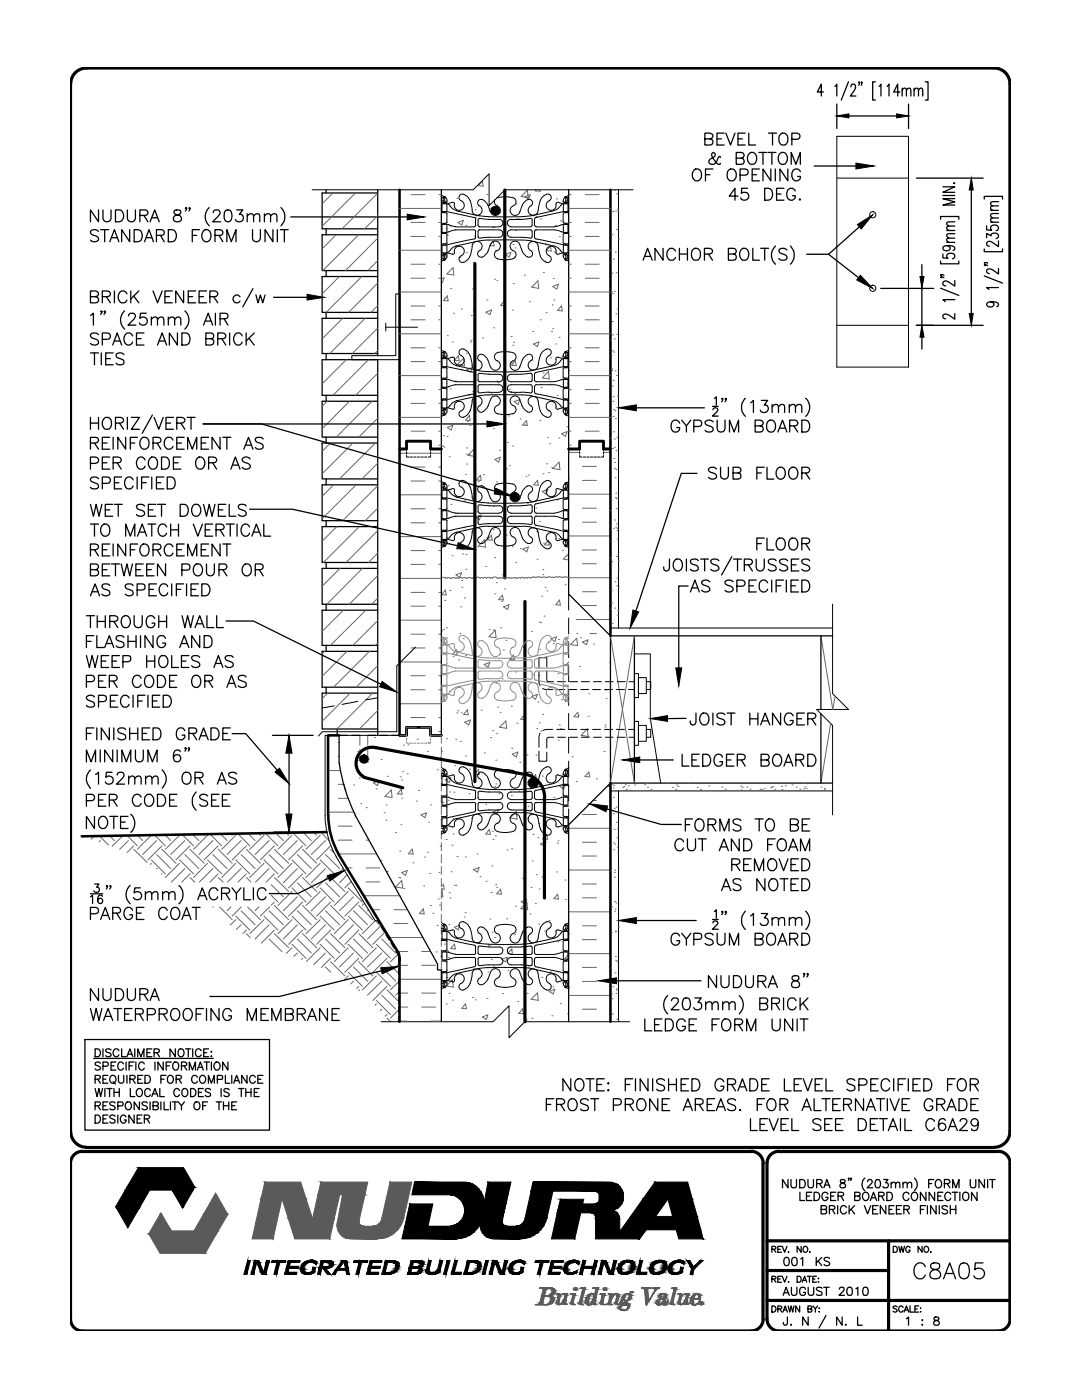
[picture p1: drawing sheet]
<svg xmlns="http://www.w3.org/2000/svg" width="216mm" height="279mm" viewBox="0 0 216 279" stroke-linecap="round" stroke-linejoin="round" font-family="sans-serif">
<!-- layer: TEXT -->
<g fill="none" stroke="#000" stroke-width=".25">
<path d="M164.3 18.4h-1.2l.8-1.6v2.4M166.6 17.3l.4-.5v2.4M169.3 16.3l-1.4 3.7M169.8 17.3l.1-.3a.53 .53 0 0 1 .7-.1 .53 .53 0 0 1 .1 .8l-1 1.5h1.1M171.5 16.5h-.2l.1-.2 .1 .2-.2 .5M172 16.5h-.2l.1-.2-.1 .7M174.7 16.3h-.6v3.7h.6M175.4 17.3l.4-.5v2.4M177 17.3l.4-.5v2.4M179.5 18.4h-1.2l.8-1.6v2.4M180 18l.4-.4 .4 .1 .1 1.5M180 17.6v1.6"/>
<path d="M180.9 18l.4-.4 .4 .1 .1 1.5M182.4 18l.4-.4 .4 .1 .1 1.5M182.4 17.6v1.6M183.3 18l.4-.4 .3 .1 .1 1.5M184.6 16.3h.6v3.7h-.6M138.6 33.9a.89 .89 0 0 1 1.4 .7 1.09 1.09 0 0 1-1.2 1.5 1.35 1.35 0 0 1-.2-2.2zM140.6 27.7h1.1a.64 .64 0 0 0 .6-.7l-.2-.2-.4-.2h-1.1v2.3h1.1l.4-.2 .2-.6-.3-.3-.3-.1M140.8 34.9h.9M142.3 33.7h-1.5v2.4M143.1 27.7h.8M143.7 31.4l-.2-.2-.2 .4a1.38 1.38 0 0 1-1.4 1.2 .57 .57 0 0 1-.5-.4 .57 .57 0 0 1 .3-.6l.8-.5a.48 .48 0 0 0 .1-.7l-.3-.2-.2 .2a2.03 2.03 0 0 0 1 2.1l.5 .1 .1-.2M144.5 26.6h-1.4v2.3h1.4"/>
<path d="M144.8 26.6l1 2.3 .9-2.3M145.5 33.9a1.13 1.13 0 0 1 1.4 .4 1.13 1.13 0 0 1-.2 1.5l-.3 .2a.89 .89 0 0 1-1.3-.8 1.29 1.29 0 0 1 .4-1.3zM146.9 31.6h1a.65 .65 0 0 0 .6-.7l-.2-.3-.4-.2h-1v2.4h1a.61 .61 0 0 0 .6-.6 .61 .61 0 0 0-.6-.6M147.2 39.1h-1.7l1.2-1.5v2.3M147.2 27.7h.9M147.7 35l1.4-.1a.67 .67 0 0 0 0-1l-1.4-.2v2.4M148.7 26.6h-1.5v2.3h1.5M149.2 37.6h-1.2l-.1 1a.85 .85 0 0 1 1.3 0 .85 .85 0 0 1-.2 1.3 .85 .85 0 0 1-1.2-.4M149.4 30.8l.2-.2a.91 .91 0 0 1 1.4 .7 1.06 1.06 0 0 1-.2 1.2 1.06 1.06 0 0 1-1.2 .2 1.45 1.45 0 0 1-.2-1.9zM149.4 26.6v2.3h1.4M150.1 34.9h.9M151.4 30.4h1.6"/>
<path d="M151.5 33.7h-1.4v2.4h1.4M152.2 30.4v2.4M152.6 37.6a1.28 1.28 0 0 1 1.4 .5 1.28 1.28 0 0 1-.1 1.5l-.6 .3h-.7zM153.3 30.4h1.5M153.3 26.6h1.7M153.8 33.7v2.4l-1.6-2.4v2.4M154 30.4v2.4M154.1 26.6v2.3M154.7 33.7v2.4M155 38.7h.8M155.5 30.8a.89 .89 0 0 1 1-.4 .89 .89 0 0 1 .6 .9 1.08 1.08 0 0 1-.2 1.1 1.08 1.08 0 0 1-1.1 .3 1.51 1.51 0 0 1-.3-1.9zM155.8 26.7a.89 .89 0 0 1 1.4 .8 1.06 1.06 0 0 1-.2 1.1 1.06 1.06 0 0 1-1.2 .3 1.52 1.52 0 0 1 0-2.2z"/>
<path d="M156.4 37.6h-1.4v2.3h1.4M157.2 33.7v2.4l-1.6-2.4v2.4M157.9 32.8v-2.4l.9 2.4 .9-2.4v2.4M158 27.8h1a.6 .6 0 0 0 .6-.4 .6 .6 0 0 0-.2-.7l-1.4-.1v2.3M158.7 38.1a.87 .87 0 0 0-1-.5 .87 .87 0 0 0-.7 .9 1.09 1.09 0 0 0 1.1 1.4 .74 .74 0 0 0 .6-.8h-.6M159.5 39.8h.2l-.1 .1zM159.7 34.3a.87 .87 0 0 0-1-.6 .87 .87 0 0 0-.7 .9 1.09 1.09 0 0 0 1.1 1.5 .74 .74 0 0 0 .6-.9h-.6M162.4 33.1h8.4M167 20.8v4.8M169.4 23.1h9.5M181.3 20.8v4.8M182.9 35.5h13.3"/>
<path d="M188.1 37.3h2.4l-2.4 1.1h2.4M188.1 39h2.4M190.4 36.5l.1 .1h-.1zM190.5 39.7h-2.4l2.4 .6-2.4 .6h2.4M193.8 37.9v24.7M196.4 39.7v-.5h3.6v.5M18 59.2l1.4-.1a.51 .51 0 0 0 0-.9l-1.4-.1v2.3h1.1a.6 .6 0 0 0 .6-.4 .6 .6 0 0 0-.3-.7l-.3-.1M19.7 41.9v2.4l-1.7-2.4v2.4M19.7 46.2a1.08 1.08 0 0 0-1.7 0l.2 .4 .3 .3a1.24 1.24 0 0 1 1.2 .7 .83 .83 0 0 1-.6 .7 .83 .83 0 0 1-.8-.2l-.3-.2M20.1 45.8h1.6M20.4 59.2l1.4-.1a.56 .56 0 0 0 0-.9l-1.4-.1v2.3M20.5 41.9v1.7a.81 .81 0 0 0 .9 .7 .81 .81 0 0 0 .8-.7v-1.7"/>
<path d="M20.9 45.8v2.4M21.2 59.2l.8 1.2M21.9 48.2l.9-2.4 .9 2.4M22.2 47.4h1.2M22.8 58.1v2.3M23 41.9h.8a1.26 1.26 0 0 1 .9 1.2 1.26 1.26 0 0 1-.9 1.2h-.8zM25.3 58.7a.89 .89 0 0 0-1-.6 .89 .89 0 0 0-.7 .9 1.08 1.08 0 0 0 .3 1.1 1.08 1.08 0 0 0 1.1 .3l.3-.5M25.4 41.9v1.7a.81 .81 0 0 0 .8 .7 .81 .81 0 0 0 .8-.7v-1.7M25.9 45.8v2.4l-1.6-2.4v2.4M26.1 58.1v2.3M26.7 59.1l1 1.3M26.8 45.8h.8a1.29 1.29 0 0 1 .8 1.2 1.29 1.29 0 0 1-.8 1.2h-.8z"/>
<path d="M27.7 58.1l-1.6 1.6M27.9 43l1.4-.1a.54 .54 0 0 0 0-.9l-1.4-.1v2.4M28.7 43l.8 1.3M28.8 48.2l.9-2.4 .9 2.4M29.2 47.4h1.1M29.9 44.3l1-2.4 .9 2.4M30.3 43.5h1.1M30.5 58.1l.9 2.3 1-2.3M31.2 47l1.4-.1a.59 .59 0 0 0 0-.9l-1.4-.2v2.4M32 47l.8 1.2M32.9 59.2h.9M33.6 45.8h.8a1.29 1.29 0 0 1 .8 1.2 1.29 1.29 0 0 1-.8 1.2h-.8z"/>
<path d="M34.4 58.1h-1.5v2.3h1.5M34.9 42l-.2 .4a1.26 1.26 0 0 0 1.2 .6 .67 .67 0 0 1 .3 .7 .67 .67 0 0 1-.6 .6 .75 .75 0 0 1-1-.8 1.05 1.05 0 0 1 1.1-.7l.3-.1 .1-.5a.93 .93 0 0 0-1.2-.2zM36.6 58.1v2.3l-1.5-2.3v2.3M37.2 41.6h-.2l.1-.2 .1 .2-.2 .5M37.6 59.2h.9M37.9 41.6h-.2l.1-.2 .1 .2-.2 .5M38.4 47h.9M39 58.1h-1.4v2.3h1.4M39.7 59.2h.9M39.8 45.8h-1.4v2.4M40.5 46.2l.2-.2a.91 .91 0 0 1 1.4 .8 1.03 1.03 0 0 1-.2 1.1 1.03 1.03 0 0 1-1.2 .2 1.45 1.45 0 0 1-.2-1.9zM41.2 58.1h-1.5v2.3h1.5"/>
<path d="M41.8 41.4a2.44 2.44 0 0 0 0 3.7M41.9 59.2l1.3-.1a.56 .56 0 0 0 0-.9l-1.3-.1v2.3M42.6 42.4v-.3a.85 .85 0 0 1 1.1-.1 .55 .55 0 0 1 .1 .8l-1.4 1.5h1.6M42.6 59.2l.8 1.2M42.9 47l1.4-.1a.59 .59 0 0 0 0-.9l-1.4-.2v2.4M43.7 47l.8 1.2M45.1 42a.8 .8 0 0 1 1.1 .3 1.91 1.91 0 0 1-.3 1.8 .77 .77 0 0 1-1.1-.3 2.14 2.14 0 0 1 .3-1.8zM45.3 48.2v-2.4l.9 2.4 .9-2.4v2.4M47.2 41.9h1.2l-.6 .9a.68 .68 0 0 1 .8 .8 .86 .86 0 0 1-.8 .7 .86 .86 0 0 1-.8-.5M47.9 59.2a.77 .77 0 0 0-1.2-.1 .77 .77 0 0 0 0 1.1 .77 .77 0 0 0 1.2-.1M49.3 43.1l.6-.4 .6 .1 .1 1.5M49.3 42.7v1.6"/>
<path d="M50.4 45.8v1.8a.79 .79 0 0 0 .8 .7 .79 .79 0 0 0 .8-.7v-1.8M50.5 57.6l-2.1 3.6M50.6 43.1l.6-.4 .5 .1 .1 1.5M51.1 58.9l.4 1.5 .5-1.5 .4 1.5 .5-1.5M52.8 43.1l.5-.4 .6 .1 .1 1.5M52.8 42.7v1.6M54 43.1l.6-.4 .5 .1 .2 1.5M54.5 45.8v2.4l-1.6-2.4v2.4M54.6 59.3h6.7M55.3 45.8v2.4M55.9 45.8h1.6M56.1 41.4a2.53 2.53 0 0 1 0 3.7"/>
<path d="M56.7 45.8v2.4M58 43.3h23.3M128.3 51.9l.9-2.3 .9 2.3M128.7 51.2h1.1M132.3 49.6v2.3l-1.6-2.3v2.3M134.8 50.1a.9 .9 0 0 0-1-.5 .9 .9 0 0 0-.7 .9 1.07 1.07 0 0 0 .2 1.1 1.07 1.07 0 0 0 1.1 .2l.4-.4M135.6 49.6v2.3M135.6 50.7h1.6M137.2 49.6v2.3M138.4 49.7a.89 .89 0 0 1 1.4 .8 1.04 1.04 0 0 1-.3 1.1 1.04 1.04 0 0 1-1.1 .2 1.52 1.52 0 0 1 0-2.1zM140.6 50.7l1.3-.1a.51 .51 0 0 0 0-.9l-1.3-.1v2.3M141.4 50.7l.8 1.2"/>
<path d="M145.3 50.7l1.4-.1a.56 .56 0 0 0 0-.9l-1.4-.1v2.3h1.1a.61 .61 0 0 0 .5-.6 .61 .61 0 0 0-.5-.6M148.1 49.7a1.01 1.01 0 0 1 1.1 .2 1.01 1.01 0 0 1 .2 1.1 .91 .91 0 0 1-.9 1 .91 .91 0 0 1-.9-1 1.39 1.39 0 0 1 .5-1.3zM150.2 49.6v2.3h1.4M151.8 49.6h1.6M152.6 49.6v2.3M154.7 49.1a2.44 2.44 0 0 0 0 3.6M157 49.9a.91 .91 0 0 0-1.6 .2l.2 .4 1 .3a.63 .63 0 0 1 .4 .8 1.08 1.08 0 0 1-1.6 0M157.7 49.1a2.53 2.53 0 0 1 0 3.6M165.3 50.7l6 4.7M171.5 45.3l-6.2 5.4h-4.3M175.7 57.6h10.6M184 52.8v2.4"/>
<path d="M184 57.6v7.3M187.7 52.1v.5h3.6v-.5M187.7 43.8v-.6h3.6v.6M187.7 57.5l3.6 1.5M187.8 55.3v.1h-.1l.1-.1 .6 .1M187.8 54.8v.2l-.1-.1 .1-.1 .6 .2M188.1 50.7v.8h1.1a.5 .5 0 0 1-.3-.5 .5 .5 0 0 1 .4-.4l.3-.1a.71 .71 0 0 1 .9 .8l-.5 .3M188.9 49l.4 .1 .3 .4a.76 .76 0 0 1-.7 .6 .76 .76 0 0 1-.8-.6 1.61 1.61 0 0 1 2.4 0l-.1 .4-.2 .1M188.9 48.4h1.6M188.9 46h1.6M190.5 59.8h-2.4l.5 .4M190.5 56v1.1a2.95 2.95 0 0 0-1.9-1l-.4 .1-.1 .5 .3 .3 .3 .1"/>
<path d="M190.5 47.5l-1.5 .1-.1 .4 .5 .4M190.5 46.6l-1.5 .1-.1 .4 .5 .4M190.5 45.1l-1.5 .1-.1 .4 .5 .4M190.5 44.3l-1.5 .1-.1 .3 .5 .4M196.4 49.7v.5h3.6v-.5M196.4 55.1l3.6 1.4M196.5 52.9v.1l-.1-.1h.1l.6 .1M196.5 52.4v.1l-.1-.1 .7 .1M196.9 47.4v-.8l.9 .5v-.3a.84 .84 0 0 1 .8-.3 .84 .84 0 0 1 .6 .7l-.4 .4M196.9 45.1v.8l1 .1a.57 .57 0 0 1 .1-1 .73 .73 0 0 1 .9 0 .73 .73 0 0 1 .2 .9l-.3 .1M197.7 44.4h1.5M197.7 42h1.5"/>
<path d="M199.2 57.4h-2.3l.4 .4M199.2 53.6v1.1l-1.4-1a.51 .51 0 0 0-.9 .2 .51 .51 0 0 0 .4 .7h.1M199.2 48.1v1.1l-1.1-.8a.68 .68 0 0 0-.8-.2 .68 .68 0 0 0-.4 .6l.2 .3h.3M199.2 43.5h-1.4l-.1 .5 .4 .4M199.2 42.6l-1.4 .1-.1 .4 .4 .4M199.2 41.1l-1.4 .1-.1 .4 .4 .4M199.2 40.2l-1.4 .1-.1 .4 .4 .4M18 62.9l.6-.4v2.4M18 70.4h1.7M18.9 70.4v2.4M19.7 66.8a1.08 1.08 0 0 0-1.7 0l.2 .5 .3 .2a1.24 1.24 0 0 1 1.2 .7 .83 .83 0 0 1-.6 .7 .83 .83 0 0 1-.8-.2l-.3-.2M20.2 70.4v2.4"/>
<path d="M20.3 62.2h-.2l.1-.2 .1 .2-.2 .5M20.4 67.7l1.4-.1a.67 .67 0 0 0 0-1l-1.4-.2v2.5M21 62.2h-.2l.1-.2 .1 .2-.2 .5M21.1 71.6h.9M22.5 68.9l.9-2.5 .9 2.5M22.6 70.4h-1.5v2.4h1.5M22.8 68.1h1.1M24.7 70.8a.87 .87 0 0 0-.8-.4 .87 .87 0 0 0-.7 .6l.2 .4 1.1 .4a.59 .59 0 0 1 0 .9 1.13 1.13 0 0 1-1.3-.2M24.9 62a2.44 2.44 0 0 0 0 3.7M25.7 63.1l.1-.4a.81 .81 0 0 1 1-.1 .52 .52 0 0 1 .1 .8l-1.4 1.5h1.6M26.4 67a.87 .87 0 0 0-1-.6 .87 .87 0 0 0-.7 1 1.04 1.04 0 0 0 .3 1.1 1.04 1.04 0 0 0 1.1 .2l.3-.4M27.2 67.6h1"/>
<path d="M28.7 66.4h-1.5v2.5h1.5M29.2 62.5h-1.2l-.1 1a.84 .84 0 0 1 1.3 0 .84 .84 0 0 1-.1 1.2 .84 .84 0 0 1-1.3-.3M30.2 63.7l.5-.4 .6 .1 .1 1.5M30.2 63.3v1.6M31.4 63.7l.6-.4 .6 .1 .1 1.5M31.4 68.9l1-2.5 .8 2.5M31.8 68.1h1.1M33.6 63.7l.6-.4 .5 .1 .2 1.5M33.6 63.3v1.6M34.9 63.7l.5-.4 .6 .1 .1 1.5M35.4 66.4v2.5l-1.6-2.5v2.5M36.3 66.4h.8a1.29 1.29 0 0 1 .8 1.3 1.29 1.29 0 0 1-.8 1.2h-.8z"/>
<path d="M36.9 62a2.44 2.44 0 0 1 0 3.7M40.6 64.9l.9-2.4 .9 2.4M41 64.1h1.1M41.1 67.6l1.3-.1a.61 .61 0 0 0 0-.9l-1.3-.2v2.5l1.3-.2a.65 .65 0 0 0 .2-.6 .65 .65 0 0 0-.5-.5M43 62.5v2.4M43.4 67.6l1.4-.1a.55 .55 0 0 0 0-.9l-1.4-.2v2.5M43.9 63.6l1.4-.1a.59 .59 0 0 0 0-.9l-1.4-.1v2.4M44.3 67.6l.8 1.3M44.7 63.6l.8 1.3M45.8 66.4v2.5M48.3 67a.87 .87 0 0 0-1-.6 .87 .87 0 0 0-.7 1 1.04 1.04 0 0 0 .3 1.1 1.04 1.04 0 0 0 1.1 .2l.3-.4M49.1 66.4v2.5"/>
<path d="M49.7 67.5l1 1.4M50.7 66.4l-1.6 1.7M142.6 79.5l.3-.3v1.6M144.2 79.6l-.1 .1-.1-.1h.2l-.2 .6M144.9 79.6l-.1 .1-.1-.1h.2l-.2 .6M148.7 79.5a2.48 2.48 0 0 0 0 3.6M151.9 79.9h1.3l-.7 .9a.77 .77 0 0 1 .8 .9 .77 .77 0 0 1-1 .6l-.4-.1-.2-.3M160.8 79.5a2.39 2.39 0 0 1 0 3.6M182.9 64.9h13.3M184 67.3v2.4M190.5 62.6v1.1l-1.1-.8-.8-.2-.4 .1-.1 .5 .6 .3M197.7 60.2a.65 .65 0 0 1 .6 .6 .77 .77 0 0 1-.7 .5 .77 .77 0 0 1-.7-.6 1.63 1.63 0 0 1 2.3 0l-.1 .4-.2 .1"/>
<path d="M18 88.4h1.1a.65 .65 0 0 0 .6-.7l-.3-.3-1.4-.1v2.3M18 92.5h1.1a.64 .64 0 0 0 .6-.7 .64 .64 0 0 0-.6-.6h-1.1v2.4M18 83.3v2.4M18 84.4h1.7M18.9 88.4l.8 1.2M19.7 95.5a1.08 1.08 0 0 0-1.7 0 .61 .61 0 0 0 .5 .7l.7 .3a.63 .63 0 0 1 .5 .7 1.08 1.08 0 0 1-1.7 0M19.7 83.3v2.4M20.4 96.5h1a.67 .67 0 0 0 .6-.8l-.2-.4-.4-.1h-1v2.4M20.4 88.4h1M20.4 92.4h1M20.7 83.6l.2-.2a.89 .89 0 0 1 1.3 .8 1.06 1.06 0 0 1-.2 1.1 1.06 1.06 0 0 1-1.1 .3 1.45 1.45 0 0 1-.2-2zM21.9 87.3h-1.5v2.3h1.5"/>
<path d="M21.9 91.2h-1.5v2.4h1.5M22.6 92.4l1.3-.1a.54 .54 0 0 0 0-1l-1.3-.1v2.4M22.6 87.3v2.3M22.8 96.3h.9M23 84.4h1.1a.64 .64 0 0 0 .6-.6l-.2-.3-.4-.2h-1.1v2.4M23.4 92.4l.8 1.2M23.8 84.4l.9 1.3M24.3 95.2h-1.5v2.4h1.5M25.1 87.3v2.3l-1.6-2.3v2.3M25.4 83.3v2.4M26 88.4h.9M26.2 83.3h1.6l-1.6 2.4h1.6"/>
<path d="M26.6 95.8a.87 .87 0 0 0-1-.6 .87 .87 0 0 0-.7 .9 1.04 1.04 0 0 0 .2 1.1 1.04 1.04 0 0 0 1.1 .3l.4-.5M27.4 95.2v2.4M27.4 87.3h-1.4v2.3M28.3 96.3h.9M28.4 87.4a1.1 1.1 0 0 1 1.2 .4 1.1 1.1 0 0 1 0 1.3 .87 .87 0 0 1-1 .6 .87 .87 0 0 1-.7-.9 1.55 1.55 0 0 1 .5-1.4zM28.9 91.8a.87 .87 0 0 0-1-.6 .87 .87 0 0 0-.7 .9 1.03 1.03 0 0 0 .2 1.2 1.03 1.03 0 0 0 1.2 .2l.3-.5M29.7 95.2h-1.4v2.4M30.1 91.3l.2-.1a1.26 1.26 0 0 1 1.2 .9 1.26 1.26 0 0 1-.5 1.4 1.13 1.13 0 0 1-1.4-.5 1.13 1.13 0 0 1 .3-1.4zM30.3 95.2v2.4M30.4 82.8l-2 3.7M30.5 88.4l1.4-.1a.59 .59 0 0 0 0-.9l-1.4-.1v2.3M30.7 83.3l1 2.4 .9-2.4"/>
<path d="M31.2 96.3h.9M31.3 88.4l.8 1.2M32.2 91.2h.8a1.32 1.32 0 0 1 .8 1.2 1.32 1.32 0 0 1-.8 1.2h-.8zM32.7 95.2h-1.5v2.4h1.5M33.1 84.4h1M33.4 95.2h.8a1.29 1.29 0 0 1 .8 1.2 1.29 1.29 0 0 1-.8 1.2h-.8zM34.5 87.8a.9 .9 0 0 0-1-.5 .9 .9 0 0 0-.7 .9 1.06 1.06 0 0 0 .2 1.1 1.06 1.06 0 0 0 1.2 .2l.3-.4M34.6 83.3h-1.5v2.4h1.5M34.6 92.4h.9M35.3 84.4h1a.64 .64 0 0 0 .6-.6l-.1-.3-.5-.2h-1v2.4M35.3 88.4h.9M36.1 91.2h-1.5v2.4h1.5"/>
<path d="M36.1 84.4l.8 1.3M36.8 87.3h-1.5v2.3h1.5M37.4 83.3h1.5M37.4 89.6v-2.3l1 2.3 .9-2.3v2.3M38.1 83.3v2.4M39.5 91.3a.93 .93 0 0 1 1.4 .8 1.06 1.06 0 0 1-.3 1.2 1.06 1.06 0 0 1-1.1 .2 1.52 1.52 0 0 1 0-2.2zM40.1 88.4h1M41.6 87.3h-1.5v2.3h1.5M41.6 92.4l1.4-.1a.54 .54 0 0 0 0-1l-1.4-.1v2.4M42.4 92.4l.8 1.2M43.9 87.3v2.3l-1.6-2.3v2.3M44.5 87.3h1.6"/>
<path d="M45.3 87.3v2.3M46.1 93.6l.9-2.4 .9 2.4M46.4 92.8h1.2M48.7 89.6l.9-2.3 .9 2.3M49 88.8h1.1M49.9 91.6a.89 .89 0 0 0-.8-.4 .89 .89 0 0 0-.8 .6 1.24 1.24 0 0 0 1.2 .7 .56 .56 0 0 1 .4 .4 .56 .56 0 0 1-.2 .6 1.08 1.08 0 0 1-1.4-.2M52.5 87.6a.88 .88 0 0 0-.8-.4 .88 .88 0 0 0-.8 .6l.3 .4 .9 .3a.58 .58 0 0 1 .2 1 1.05 1.05 0 0 1-1.4-.2M97.2 84.6h-56.7h11.7l46.6 13.4M127 81.4h13.6M135.6 84.4a.87 .87 0 0 0-1-.6 .87 .87 0 0 0-.7 1 1.04 1.04 0 0 0 .2 1.1 1.04 1.04 0 0 0 1.2 .2l.3-.4v-.4h-.6M136 83.8l1 1.2v1.2M137.9 83.8l-.9 1.2"/>
<path d="M138.4 85.1l1.4-.1a.65 .65 0 0 0 .2-.7 .65 .65 0 0 0-.5-.5h-1.1v2.4M139.1 94.5h-3.2l-9 27.4M142.2 81.1h1.1M142.3 81.8l.1-.3 .5-.1 .2 .2 .1 .3-1 1.1h1.1M142.3 84.2a1.08 1.08 0 0 0-1.6 0 .61 .61 0 0 0 .5 .7l.6 .2a.63 .63 0 0 1 .5 .8 1.08 1.08 0 0 1-1.6 0M143 93.6a.92 .92 0 0 0-1.6 .2 1.24 1.24 0 0 0 1.1 .7 .58 .58 0 0 1 .2 1 1.08 1.08 0 0 1-1.3-.2M143.1 83.8v1.7a.79 .79 0 0 0 .8 .7 .79 .79 0 0 0 .8-.7v-1.7M143.8 93.2v1.7a.79 .79 0 0 0 .8 .7 .79 .79 0 0 0 .7-.7v-1.7M145.6 86.2v-2.4l.9 2.4 .9-2.4v2.4M146.3 94.4h1a.65 .65 0 0 0 .5-.7l-.2-.3-.3-.2h-1v2.4h1a.62 .62 0 0 0 .6-.6 .62 .62 0 0 0-.6-.6M149.8 80.4l.5-.5v2.4M150.7 85l1.3-.1a.51 .51 0 0 0 0-.9l-1.3-.2v2.4h1a.6 .6 0 0 0 .6-.4 .6 .6 0 0 0-.3-.7l-.3-.1"/>
<path d="M151 94.4h.9M152.5 93.2h-1.5v2.4M153 93.2v2.4h1.4M153.2 84.2a.87 .87 0 0 1 1-.3 .87 .87 0 0 1 .5 .9 1.04 1.04 0 0 1-.2 1.1 1.04 1.04 0 0 1-1.1 .2 1.58 1.58 0 0 1-.2-1.9zM154.1 81.2l.6-.5 .5 .1 .1 1.5M154.1 80.7v1.6M155.1 93.6a.89 .89 0 0 1 1-.3 .89 .89 0 0 1 .6 .8 1.09 1.09 0 0 1-1.2 1.5 1.4 1.4 0 0 1-.4-2zM155.2 86.2l.9-2.4 .9 2.4M155.3 81.2l.6-.5 .6 .1 .1 1.5M155.5 85.5h1.2M157.5 81.2l.5-.5 .6 .1 .1 1.5M157.5 80.7v1.6"/>
<path d="M157.6 85l1.4-.1a.56 .56 0 0 0 0-.9l-1.4-.2v2.4M157.6 93.6a.89 .89 0 0 1 1-.3 .89 .89 0 0 1 .6 .8 1.09 1.09 0 0 1-1.2 1.5 1.4 1.4 0 0 1-.4-2zM158.4 85l.8 1.2M158.7 81.2l.6-.5 .6 .1 .1 1.5M160 83.8a1.29 1.29 0 0 1 1.5 .7 1.29 1.29 0 0 1-.4 1.6l-1.1 .1zM160 94.4h1a.65 .65 0 0 0 .6-.7l-.3-.3-.3-.2h-1v2.4M160.8 94.4l.8 1.2M18 100.7l.6 2.3 .6-2.3 .5 2.3 .6-2.3M18 109.7h1.1a.64 .64 0 0 0 .6-.7l-.2-.2-.4-.2h-1.1v2.3M18 113.7h1.1a.64 .64 0 0 0 .6-.7l-.3-.4h-1.4v2.3h1.1a.63 .63 0 0 0 .6-.4 .63 .63 0 0 0-.3-.7l-.3-.1M18 118.9l1-2.4 .9 2.4M18 104.6h1.7"/>
<path d="M18.4 118.1h1.1M18.9 104.6v2.4M18.9 109.7l.8 1.2M20.3 104.9l.2-.2a1.01 1.01 0 0 1 1.2 .2 1.01 1.01 0 0 1 .2 1.2 .91 .91 0 0 1-.9 .9 .91 .91 0 0 1-.9-.9v-.6zM20.4 109.7h1M20.4 113.7h1M21 101.8h.9M21.9 108.6h-1.5v2.3h1.5M21.9 112.6h-1.5v2.3h1.5M21.9 116.9a.88 .88 0 0 0-.8-.4 .88 .88 0 0 0-.8 .6l.5 .4 .9 .4a.56 .56 0 0 1 0 .9 1.05 1.05 0 0 1-1.4-.2M22.2 112.6h1.6M22.5 100.7h-1.5v2.3h1.5"/>
<path d="M22.6 108.6v2.3M22.8 100.7h1.6M23 112.6v2.3M23.6 100.7v2.3M24.2 112.6l.5 2.3 .6-2.3 .6 2.3 .5-2.3M25.1 107v-2.4l.9 2.4 .9-2.4v2.4M25.1 108.6v2.3l-1.6-2.3v2.3M26 109.7h.9M26.6 116.9a.88 .88 0 0 0-.9-.4 .88 .88 0 0 0-.7 .6l.2 .3 .9 .4a.58 .58 0 0 1 .4 .4 .58 .58 0 0 1-.2 .6 1.05 1.05 0 0 1-1.3-.2M27.1 113.7h.9M27.4 117.8l1.3-.2a.61 .61 0 0 0 .2-.6 .61 .61 0 0 0-.5-.5h-1v2.4M27.4 107l1-2.4 .9 2.4"/>
<path d="M27.4 108.6h-1.4v2.3M27.8 106.2h1.1M28.2 108.9l.2-.2a.91 .91 0 0 1 1.3 .8 1.06 1.06 0 0 1-.2 1.1 1.06 1.06 0 0 1-1.1 .3 1.45 1.45 0 0 1-.2-2zM28.6 112.6h-1.5v2.3h1.5M28.8 101a1.08 1.08 0 0 0-1.6 0l.2 .5 .3 .2a1.24 1.24 0 0 1 1.1 .6 .83 .83 0 0 1-.5 .8 .83 .83 0 0 1-.9-.2l-.2-.2M29.3 113.7h.9M29.5 104.6h1.6M29.6 101.8h.9M29.7 117.6h.9M30.3 104.6v2.4M30.5 109.7l1.4-.1a.56 .56 0 0 0 0-.9l-1.4-.1v2.3M30.7 112.6h-1.4v2.3h1.4"/>
<path d="M31.1 100.7h-1.5v2.3h1.5M31.2 116.5h-1.5v2.4h1.5M31.3 109.7l.8 1.2M31.4 100.7h1.6M32.2 100.7v2.3M33 112.6v2.3l-1.6-2.3v2.3M33.2 105.2a.87 .87 0 0 0-1-.6 .87 .87 0 0 0-.6 .9 1.03 1.03 0 0 0 .2 1.2 1.03 1.03 0 0 0 1.1 .2l.3-.5M33.5 117.1a.87 .87 0 0 0-1-.6 .87 .87 0 0 0-.7 .9 1.04 1.04 0 0 0 .2 1.1 1.04 1.04 0 0 0 1.1 .3l.4-.5M34.1 104.6v2.4M34.1 105.7h1.5M34.3 116.5v2.4M34.5 109.1a.9 .9 0 0 0-1-.5 .9 .9 0 0 0-.7 .9 1.09 1.09 0 0 0 .2 1.1 1.09 1.09 0 0 0 1.2 .3l.3-.5"/>
<path d="M35.2 117.6h.9M35.3 109.7h.9M35.6 104.6v2.4M36 100.7h.8a1.26 1.26 0 0 1 .8 1.1 1.26 1.26 0 0 1-.8 1.2h-.8zM36.3 113.8h1.1a.61 .61 0 0 0 .5-.6 .61 .61 0 0 0-.5-.6h-1.1v2.3M36.6 116.5h-1.4v2.4M36.8 108.6h-1.5v2.3h1.5M37.2 116.5v2.4M37.4 110.9v-2.3l1 2.3 .9-2.3v2.3M38.1 117.6h.9M38.5 101a.89 .89 0 0 1 1-.3 .89 .89 0 0 1 .6 .8 1.04 1.04 0 0 1-.3 1.2 1.04 1.04 0 0 1-1.1 .2 1.47 1.47 0 0 1-.2-1.9zM38.6 104.6l.9 2.4 .9-2.4"/>
<path d="M38.8 112.9a.89 .89 0 0 1 1-.3 .89 .89 0 0 1 .6 .8 1.04 1.04 0 0 1-.2 1.2 1.04 1.04 0 0 1-1.2 .2 1.44 1.44 0 0 1-.2-1.9zM39.6 116.5h-1.5v2.4h1.5M40.1 109.7h1M40.3 116.5h.8a1.26 1.26 0 0 1 .8 1.2 1.26 1.26 0 0 1-.8 1.2h-.8zM40.6 100.7l.6 2.3 .6-2.3 .5 2.3 .6-2.3M41 105.7h.9M41.2 112.6v1.6a.79 .79 0 0 0 .8 .7 .79 .79 0 0 0 .8-.7v-1.6M41.6 108.6h-1.5v2.3h1.5M42.4 104.6h-1.4v2.4h1.4M43.1 105.7l1.4-.1a.51 .51 0 0 0 0-.9l-1.4-.1v2.4M43.6 101.8h.9M43.7 113.7h1a.65 .65 0 0 0 .6-.7l-.2-.4h-1.4v2.3"/>
<path d="M43.9 108.6v2.3l-1.6-2.3v2.3M43.9 105.7l.8 1.3M44.5 108.6h1.6M44.5 113.7l.8 1.2M45.1 100.7h-1.5v2.3h1.5M45.1 104.6h1.7M45.3 108.6v2.3M45.7 100.7v2.3h1.4M45.9 104.6v2.4M47.3 104.6v2.4M48.8 112.6a.91 .91 0 0 1 1.3 .8 1.09 1.09 0 0 1-1.1 1.5 1.39 1.39 0 0 1-.2-2.3zM49.1 101a.88 .88 0 0 0-.8-.4 .88 .88 0 0 0-.7 .6l.2 .3 .9 .4a.58 .58 0 0 1 .4 .4 .58 .58 0 0 1-.2 .6 1.05 1.05 0 0 1-1.3-.2"/>
<path d="M49.8 105.2a.87 .87 0 0 0-1-.6 .87 .87 0 0 0-.7 .9 1.03 1.03 0 0 0 .2 1.2 1.03 1.03 0 0 0 1.2 .2l.3-.5M49.8 101.6h8.5l33 7.3M50.3 107l.9-2.4 .9 2.4M50.6 106.2h1.1M50.9 113.7l1.4-.1a.59 .59 0 0 0 0-1h-1.4v2.3M51.7 113.7l.8 1.2M52.6 104.6v2.4h1.4M133.6 111.6v1.8a.65 .65 0 0 1-.7 .5l-.4-.2-.1-.6M134.8 111.7a1.1 1.1 0 0 1 1.3 .4 1.1 1.1 0 0 1-.1 1.3 .87 .87 0 0 1-1 .6 .87 .87 0 0 1-.7-.9 1.55 1.55 0 0 1 .5-1.4zM137 111.6v2.3M137.3 117h-1.9v16.3M137.8 118.1l.9-2.3 .8 2.3"/>
<path d="M138.1 117.3h1.1M139.3 111.9a.88 .88 0 0 0-.8-.4 .88 .88 0 0 0-.7 .6l.2 .4 .9 .3a.61 .61 0 0 1 .2 1 1.05 1.05 0 0 1-1.3-.2M139.8 111.6h1.6M140.6 111.6v2.3M141.6 116.1a.92 .92 0 0 0-1.6 .2 1.24 1.24 0 0 0 1.2 .7 .58 .58 0 0 1 .2 1 1.08 1.08 0 0 1-1.4-.2M143.4 111.9a.91 .91 0 0 0-1.6 .2l.5 .5a1.24 1.24 0 0 1 1.1 .7v.3a1.08 1.08 0 0 1-1.6 0M146 111.1l-2 3.7M146.3 116.1a.91 .91 0 0 0-1.6 .2l.4 .5a1.24 1.24 0 0 1 1.2 .7v.3a1.08 1.08 0 0 1-1.6 0M146.4 111.6h1.6M147 117h1.1a.6 .6 0 0 0 .5-.4 .6 .6 0 0 0-.2-.7l-1.4-.1v2.3M147.2 111.6v2.3M148.5 112.7h1a.65 .65 0 0 0 .6-.7l-.2-.3-1.4-.1v2.3"/>
<path d="M149.3 112.7l.8 1.2M149.5 116.9h.8M150.9 111.6v1.7a.81 .81 0 0 0 .8 .7 .81 .81 0 0 0 .8-.7v-1.7M150.9 115.8h-1.4v2.3h1.4M151 108.5h.9M152.5 107.4h-1.5v2.4M153 107.4v2.4h1.4M153.2 116.3a.87 .87 0 0 0-1-.5 .87 .87 0 0 0-.7 .9 1.09 1.09 0 0 0 1.1 1.4l.6-.5M154 115.8v2.3M154.9 111.9a.88 .88 0 0 0-.9-.4 .88 .88 0 0 0-.7 .6l.2 .4 .9 .3a.61 .61 0 0 1 .3 1 1.05 1.05 0 0 1-1.4-.2M154.9 116.9h.9M155.1 107.7a.89 .89 0 0 1 1-.3 .89 .89 0 0 1 .6 .9 1.03 1.03 0 0 1-.2 1.1 1.03 1.03 0 0 1-1.2 .2 1.47 1.47 0 0 1-.2-1.9z"/>
<path d="M156.4 115.8h-1.5v2.3M156.9 115.8v2.3M157.2 111.9a.92 .92 0 0 0-1.7 .2 1.24 1.24 0 0 0 1.2 .7 .58 .58 0 0 1 .2 1 1.08 1.08 0 0 1-1.4-.2M157.8 107.5a1.09 1.09 0 0 1 1.3 .4 1.09 1.09 0 0 1 0 1.3 .87 .87 0 0 1-1 .6 .87 .87 0 0 1-.7-1 1.53 1.53 0 0 1 .4-1.3zM157.8 116.9h.9M157.9 112.7h.9M159.3 115.8h-1.5v2.3h1.5M159.4 111.6h-1.5v2.3h1.5M160 108.5h1a.59 .59 0 0 0 .6-.7l-.3-.3-1.3-.1v2.4M160 115.8a1.28 1.28 0 0 1 1.4 .5 1.28 1.28 0 0 1-.1 1.5l-.5 .3h-.8zM160.8 108.5l.8 1.3M161.6 111.9a.88 .88 0 0 0-.9-.4 .88 .88 0 0 0-.7 .6l.2 .4 .9 .3a.61 .61 0 0 1 .2 1 1.05 1.05 0 0 1-1.3-.2"/>
<path d="M17.2 130.8l.6 2.4 .6-2.4 .6 2.4 .5-2.4M17.2 136h1.1a.64 .64 0 0 0 .6-.6 .64 .64 0 0 0-.6-.6h-1.1v2.4M17.2 122.9h1.7M17.2 128h1M18 122.9v2.4M18.7 126.9h-1.5v2.3M18.9 139.1a.92 .92 0 0 0-1.7 .2 1.57 1.57 0 0 0 1.4 .8 .59 .59 0 0 1 0 .9 1.22 1.22 0 0 1-1.4-.2M19.3 126.9v2.3h1.4M19.4 122.9v2.4M19.4 124h1.6M19.7 135.9h.8M20.2 131.9h.9"/>
<path d="M20.9 129.2l.9-2.3 .9 2.3M21 122.9v2.4M21.1 134.8h-1.4v2.4h1.4M21.2 128.4h1.2M21.7 130.8h-1.5v2.4h1.5M21.8 135.9l1.4-.1a.56 .56 0 0 0 0-.9l-1.4-.1v2.4M21.9 124l1.4-.1a.51 .51 0 0 0 0-.9l-1.4-.1v2.4M22 139.9h.9M22.4 131.9h.9M22.6 135.9l.8 1.3M22.7 124l.8 1.3M23.5 138.8h-1.5v2.3h1.5"/>
<path d="M23.8 130.8h-1.4v2.4h1.4M24.4 123.2a.89 .89 0 0 1 1-.3 .89 .89 0 0 1 .6 .9 1.07 1.07 0 0 1-.2 1.1 1.07 1.07 0 0 1-1.1 .3 1.51 1.51 0 0 1-.3-2zM24.5 132.1l1.4-.2a.61 .61 0 0 0 .2-.6 .61 .61 0 0 0-.6-.5h-1v2.4M24.7 127.2a.88 .88 0 0 0-.8-.4 .88 .88 0 0 0-.7 .6l.1 .3 .3 .2 .7 .2a.58 .58 0 0 1 .2 1 1.05 1.05 0 0 1-1.3-.2M25.5 128h1.6M25.5 126.9v2.3M25.8 139.3a.87 .87 0 0 0-1-.6 .87 .87 0 0 0-.7 .9 1.08 1.08 0 0 0 .2 1.2 1.08 1.08 0 0 0 1.1 .2l.4-.4M26.6 138.8v2.3M26.8 122.9v1.7a.82 .82 0 0 0 .8 .7 .82 .82 0 0 0 .8-.7v-1.7M27.1 126.9v2.3M27.5 139.9h.9M28 126.9v2.3"/>
<path d="M28.2 135.4a.89 .89 0 0 0-1.1-.6 .89 .89 0 0 0-.7 .9 1.06 1.06 0 0 0 .3 1.1 1.06 1.06 0 0 0 1.1 .3l.4-.5M28.9 138.8h-1.4v2.3M29.1 135.1a.89 .89 0 0 1 1-.3 .89 .89 0 0 1 .6 .9 1.06 1.06 0 0 1-.3 1.1 1.06 1.06 0 0 1-1.1 .3 1.58 1.58 0 0 1-.2-2zM29.3 131.9h1.6M29.3 130.8v2.4M29.5 138.8v2.3M30.4 139.9h.9M30.5 126.9v2.3l-1.6-2.3v2.3M30.9 123.4a.88 .88 0 0 0-1-.5 .88 .88 0 0 0-.7 .9 1.04 1.04 0 0 0 .2 1.1 1.04 1.04 0 0 0 1.1 .3l.4-.5v-.3h-.6M30.9 130.8v2.4M31.4 134.8h.8a1.29 1.29 0 0 1 .9 1.2 1.29 1.29 0 0 1-.9 1.2h-.8zM31.7 124h1.5"/>
<path d="M31.7 122.9v2.4M31.9 138.8h-1.5v2.3h1.5M32.1 130.9a1.16 1.16 0 0 1 1.4 .5 1.16 1.16 0 0 1-.3 1.5 .87 .87 0 0 1-1 .3 .87 .87 0 0 1-.5-.9 1.39 1.39 0 0 1 .4-1.4zM32.6 138.8h.8a1.26 1.26 0 0 1 .8 1.1 1.26 1.26 0 0 1-.8 1.2h-.8zM33 127.4a.87 .87 0 0 0-1-.5 .87 .87 0 0 0-.7 .8 1.08 1.08 0 0 0 1.1 1.5 .81 .81 0 0 0 .6-.9h-.6M33.2 122.9v2.4M33.8 135.9h.9M34.3 130.8v2.4h1.3M35.3 134.8h-1.5v2.4h1.5M35.9 129.2l.9-2.3 .9 2.3M36.2 128.4h1.2M36.2 131.9h.9"/>
<path d="M36.3 122.9l.6 2.4 .5-2.4 .6 2.4 .6-2.4M37.7 130.8h-1.5v2.4h1.5M38.5 135.1a.89 .89 0 0 1 1-.3 .89 .89 0 0 1 .6 .9 1.03 1.03 0 0 1-.3 1.1 1.03 1.03 0 0 1-1.1 .3 1.51 1.51 0 0 1-.2-2zM38.9 125.3l.9-2.4 .9 2.4M39.3 124.5h1.1M39.8 126.9v2.3l-1.6-2.3v2.3M39.8 131.2a.91 .91 0 0 0-1.6 .2l.5 .5a1.24 1.24 0 0 1 1.1 .6v.4a1.08 1.08 0 0 1-1.6 0M40.7 126.9h.8a1.28 1.28 0 0 1 .8 1.1 1.28 1.28 0 0 1-.8 1.2h-.8zM40.9 135.9l1.3-.1a.56 .56 0 0 0 0-.9l-1.3-.1v2.4M41.3 122.9v2.4h1.4M41.6 135.9l.8 1.3M42.7 133.2l.9-2.4 .9 2.4"/>
<path d="M43 132.4h1.1M43.2 122.9v2.4h1.4M45.1 123.9h5.5l25.4 12.7M45.3 137.2l.9-2.4 .9 2.4M45.6 136.4h1.2M46.5 131.2a.91 .91 0 0 0-1.6 .2l.5 .5a1.24 1.24 0 0 1 1.1 .6v.4a1.08 1.08 0 0 1-1.6 0M49.1 135.1a.87 .87 0 0 0-.8-.4 .87 .87 0 0 0-.7 .7l.2 .3 1.1 .4 .2 .4v.3a1.02 1.02 0 0 1-1.5 0M17.2 152v-2.3l1 2.3 .9-2.3v2.3M17.2 159.8h1.1a.64 .64 0 0 0 .6-.6 .64 .64 0 0 0-.6-.7h-1.1v2.4M17.2 146.4h1M18 153.7a2.44 2.44 0 0 0 0 3.6M18.7 145.3h-1.5v2.3"/>
<path d="M19.1 154.5l.6-.4v2.4M19.3 145.3v2.3M19.7 140l1.3-.1a.65 .65 0 0 0 .2-.7 .65 .65 0 0 0-.5-.4h-1v2.3M19.7 159.7h.8M20 149.7v2.3M21.1 158.5h-1.4v2.4h1.4M21.8 145.3v2.3l-1.6-2.3v2.3M21.8 159.7h1a.65 .65 0 0 0 .6-.7l-.2-.3-.4-.2h-1v2.4M22.4 154.1h-1.2l-.1 1a.83 .83 0 0 1 1.3 0 .83 .83 0 0 1-.2 1.3 .83 .83 0 0 1-1.2-.4M22.5 149.7v2.3l-1.6-2.3v2.3M22.6 159.7l.8 1.2M22.7 145.3v2.3"/>
<path d="M23.4 154.7l.1-.4a.81 .81 0 0 1 1-.1 .6 .6 0 0 1 .2 .8l-1.4 1.5h1.6M23.4 149.7v2.3M24.3 152v-2.3l.9 2.3 .9-2.3v2.3M25.1 145.6a.88 .88 0 0 0-.9-.4 .88 .88 0 0 0-.7 .6l.2 .4 1 .3a.59 .59 0 0 1 .4 .8 1.02 1.02 0 0 1-1.6 0M25.7 155.3l.5-.4 .6 .1 .1 1.5M25.7 154.9v1.6M25.9 146.4h1.6M25.9 145.3v2.3M26.9 155.3l.6-.4 .5 .1 .2 1.5M27 149.7v1.7a.79 .79 0 0 0 .8 .7 .79 .79 0 0 0 .8-.7v-1.7M27.5 145.3v2.3M28.2 159.1a.9 .9 0 0 0-1-.6 .9 .9 0 0 0-.8 .9 1.09 1.09 0 0 0 .3 1.2 1.09 1.09 0 0 0 1.1 .2l.4-.5"/>
<path d="M28.4 146.4h.9M29.1 155.3l.5-.4 .6 .1 .1 1.5M29.1 158.9a.89 .89 0 0 1 1-.4 .89 .89 0 0 1 .6 .9 1.09 1.09 0 0 1-.3 1.2 1.09 1.09 0 0 1-1.1 .2 1.58 1.58 0 0 1-.2-1.9zM29.1 154.9v1.6M29.5 152v-2.3l.9 2.3 .9-2.3v2.3M29.9 145.3h-1.5v2.3h1.5M30.3 155.3l.6-.4 .5 .1 .2 1.5M30.5 145.3h.8a1.28 1.28 0 0 1 .8 1.2 1.28 1.28 0 0 1-.8 1.1h-.8zM31.4 158.5h.8a1.26 1.26 0 0 1 .9 1.2 1.26 1.26 0 0 1-.9 1.2h-.8zM32.4 153.7a2.44 2.44 0 0 1 0 3.6M33.8 159.7h.9M35.3 158.5h-1.5v2.4h1.5"/>
<path d="M36 150a.67 .67 0 0 0-1.1-.2 1.85 1.85 0 0 0 0 2.2 .74 .74 0 0 0 1.1-.4 .74 .74 0 0 0-.5-1 .74 .74 0 0 0-.9 .7M36.8 154.2a1.11 1.11 0 0 1 1.2 .4 1.11 1.11 0 0 1 0 1.3 .87 .87 0 0 1-1 .6 .87 .87 0 0 1-.7-.9 1.39 1.39 0 0 1 .5-1.4zM36.9 145.8a.87 .87 0 0 0-1-.5 .87 .87 0 0 0-.7 .9 1.03 1.03 0 0 0 .2 1.1 1.03 1.03 0 0 0 1.1 .2l.4-.4v-.4h-.6M37.1 149.3l-.1 .2-.1-.2 .1-.1 .1 .1-.2 .6M37.7 146.4h1a.59 .59 0 0 0 .6-.7l-.3-.3-1.3-.1v2.3M37.8 149.3l-.1 .2-.1-.2 .1-.1 .1 .1-.2 .6M38.5 146.4l.8 1.2M38.9 155.2l1.4-.1a.54 .54 0 0 0 0-.9l-1.4-.1v2.4M39.1 158.1a2.53 2.53 0 0 0 0 3.6M39.7 147.6l.9-2.3 .9 2.3M39.7 155.2l.8 1.3M40.1 146.8h1.1"/>
<path d="M41.4 158.9a.88 .88 0 0 0-.8-.4 .88 .88 0 0 0-.8 .6l.3 .3 .9 .4a.58 .58 0 0 1 .4 .4 .58 .58 0 0 1-.2 .6 1.13 1.13 0 0 1-1.4-.2M42.1 145.3h.8a1.26 1.26 0 0 1 .8 1.2 1.26 1.26 0 0 1-.8 1.1h-.8zM42.2 159.7h.9M43.4 156.5l.9-2.4 .8 2.4M43.7 158.5h-1.5v2.4h1.5M43.7 155.7h1.1M44.4 159.7h.9M44.5 146.4h.9M45.9 158.5h-1.5v2.4h1.5M45.9 145.3h-1.4v2.3h1.4M46.3 146.4h2.7l6.3 7.3M47.2 154.5a.92 .92 0 0 0-1.6 .2 1.24 1.24 0 0 0 1.2 .6 .56 .56 0 0 1 .4 .5 .56 .56 0 0 1-.2 .6 1.08 1.08 0 0 1-1.4-.2"/>
<path d="M54.4 146.8h8.1M57.7 150.3v12.2M127.6 151.7h6.5M134.1 151.7h.1M136.1 150.5v2.4h1.4M136.9 143.4h-3.7M138.1 151.7h.9M138.9 142.3v1.8a.65 .65 0 0 1-.8 .6l-.3-.2-.1-.6M139.5 150.5h-1.4v2.4h1.4M140.1 142.4a1.1 1.1 0 0 1 1.3 .4 1.1 1.1 0 0 1-.1 1.3 .87 .87 0 0 1-1 .6 .87 .87 0 0 1-.7-.9 1.55 1.55 0 0 1 .5-1.4zM140.2 150.5a1.29 1.29 0 0 1 1.5 .7 1.29 1.29 0 0 1-.4 1.6l-1.1 .1zM142.3 142.3v2.4"/>
<path d="M144.2 151.1a.87 .87 0 0 0-1-.6 .87 .87 0 0 0-.7 1 1.04 1.04 0 0 0 .2 1.1 1.04 1.04 0 0 0 1.1 .2l.3-.2 .1-.6h-.6M144.6 142.6a.88 .88 0 0 0-.8-.3 .88 .88 0 0 0-.7 .6l.2 .3 .9 .3a.61 .61 0 0 1 .2 1.1 1.05 1.05 0 0 1-1.3-.3M145 151.7h.9M145.1 142.3h1.6M145.9 142.3v2.4M146.4 150.5h-1.4v2.4h1.4M147.1 151.7l1.4-.2a.56 .56 0 0 0 0-.8l-1.4-.2v2.4M147.9 151.7l.8 1.2M149.6 142.3v2.4M149.6 143.5h1.6M151.2 142.3v2.4M151.8 144.7l.9-2.4 .9 2.4"/>
<path d="M151.9 151.7l1.4-.2a.56 .56 0 0 0 0-.8l-1.4-.2v2.4h1a.61 .61 0 0 0 .6-.6 .61 .61 0 0 0-.6-.6M152.1 143.9h1.2M154.4 150.9a.89 .89 0 0 1 1-.3 .89 .89 0 0 1 .6 .9 1.04 1.04 0 0 1-.3 1.1 1.04 1.04 0 0 1-1.1 .2 1.51 1.51 0 0 1-.2-1.9zM155.8 142.3v2.4l-1.7-2.4v2.4M156.4 152.9l.9-2.4 .9 2.4M156.8 152.1h1.1M158.3 142.9a.9 .9 0 0 0-1.1-.6 .9 .9 0 0 0-.7 .9 1.06 1.06 0 0 0 .3 1.1 1.06 1.06 0 0 0 1.1 .3l.4-.5v-.3h-.6M158.8 151.7l1.4-.2a.56 .56 0 0 0 0-.8l-1.4-.2v2.4M159 143.5h.9M159.6 151.7l.8 1.2M160.5 142.3h-1.5v2.4h1.5M161.2 150.5h.8a1.26 1.26 0 0 1 .8 1.2 1.26 1.26 0 0 1-.8 1.2h-.8z"/>
<path d="M161.2 143.5h1a.65 .65 0 0 0 .6-.8l-.3-.3-1.3-.1v2.4M162 143.5l.8 1.2M18 179l.5-.4v1.7M18 178.4h2.5M18.9 162.9v2.4l-1.7-2.4v2.4M18.9 176.4h.8l-.4 .7a.55 .55 0 0 1 .4 .9 .55 .55 0 0 1-1-.2M20.1 163.1l.2-.2a1.18 1.18 0 0 1 1.1 1.8 .87 .87 0 0 1-1 .6 .87 .87 0 0 1-.7-.9 1.39 1.39 0 0 1 .4-1.3zM20.4 178.9a.44 .44 0 0 0-.7-.2 .96 .96 0 0 0 .3 1.6 .51 .51 0 0 0 .5-.5 .51 .51 0 0 0-.5-.5 .51 .51 0 0 0-.5 .5M21.4 176.9h-.2l.1-.2 .1 .2-.2 .5M21.9 162.9h1.6M22.1 176.9h-.2l.1-.2 .1 .2-.2 .5M22.7 162.9v2.4"/>
<path d="M24.1 164.1h.9M25.5 162.9h-1.4v2.4h1.4M26 176.7a2.44 2.44 0 0 0 0 3.7M26.1 162.5a2.39 2.39 0 0 1 0 3.6M28 177.2h-1.1l-.1 1a.85 .85 0 0 1 1.3 0 .85 .85 0 0 1-.2 1.3 .85 .85 0 0 1-1.3-.4M29 178.4l.6-.4 .6 .1 .1 1.5M29 178v1.6M30.3 178.4l.5-.4 .6 .1 .1 1.5M32.4 178.4l.6-.4 .6 .1 .1 1.5M32.4 178v1.6M33.7 178.4l.6-.4 .5 .1 .1 1.5M35.7 176.7a2.44 2.44 0 0 1 0 3.7"/>
<path d="M39.5 179.6l.9-2.4 .9 2.4M39.8 178.8h1.2M43.4 177.7a.9 .9 0 0 0-1-.5 .9 .9 0 0 0-.7 .9 1.06 1.06 0 0 0 .3 1.1 1.06 1.06 0 0 0 1.1 .2l.3-.4M44.2 178.3l1.4-.1a.59 .59 0 0 0 0-.9l-1.4-.1v2.4M45 178.3l.8 1.3M46.3 177.2l.9 1.1v1.3M48.1 177.2l-.9 1.1M48.7 177.2v2.4h1.3M50.6 177.2v2.4M53.1 177.7a.87 .87 0 0 0-1-.5 .87 .87 0 0 0-.7 .9 1.03 1.03 0 0 0 .2 1.1 1.03 1.03 0 0 0 1.1 .2l.4-.4M54.6 166.1h8.2M65.5 175.3l-6.1 3h-5.7"/>
<path d="M121.1 161.4l10.8 3.1h4M136.4 168a.87 .87 0 0 0-1-.6 .87 .87 0 0 0-.7 .9 1.07 1.07 0 0 0 .2 1.1 1.07 1.07 0 0 0 1.1 .3l.4-.5M136.8 164.6h.8M137.2 167.4v1.7a.81 .81 0 0 0 .8 .7 .81 .81 0 0 0 .8-.7v-1.7M138.2 163.4h-1.4v2.4M138.9 163.8a.89 .89 0 0 1 1-.3 .89 .89 0 0 1 .6 .9 1.03 1.03 0 0 1-.2 1.1 1.03 1.03 0 0 1-1.2 .2 1.51 1.51 0 0 1-.2-1.9zM139.3 167.4h1.6M140.1 167.4v2.4M141.3 164.6h1a.59 .59 0 0 0 .5-.7l-.2-.3-.3-.2h-1v2.4M142 164.6l.8 1.2M143.5 169.8l1-2.4 .8 2.4M143.7 165.8v-2.4l.8 2.4 1-2.4v2.4"/>
<path d="M143.9 169h1.1M144 177.7l.9-2.3 .9 2.3M144.3 176.9h1.2M146 172.5h1a.64 .64 0 0 0 .6-.6l-.1-.3-.5-.2h-1v2.4M146.8 172.5l.8 1.3M147.5 167.4v2.4l-1.6-2.4v2.4M147.8 163.8a.87 .87 0 0 0-.8-.4 .87 .87 0 0 0-.7 .6l.2 .4 .9 .3a.58 .58 0 0 1 .4 .4 .58 .58 0 0 1-.2 .6 1.05 1.05 0 0 1-1.3-.2M147.8 175.7a.88 .88 0 0 0-.8-.4 .88 .88 0 0 0-.7 .6l.2 .4 .9 .3a.58 .58 0 0 1 .4 .4 .58 .58 0 0 1-.2 .6 1.05 1.05 0 0 1-1.3-.2M148.4 167.4h.8a1.26 1.26 0 0 1 .8 1.2 1.26 1.26 0 0 1-.8 1.2h-.8zM148.4 172.5h.9M149.9 171.4h-1.5v2.4h1.5M150.6 173.8v-2.4l.9 2.4 .9-2.4v2.4"/>
<path d="M150.7 163.4h1.6M151.5 163.4v2.4M152.6 175.4v2.3l-1.6-2.3v2.3M153 163.8l.2-.2a.91 .91 0 0 1 1.3 .8 1.03 1.03 0 0 1-.2 1.1 1.03 1.03 0 0 1-1.1 .2 1.45 1.45 0 0 1-.2-1.9zM153.2 168.6h.9M153.4 171.7a.89 .89 0 0 1 1-.3 .89 .89 0 0 1 .6 .9 1.04 1.04 0 0 1-.2 1.1 1.04 1.04 0 0 1-1.2 .2 1.44 1.44 0 0 1-.2-1.9zM153.9 175.5a1.1 1.1 0 0 1 1.2 .4 1.1 1.1 0 0 1 0 1.3 .88 .88 0 0 1-1 .5 .88 .88 0 0 1-.7-.9 1.53 1.53 0 0 1 .5-1.3zM154.7 167.4h-1.5v2.4M155.5 171.4l.9 2.4 .8-2.4M155.5 167.5a.89 .89 0 0 1 1.4 .8 1.04 1.04 0 0 1-.2 1.2 1.04 1.04 0 0 1-1.2 .2 1.43 1.43 0 0 1 0-2.2zM155.7 175.4h1.5M156.5 175.4v2.3"/>
<path d="M157.4 169.8l.9-2.4 .9 2.4M157.7 164.6l1.4-.1a.55 .55 0 0 0 0-.9l-1.4-.2v2.4h1a.64 .64 0 0 0 .6-.6 .64 .64 0 0 0-.6-.6M157.7 169h1.1M157.8 172.5h.9M157.8 176.5h.9M159.3 171.4h-1.5v2.4h1.5M159.3 175.4h-1.5v2.3h1.5M159.7 169.8v-2.4l1 2.4 .9-2.4v2.4M160 171.4a1.28 1.28 0 0 1 1.4 .5 1.28 1.28 0 0 1-.1 1.5l-.5 .4h-.8zM160 175.4a1.28 1.28 0 0 1 1.4 .5 1.28 1.28 0 0 1-.1 1.5l-.5 .3h-.8zM160.1 164.6h.9M161.6 163.4h-1.5v2.4h1.5"/>
<path d="M18 182.4h1.1a.64 .64 0 0 0 .6-.7 .64 .64 0 0 0-.6-.6h-1.1v2.4M19.7 197.3v2.4l-1.7-2.4v2.4M20.1 183.5l.9-2.4 .9 2.4M20.4 182.7h1.2M20.5 197.3v1.7a.81 .81 0 0 0 .9 .7 .81 .81 0 0 0 .8-.7v-1.7M22.5 182.2h1a.59 .59 0 0 0 .6-.6l-.3-.4-.3-.1h-1v2.4M23 197.3h.8a1.26 1.26 0 0 1 .9 1.2 1.26 1.26 0 0 1-.9 1.2h-.8zM23.3 182.2l.8 1.3M25.4 197.3v1.7a.81 .81 0 0 0 .8 .7 .81 .81 0 0 0 .8-.7v-1.7M26.4 181.7a.87 .87 0 0 0-1-.6 .87 .87 0 0 0-.7 .9 1.04 1.04 0 0 0 .3 1.1 1.04 1.04 0 0 0 1.1 .3l.2-.2 .1-.6h-.5M27.2 182.2h1M27.9 198.4h1a.64 .64 0 0 0 .6-.6l-.1-.3-.5-.2h-1v2.4"/>
<path d="M28.7 181.1h-1.5v2.4h1.5M28.7 198.4l.8 1.3M29.9 199.7l1-2.4 .9 2.4M30.3 198.9h1.1M33.4 181.7a.87 .87 0 0 0-1-.6 .87 .87 0 0 0-.7 .9 1.03 1.03 0 0 0 .2 1.2 1.03 1.03 0 0 0 1.1 .2l.4-.5M34.3 181.4a.89 .89 0 0 1 1-.3 .89 .89 0 0 1 .6 .9 1.04 1.04 0 0 1-.3 1.1 1.04 1.04 0 0 1-1.1 .3 1.51 1.51 0 0 1-.2-2zM36.3 183.5l.9-2.4 .9 2.4M36.6 182.7h1.2M38.4 181.1h1.5M39.1 181.1v2.4M76.1 193.7l-20.3 5.2h-13.9M123 195.7h16.9"/>
<path d="M127 183.7h11.9M133.2 198.7a2.44 2.44 0 0 0 0 3.6M134 199.7l.1-.3a.81 .81 0 0 1 1-.2 .6 .6 0 0 1 .2 .9l-1.4 1.4h1.6M135.6 186.8a.87 .87 0 0 0-1-.6 .87 .87 0 0 0-.7 .9 1.08 1.08 0 0 0 1.1 1.5 .81 .81 0 0 0 .6-.9h-.6M136 186.3l1 1.1v1.2M136.5 199.2a.83 .83 0 0 1 1.1 .4 1.91 1.91 0 0 1-.2 1.8 .75 .75 0 0 1-1.1-.3 1.94 1.94 0 0 1 .2-1.9zM137.9 186.3l-.9 1.1M138.4 187.5l1.4-.1a.71 .71 0 0 0 0-1.1h-1.4v2.3M138.7 199.2h1.2l-.7 .9a.77 .77 0 0 1 .8 .8 .77 .77 0 0 1-1 .6l-.5-.2-.1-.2M140.8 199.9v1.6M142.2 183.5h1.1M142.3 184.2a.51 .51 0 0 1 .4-.4 .51 .51 0 0 1 .5 .3l-.1 .3-.9 1h1.1"/>
<path d="M142.3 186.6a.92 .92 0 0 0-1.6 .2 1.24 1.24 0 0 0 1.1 .7 .58 .58 0 0 1 .2 1 1.08 1.08 0 0 1-1.3-.2M142.6 181.9l.3-.3v1.6M143 194.7v2.4l-1.6-2.4v2.4M143.1 186.3v1.6a.79 .79 0 0 0 .8 .7 .79 .79 0 0 0 .8-.7v-1.6M143.9 194.7v1.7a.81 .81 0 0 0 .8 .7 .81 .81 0 0 0 .8-.7v-1.7M144.2 182l-.1 .1-.1-.1 .1-.2 .1 .2-.2 .5M144.2 199.9v1.6M144.9 182l-.1 .1-.1-.1 .1-.2 .1 .2-.2 .5M145.6 188.6v-2.3l.9 2.3 .9-2.3v2.3M146.4 194.7h.8a1.26 1.26 0 0 1 .8 1.2 1.26 1.26 0 0 1-.8 1.2h-.8zM147.5 198.7a2.44 2.44 0 0 1 0 3.6M148.7 181.8a2.53 2.53 0 0 0 0 3.7"/>
<path d="M148.8 194.7v1.7a.79 .79 0 0 0 .8 .7 .79 .79 0 0 0 .7-.7v-1.7M149.8 182.8l.5-.5v2.4M150.7 187.4h1a.65 .65 0 0 0 .6-.7l-.3-.4h-1.3v2.3h1a.63 .63 0 0 0 .6-.4 .63 .63 0 0 0-.3-.7l-.3-.1M151.2 195.9l1.4-.2a.56 .56 0 0 0 0-.9l-1.4-.1v2.4M151.9 182.3h1.3l-.7 .9a.77 .77 0 0 1 .8 .9 .77 .77 0 0 1-1 .6l-.4-.1-.2-.3M152 195.9l.8 1.2M153.3 197.1l.9-2.4 .9 2.4M153.4 186.3a.89 .89 0 0 1 1.3 .8 1.08 1.08 0 0 1-1.1 1.5 1.42 1.42 0 0 1-.2-2.3zM153.6 196.3h1.2M154.1 183.5a.85 .85 0 0 1 1.1-.3l.1 1.5M154.1 183.1v1.6M155.2 188.6l.9-2.3 .9 2.3"/>
<path d="M155.3 183.5a.83 .83 0 0 1 1.2-.3l.1 1.5M155.5 187.8h1.2M156.4 199.2v2.3M157.5 183.5a.83 .83 0 0 1 1.1-.3l.1 1.5M157.5 183.1v1.6M157.6 187.4h1a.65 .65 0 0 0 .6-.7l-.2-.4h-1.4v2.3M158.2 194.8a.48 .48 0 0 0 .2 .9 .86 .86 0 0 1 .9 .3 .86 .86 0 0 1 0 1 1.01 1.01 0 0 1-1.3-.3 .73 .73 0 0 1 .6-1h.5a.51 .51 0 0 0 .2-.9l-.3-.1zM158.4 187.4l.8 1.2M158.7 183.5a.85 .85 0 0 1 1.2-.3l.1 1.5M158.8 199.7a.87 .87 0 0 0-.9-.5 .87 .87 0 0 0-.7 .9 1.03 1.03 0 0 0 .2 1.1 1.03 1.03 0 0 0 1.1 .2l.3-.5M159.7 199.2v2.3M160 186.3a1.28 1.28 0 0 1 1.4 .5 1.28 1.28 0 0 1-.1 1.5l-.5 .3h-.8z"/>
<path d="M160.5 194.4l-.1 .1-.1-.1 .1-.1 .1 .1-.2 .6M160.8 181.8a2.44 2.44 0 0 1 0 3.7M161.2 194.4l-.1 .1-.1-.1 .1-.1 .1 .1-.2 .6M161.2 199.2l-1.5 1.5M16.9 207.5h36.9v18h-36.9zM18 201.3l.6 2.4 .6-2.4 .5 2.4 .6-2.4M18.7 211.2h23.9M19 209.3h.5a.82 .82 0 0 1 .6 .8 .82 .82 0 0 1-.6 .8h-.5zM19 215.4l.9-.1 .1-.3v-.3l-1-.1v1.6M19 217.2l.4 1.6 .3-1.6 .4 1.6 .4-1.6M19.5 215.4l.5 .8M20 212.2a.54 .54 0 0 0-.6-.3 .54 .54 0 0 0-.4 .6l1 .4v.4a.65 .65 0 0 1-1 0"/>
<path d="M20.5 212.8l1-.1 .1-.2-.1-.5-1-.1v1.7M20.5 209.3v1.6M20.5 215.4h.6M20.7 203.7l.9-2.4 .9 2.4M20.9 217.2v1.6M21 202.8h1.2M21.3 217.2h1.1M21.5 214.6h-1v1.6h1M21.5 219.9h-1v1.6h1M21.9 217.2v1.6M22.1 214.8a.59 .59 0 0 1 .6-.2 .59 .59 0 0 1 .4 .6v.4a.61 .61 0 0 1-.6 .6 .61 .61 0 0 1-.6-.6zM22.2 209.5a.6 .6 0 0 0-1.1 .2l.1 .2 .8 .3a.34 .34 0 0 1 0 .6 .72 .72 0 0 1-.9-.1"/>
<path d="M22.2 212.7h.5M22.6 215.9l.4 .5M22.7 201.3h1.6M22.7 217.2v1.6M22.7 218h1.1M23.1 211.9h-.9v1.7h.9M23.5 201.3v2.4M23.6 214.6v1.2l.5 .4a.51 .51 0 0 0 .6-.4v-1.2M23.7 209.7a.59 .59 0 0 0-.6-.4 .59 .59 0 0 0-.5 .6v.4a.59 .59 0 0 0 .5 .6 .59 .59 0 0 0 .6-.4M23.8 217.2v1.6M24.3 209.3v1.6h.9M24.7 212.3a.59 .59 0 0 0-.7-.4 .59 .59 0 0 0-.5 .7 .64 .64 0 0 0 .3 .9 .64 .64 0 0 0 .9-.3"/>
<path d="M24.9 202.4h.9M25.2 211.9v1.7M25.3 210.9l.6-1.6 .6 1.6M25.3 219.9a.77 .77 0 0 1 .9 .4 .77 .77 0 0 1-.2 1 .59 .59 0 0 1-.6 .2 .59 .59 0 0 1-.4-.6v-.4zM25.3 214.6v1.6M25.5 210.4h.8M25.8 212.7h.6M25.9 215.4l.9-.1 .2-.3-.1-.3-1-.1v1.6M26 217.2v1.6h.9M26.3 201.3h-1.4v2.4h1.4M26.4 215.4l.6 .8M26.8 211.9h-1v1.7"/>
<path d="M26.9 209.3v1.6M27 202.4l1.4-.1a.59 .59 0 0 0 0-.9l-1.4-.1v2.4M27.1 211.9v1.7M27.5 210.9v-1.6l.6 1.6 .6-1.6v1.6M27.5 217.3a.8 .8 0 0 1 1 .6 .8 .8 0 0 1-.5 .9 .84 .84 0 0 1-.8-.5 .84 .84 0 0 1 .3-1zM27.5 215.4h.6M27.8 219.9v1.6l-1-1.6v1.6M27.8 202.4l.8 1.3M28.5 214.6h-1v1.6h1M28.8 212.3a.59 .59 0 0 0-.7-.3 .59 .59 0 0 0-.4 .6 .64 .64 0 0 0 .2 .9 .64 .64 0 0 0 .9-.3M28.9 214.6h.6a.84 .84 0 0 1 .5 .8 .84 .84 0 0 1-.5 .8h-.6zM29.3 210.1h.6"/>
<path d="M29.4 202.5h1a.63 .63 0 0 0 .6-.4 .63 .63 0 0 0-.3-.7l-1.3-.1v2.4M29.9 219.9v1.6M30 217.6a.57 .57 0 0 0-.7-.4 .57 .57 0 0 0-.4 .7 .63 .63 0 0 0 .2 .8 .63 .63 0 0 0 .9-.2M30.3 209.3h-1v1.6h1M30.3 218.8l.6-1.6 .6 1.6M30.5 218.3h.8M30.7 210.1l1-.1 .1-.3-.1-.2-1-.2v1.6M30.9 211.9v1.7M31.3 210.1l.5 .8M31.8 202.4l1.3-.1a.54 .54 0 0 0 0-.9l-1.3-.1v2.4M31.9 217.2v1.6h.9M32.1 215.4h.6"/>
<path d="M32.1 219.9v1.6M32.6 211.9v1.7l-1.1-1.7v1.7M32.6 202.4l.8 1.3M32.7 219.9v1.6h.9M33.1 214.6h-1v1.6M33.2 212.7h.6M33.5 214.8l.3-.2a.78 .78 0 0 1 .8 .8 .78 .78 0 0 1-.8 .8l-.1-.1a1 1 0 0 1-.2-1.3zM34 219.9v1.6M34.2 211.9h-1v1.7M34.3 201.6a.89 .89 0 0 1 1-.3 .89 .89 0 0 1 .6 .9 1.04 1.04 0 0 1-.3 1.1 1.04 1.04 0 0 1-1.1 .2 1.47 1.47 0 0 1-.2-1.9zM34.4 219.9h1M34.8 212a.76 .76 0 0 1 .9 .4 .76 .76 0 0 1-.2 .9 .64 .64 0 0 1-.8 .1 .64 .64 0 0 1-.2-.8z"/>
<path d="M34.9 219.9v1.6M35 209.3v1.6l-1.1-1.6v1.6M35.2 215.4l.8-.1 .2-.3-.1-.3-.9-.1v1.6M35.6 219.9l.6 .8v.8M35.7 209.5l.3-.2a.78 .78 0 0 1 .7 .8 .78 .78 0 0 1-.7 .8l-.2-.1a1 1 0 0 1-.1-1.3zM35.7 215.4l.5 .8M35.8 217.6a.59 .59 0 0 0-.7-.4 .59 .59 0 0 0-.4 .7 .64 .64 0 0 0 .3 .9 .64 .64 0 0 0 .8-.3M36.2 212.7l.9-.1 .2-.4-.4-.3h-.7v1.7M36.4 217.5a.64 .64 0 0 1 .9-.1 .64 .64 0 0 1 .2 .8 .64 .64 0 0 1-.8 .6 .64 .64 0 0 1-.4-.9zM36.7 212.7l.6 .9M36.8 219.9l-.6 .8M37 201.4a1.16 1.16 0 0 1 1.3 .5 1.16 1.16 0 0 1-.2 1.4l-.2 .2a.89 .89 0 0 1-1.4-.8 1.39 1.39 0 0 1 .5-1.3z"/>
<path d="M37 209.3h1.1M37.6 209.3v1.6M37.8 213.6v-1.7l.6 1.7 .6-1.7v1.7M38 217.2h.5a.85 .85 0 0 1 .6 .8 .85 .85 0 0 1-.6 .8h-.5zM38.5 209.3v1.6M39 219.9a.78 .78 0 0 1 .9 .4 .78 .78 0 0 1-.1 1l-.3 .2a.83 .83 0 0 1-.8-.6 .83 .83 0 0 1 .3-1zM39.1 202.4h1M39.4 213.6l.6-1.7 .6 1.7M39.4 215a.59 .59 0 0 0-.7-.4 .59 .59 0 0 0-.5 .6v.4a.59 .59 0 0 0 .5 .6 .59 .59 0 0 0 .7-.4M39.6 213h.8M39.6 218h.6M40 214.8a.59 .59 0 0 1 .6-.2 .59 .59 0 0 1 .4 .6v.4a.61 .61 0 0 1-.6 .6 .61 .61 0 0 1-.6-.6z"/>
<path d="M40.1 209.7a.59 .59 0 0 0-.6-.4 .59 .59 0 0 0-.5 .6v.4a.59 .59 0 0 0 .5 .6 .59 .59 0 0 0 .6-.4M40.6 217.2h-1v1.6h1M40.6 201.3h-1.5v2.4M40.7 210.1h.5M40.7 211.9h1.1M41.2 201.3v2.4M41.2 211.9v1.7M41.4 219.9h-1v1.6M41.6 216.2v-1.6l.6 1.6 .6-1.6v1.6M41.6 209.3h-.9v1.6h.9M42 217.5a.59 .59 0 0 0-.6-.3 .59 .59 0 0 0-.4 .4l.1 .3 .8 .3 .1 .4a.65 .65 0 0 1-1 0M42.1 209.9h.2z"/>
<path d="M42.1 210.8h.2zM42.2 211.9v1.7M43 212a.8 .8 0 0 1 1 .6 .8 .8 0 0 1-.6 1 .84 .84 0 0 1-.7-.6 .84 .84 0 0 1 .3-1zM43.2 219.9h1M43.4 215.4h.9l.1-.7-1-.1v1.6M43.7 201.3v2.4l-1.6-2.4v2.4M43.7 219.9v1.6M44.1 217.2v1.6M44.6 219.9v1.6M45 214.6v1.6h.9M45.5 211.9v1.7l-1.1-1.7v1.7M45.6 219.9v1.6"/>
<path d="M45.7 217.5a.59 .59 0 0 0-.5-.3 .59 .59 0 0 0-.5 .4l.1 .3 .8 .3 .1 .4a.65 .65 0 0 1-1 0M46.2 201.8a.87 .87 0 0 0-1-.5 .87 .87 0 0 0-.7 .9 1.04 1.04 0 0 0 .2 1.1 1.04 1.04 0 0 0 1.1 .2l.3-.2 .1-.6h-.6M46.2 214.6v1.6M46.6 216.2l.6-1.6 .7 1.6M46.9 215.7h.7M47.2 219.9h-1v1.6h1M47.6 217.2h1.1M48.1 217.2v1.6M49 218h1.1M49 217.2v1.6M49.3 214.6v1.6l-1.1-1.6v1.6M49.3 203.7v-2.4l1 2.4 .9-2.4v2.4"/>
<path d="M50.1 217.2v1.6M50.7 218h.6M50.9 215a.59 .59 0 0 0-.6-.4 .59 .59 0 0 0-.5 .6v.4a.59 .59 0 0 0 .5 .6 .59 .59 0 0 0 .6-.4M51.4 215.4h.7M51.7 217.2h-1v1.6h1M52.1 202.4h.9M52.5 214.6h-1.1v1.6h1.1M53.6 201.3h-1.5v2.4h1.5M54.2 203.7v-2.4l.9 2.4 1-2.4v2.4M57 202.4l1.3-.1a.59 .59 0 0 0 0-.9l-1.3-.1v2.4l1.3-.2a.65 .65 0 0 0 .2-.7 .65 .65 0 0 0-.5-.4M59.3 202.4l1.4-.1a.54 .54 0 0 0 0-.9l-1.4-.1v2.4M60.1 202.4l.8 1.3"/>
<path d="M61.4 203.7l.9-2.4 .9 2.4M61.7 202.8h1.1M65.3 201.3v2.4l-1.5-2.4v2.4M66.3 202.4h.9M67.7 201.3h-1.4v2.4h1.4M110.5 219.3h-1.5v2.3M113.6 219.6a.9 .9 0 0 1 1-.3 .9 .9 0 0 1 .6 .9 1.08 1.08 0 0 1-.3 1.1 1.08 1.08 0 0 1-1.1 .3 1.58 1.58 0 0 1-.2-2zM113.9 215.3v2.4l-1.6-2.4v2.4M114.9 215.6a.89 .89 0 0 1 1-.3 .89 .89 0 0 1 .6 .9 1.04 1.04 0 0 1-.2 1.1 1.04 1.04 0 0 1-1.1 .3 1.51 1.51 0 0 1-.3-2zM116.9 215.3h1.6M117.4 219.6a.87 .87 0 0 0-.9-.4 .87 .87 0 0 0-.7 .7l.2 .3 .9 .3a.58 .58 0 0 1 .5 .5 .58 .58 0 0 1-.2 .6 1.13 1.13 0 0 1-1.4-.3M117.7 215.3v2.4"/>
<path d="M117.9 219.3h1.5M118.7 219.3v2.3M119.1 216.4h.9M120.6 215.3h-1.5v2.4h1.5M121.3 216.2l.1-.1 .1 .1-.1 .2zM121.3 217.6l.1-.1 .1 .1-.1 .1zM124.8 216.4h.9M126.3 215.3h-1.5v2.4M126.8 215.3v2.4M127.3 219.6a.89 .89 0 0 1 1-.3 .89 .89 0 0 1 .6 .9 1.08 1.08 0 0 1-.3 1.1 1.08 1.08 0 0 1-1.1 .3 1.58 1.58 0 0 1-.2-2zM128.7 203.4v2.3h1.4M129.3 215.3v2.4l-1.6-2.4v2.4"/>
<path d="M130.2 215.3v2.4M130.6 204.5h.9M131.2 219.3v2.3l-1.6-2.3v2.3M132.1 203.4h-1.5v2.3h1.5M132.6 215.6a.87 .87 0 0 0-.9-.3 .87 .87 0 0 0-.7 .6l.2 .3 .9 .4a.58 .58 0 0 1 .5 .4 .58 .58 0 0 1-.2 .6 1.05 1.05 0 0 1-1.4-.2M132.8 203.4h.8a1.28 1.28 0 0 1 .8 1.1 1.28 1.28 0 0 1-.8 1.2h-.8zM133.4 216.4h1.6M133.4 215.3v2.4M133.6 219.3h-1.5v2.3h1.5M135 215.3v2.4M135.9 216.4h.9M136.8 203.9a.9 .9 0 0 0-1.1-.5 .9 .9 0 0 0-.7 .8 1.06 1.06 0 0 0 .3 1.2 1.06 1.06 0 0 0 1.1 .2l.4-.4v-.4h-.6"/>
<path d="M137.4 215.3h-1.5v2.4h1.5M137.5 204.5h.9M138.1 215.3a1.29 1.29 0 0 1 1.5 .7 1.29 1.29 0 0 1-.4 1.6l-1.1 .1zM139 203.4h-1.5v2.3h1.5M140.8 200.4l.6-.5 .6 .2 .1 1.4M142.1 200.4l.5-.5 .6 .2 .1 1.4M142.1 204.5h.9M142.6 219.3h-1.5v2.3h1.5M143.5 203.4h-1.4v2.3M144.2 200.4l.6-.5 .5 .2 .2 1.4M144.4 215.9a.89 .89 0 0 0-1-.6 .89 .89 0 0 0-.7 .9 1.06 1.06 0 0 0 .2 1.2 1.06 1.06 0 0 0 1.2 .2l.3-.5v-.3h-.6M144.5 203.4a1.1 1.1 0 0 1 1.2 .4 1.1 1.1 0 0 1 0 1.4 .87 .87 0 0 1-1 .5 .87 .87 0 0 1-.7-.9 1.55 1.55 0 0 1 .5-1.4z"/>
<path d="M145.2 216.4h1.4a.59 .59 0 0 0 0-1l-1.4-.1v2.4M145.5 200.4l.5-.5 .6 .2 .1 1.4M146 216.4l.8 1.3M146.6 204.5h1a.65 .65 0 0 0 .6-.7l-.2-.4h-1.4v2.3M146.8 219.6a1.08 1.08 0 0 0-1.6 0 .61 .61 0 0 0 .4 .7l.7 .2a.58 .58 0 0 1 .5 .5 .58 .58 0 0 1-.2 .6 1.22 1.22 0 0 1-1.4-.3M147.2 217.7l.9-2.4 .9 2.4M147.4 204.5l.8 1.2M147.6 216.9h1.1M149 205.7v-2.3l.9 2.3 .9-2.3v2.3M149.6 215.3h.8a1.32 1.32 0 0 1 .8 1.2 1.32 1.32 0 0 1-.8 1.2h-.8zM151.6 200.3h1a.59 .59 0 0 0 .6-.7l-.2-.4h-1.4v2.3h1a.64 .64 0 0 0 .6-.6 .64 .64 0 0 0-.6-.6M152 216.4h.9"/>
<path d="M152.5 219.3h-1.4v2.3M153.3 219.6l.2-.2a.91 .91 0 0 1 1.3 .8 1.04 1.04 0 0 1-.2 1.1 1.04 1.04 0 0 1-1.1 .3 1.45 1.45 0 0 1-.2-2zM153.5 215.3h-1.5v2.4h1.5M154 200.3l1.3-.1a.59 .59 0 0 0 0-1h-1.3v2.3M154.1 203.4v1.6a.82 .82 0 0 0 .8 .7 .82 .82 0 0 0 .8-.7v-1.6M154.8 200.3l.7 1.2M156.5 215.3v2.4h1.4M158.2 203.4v2.3l-1.6-2.3v2.3M158.5 216.4h.9M159.1 203.4v2.3M159.7 203.4h1.5M159.9 215.3h-1.4v2.4h1.4"/>
<path d="M160.2 200.2l1 1.3M160.3 215.3l.9 2.4 .9-2.4M160.4 203.4v2.3M162.4 219.3v2.3h1.4M162.7 216.4h.8M164 219.3h1.6M164.1 215.3h-1.4v2.4h1.4M164.8 215.3v2.4h1.4M164.8 219.3v2.3M167.7 219.3h-1.5v2.3h1.5M170.6 215.6a.87 .87 0 0 0-.9-.3 .87 .87 0 0 0-.7 .6l.2 .3 1 .4a.59 .59 0 0 1 .4 .8 1.02 1.02 0 0 1-1.6 0M171.4 216.6h1a.64 .64 0 0 0 .6-.7 .64 .64 0 0 0-.6-.6h-1v2.4"/>
<path d="M172.3 219.3v2.3l-1.6-2.3v2.3M173.8 216.4h.9M174.9 219.3h1.6M175.2 215.3h-1.4v2.4h1.4M175.7 219.3v2.3M177.1 219.3v2.3M177.5 215.9a.87 .87 0 0 0-1-.6 .87 .87 0 0 0-.7 .9 1.03 1.03 0 0 0 .2 1.2 1.03 1.03 0 0 0 1.2 .2l.3-.5M177.6 219.3l.9 2.3 .9-2.3M178.3 215.3v2.4M179.2 216.4h.9M180.7 215.3h-1.5v2.4M181.2 215.3v2.4"/>
<path d="M181.5 219.3h-1.5v2.3h1.5M182.2 216.4h.9M183.6 215.3h-1.4v2.4h1.4M184.3 215.3a1.29 1.29 0 0 1 1.5 .7 1.29 1.29 0 0 1-.4 1.6l-1.1 .1zM186.1 219.9a.87 .87 0 0 0-1-.6 .87 .87 0 0 0-.7 .9 1.07 1.07 0 0 0 .3 1.1 1.07 1.07 0 0 0 1.1 .3l.2-.3 .1-.5h-.5M189.1 216.4h.9M190.6 215.3h-1.5v2.4M191.2 215.6a.87 .87 0 0 1 1-.3 .87 .87 0 0 1 .6 .9 1.03 1.03 0 0 1-.2 1.2 1.03 1.03 0 0 1-1.2 .2 1.58 1.58 0 0 1-.2-2zM191.4 219.3a1.29 1.29 0 0 1 1.5 .7 1.29 1.29 0 0 1-.4 1.6h-1.1zM193.6 216.4h1.4a.54 .54 0 0 0 0-1l-1.4-.1v2.4M194.4 216.4l.8 1.3M195.2 219.3h-1.5v2.3h1.5"/>
<path d="M19 220.7l.9-.1 .1-.3v-.3l-1-.1v1.6M19 222.5h.5a.85 .85 0 0 1 .6 .8 .85 .85 0 0 1-.6 .8h-.5zM19.5 220.7l.5 .8M20.5 220.7h.6M20.5 223.3h.6M21.5 222.5h-1v1.6h1M23 220.1l-.4-.2h-.5l-.2 .2 .2 .4 .7 .3 .2 .5a.73 .73 0 0 1-1.1 0M23 222.8a.59 .59 0 0 0-.6-.3 .59 .59 0 0 0-.5 .4l.3 .3 .6 .3 .2 .4a.65 .65 0 0 1-1.1 0M23.5 220.7h.7a.4 .4 0 0 0 .4-.4 .4 .4 0 0 0-.4-.4h-.7v1.6M23.5 222.5v1.6M25.2 222.9a.59 .59 0 0 0-.7-.4 .59 .59 0 0 0-.5 .6v.4a.58 .58 0 0 0 .6 .7 .58 .58 0 0 0 .6-.7h-.4M26.8 222.5v1.6l-1.1-1.6v1.6"/>
<path d="M27.4 223.3h.6M28.3 222.5h-.9v1.6h.9M28.8 223.3l.9-.1 .2-.4-.4-.3h-.7v1.6M29.3 223.3l.6 .8M29.4 220.1l-.4-.2h-.5l-.2 .2 .2 .4 .8 .4 .1 .4a.73 .73 0 0 1-1.1 0M30.5 220.7l.9-.1 .2-.3-.2-.4h-.9v1.6h.7l.4-.3a.39 .39 0 0 0-.4-.5M40.4 220.7h.6M44.6 220.7h1M46.2 220.7h.7M109 220.4h.9M111.1 220.4l1.3-.1a.51 .51 0 0 0 0-.9l-1.3-.1v2.3M111.9 220.4l.8 1.2"/>
<path d="M122.4 220.5l1.4-.1a.65 .65 0 0 0 .2-.7 .65 .65 0 0 0-.6-.4h-1v2.3M124.8 220.4l1.3-.1a.51 .51 0 0 0 0-.9l-1.3-.1v2.3M125.6 220.4l.8 1.2M132.1 220.4h1M136.3 221.6l1-2.3 .8 2.3M136.7 220.9h1.1M138.7 220.4l1.4-.1a.56 .56 0 0 0 0-.9l-1.4-.1v2.3M139.5 220.4l.8 1.2M141.1 220.4h.9M142.9 221.6l.9-2.3 1 2.3M143.3 220.9h1.1M147.7 221.4l.1 .2h-.1z"/>
<path d="M149.7 223.3v2.3h1.4M151.1 220.4h.9M151.7 224.4h.8M153.1 223.3h-1.4v2.3h1.4M153.5 223.3l.9 2.3 .9-2.3M155.6 220.4l1.4-.1a.56 .56 0 0 0 0-.9l-1.4-.1v2.3M155.8 224.4h1M156.4 220.4l.8 1.2M157.3 223.3h-1.5v2.3h1.5M158 223.3v2.3h1.4M160 221.6l1-2.3 .9 2.3M160.4 220.9h1.1"/>
<path d="M163.8 223.6a.92 .92 0 0 0-1.6 .2 1.24 1.24 0 0 0 1.1 .7 .61 .61 0 0 1 .2 1 1.17 1.17 0 0 1-1.3-.2M164.6 224.4h.9M166 223.3h-1.4v2.3h1.4M166.2 220.4h.9M166.7 224.4h1M168.2 223.3h-1.5v2.3h1.5M168.3 220.4l1.4-.1a.56 .56 0 0 0 0-.9l-1.4-.1v2.3M169.1 220.4l.8 1.2M171.3 223.3h.8a1.26 1.26 0 0 1 .8 1.1 1.26 1.26 0 0 1-.8 1.2h-.8zM172.9 221.6l.9-2.3 .9 2.3M173.2 220.9h1.1M173.7 224.4h.9"/>
<path d="M175.1 223.3h-1.4v2.3h1.4M175.5 223.3h1.6M176.2 223.3v2.3M177.3 225.6l.9-2.3 .9 2.3M177.6 224.8h1.1M179.7 223.3v2.3M180 220.4h.9M180.6 223.3v2.3h1.3M186.5 223.8a.87 .87 0 0 0-1-.6 .87 .87 0 0 0-.7 .9 1.08 1.08 0 0 0 .2 1.2 1.08 1.08 0 0 0 1.1 .2l.4-.4M186.9 220.4l1.4-.1a.51 .51 0 0 0 0-.9l-1.4-.1v2.3M187.7 220.4l.8 1.2M188.6 223.6a.67 .67 0 0 0-1-.2 1.85 1.85 0 0 0 0 2.1 .75 .75 0 0 0 1.1-.3 .75 .75 0 0 0-.5-1 .75 .75 0 0 0-.9 .6"/>
<path d="M188.9 221.6l1-2.3 .9 2.3M189.2 225.6l.9-2.3 .9 2.3M189.3 220.9h1.1M189.5 224.8h1.2M191.6 223.8l.1-.3a.72 .72 0 0 1 1.2 .2l-.3 .8-1.2 1.1h1.7M193.7 220.4h.9M195.2 224.1a.74 .74 0 0 1-1 .6 .74 .74 0 0 1-.3-1.2 .74 .74 0 0 1 1.2 .1 2.15 2.15 0 0 1-.2 1.9 .72 .72 0 0 1-1-.2"/>
</g>
<g fill="#000" stroke="#000" stroke-width=".2">
<path d="M167 23.1l2.4-.4v.8zM170.8 32.5l3.6 .6-3.6 .6zM178.9 22.7l2.4 .4-2.4 .4zM193.8 35.5l.4 2.4h-.8zM61.3 58.7l3.4 .6-3.4 .6zM81.3 42.7l3.4 .6-3.4 .6zM171.1 44.8l3-1.9-2.3 2.8zM171.7 54.9l2.4 2.7-3.1-1.7zM183.6 55.2h.8l-.4 2.4zM184 64.9l.4 2.4h-.8zM193.4 62.6h.8l-.4 2.3zM97.2 84l3.5 .6-3.5 .6z"/>
<path d="M98.9 97.4l3.3 1.6-3.6-.4zM123.4 81.4l3.6-.6v1.2zM91.4 108.3l3.4 1.4-3.6-.2zM76.3 136l2.9 2.1-3.5-1zM126.3 121.7l1.1 .4-1.7 3.2zM134.8 133.3h1.2l-.6 3.6zM54.9 154.1l.9-.8 1.9 3.1zM57.7 146.8l.6 3.5h-1.3zM124.2 151.7l3.4-.6v1.1zM129.8 143.4l3.4-.6v1.2zM57 162.5h1.3l-.6 3.6zM65.3 174.8l3.5-1.1-3 2.1z"/>
<path d="M117.7 160.4l3.6 .5-.4 1.1zM76 193.2l3.6-.3-3.3 1.4zM119.4 195.7l3.6-.6v1.2zM123.4 183.7l3.6-.6v1.2z"/>
</g>
<!-- layer: LINE9 -->
<g fill="none" stroke="#000" stroke-width=".2">
<path d="M62.3 37.9h32.1l3.2-3.2v6.3l3.2-3.1h25.5M123.4 37.9v87.4M167 27.2h14.3v46.1h-14.3zM167 35.5h14.3M79 58.7h.7v13.1h-9.5v-.8h8.8zM77 64.5v1.6M77 65.3h6.3M167 64.9h14.3M81.1 90.9v.3h.5M81.1 89.6v.3M81.1 90.2v.4M81.8 91.2h.5"/>
<path d="M82.6 91.2h.4M83.3 91.2h.4M84 91.2h.5M84.7 91.2h.5M85.9 90.9v.3h-.5M85.9 89.6v.3M85.9 90.2v.4M115.7 90.9v.3h.4M115.7 89.6v.3M115.7 90.2v.4M116.4 91.2h.5M117.1 91.2h.5"/>
<path d="M117.8 91.2h.5M118.5 91.2h.5M119.2 91.2h.5M120.4 90.9v.3h-.5M120.4 89.6v.3M120.4 90.2v.4M113.5 118.6v3.1M71.4 140l-3.1 .6M75.4 139.3l-2.4 .4M82.9 129.1l-3.7 3.8v13.1h-14.9l-.7 .9M113.5 123.3v3.2M113.5 128.1v3.2"/>
<path d="M113.5 132.9v3.1M113.5 137.6v3.2M121.8 125.3h44.3M126.6 130.5h3.2v12.9l2 12.9M166.1 120.6v17.8l3.2 3.2h-6.3l3.1 3.2v17.8M66.7 140.9l-2.4 .4M79.7 146.8h-14.8v15.9M113.5 142.4v3.2M113.5 147.1v3.2M113.5 151.9v3.2M113.5 156.7v3.1M121.8 157.8h44.3"/>
<path d="M123.4 157.8v46.1M64.9 162.7a16.5 16.5 0 0 0 2.2 8.2l7.8 12.9h.6M113.5 161.4v3.2M75.3 183.8l.4 .5M76 184.9l.7 1.1M77 186.5l.7 1.1M78 188.2l.6 1.1M79 189.8a3.5 3.5 0 0 1 .6 2.8M79.6 193.3v1.2M79.6 195.2v1.3M79.6 197.1v1.3M79.6 199v1.3"/>
<path d="M76 203.9h22.4l3.2-3.2v6.4l3.1-3.2h20.9M79.6 200.9v1.3M79.6 202.8v1.1"/>
<circle cx="174.2" cy="42.8" r=".61"/>
<circle cx="174.2" cy="57.5" r=".61"/>
</g>
<!-- layer: HATCH -->
<g fill="none" stroke="#666" stroke-width=".2">
<path d="M66.4 38.5l-2.1 2.2M70.8 38.6l-6.5 6.6M75.3 38.6l-7 7.1M82 38.8h2.8M87.6 38.8h.5M91.2 39.6h.1M96.2 36.2l.2 1-1-.1zM97.2 38.8h.1M104.7 39.3l1.1-.5-.3 1zM105.2 38l.2 1.4-1.4-.2zM107 37.9l-.2 .2 1 .1v-.3M111 39.7h.1"/>
<path d="M113.5 38.8h.5M116.8 38.8h2.8M122.7 38h.1M123.1 38.7h.1M67.1 46.8l-2.8 2.9M67.7 55.2l-3.4 3.5M71.6 46.8l-7.2 7.2M72.2 55.2l-7.1 7.1M75.4 43l-2.7 2.7M75.4 47.5l-6.5 6.5M75.4 52l-2 2M75.4 56.5l-5.8 5.8"/>
<path d="M79.7 58.3h8.4M79.7 49.9h8.4M79.7 41.6h8.4M82 55.5h2.8M82 47.2h2.8M82 52.7h2.8M82 44.4h2.8M87.6 55.5h.5M87.6 47.2h.5M87.6 52.7h.5M87.6 44.4h.5M88.1 55.7l.5-.3-.3 1-.2-.1"/>
<path d="M88.7 59.5h.1M88.8 51.3h.1M89.3 59l.1 1.1-.9-.1zM89.3 46.9h.1M89.8 45.1h.1M89.9 57.6h.1M90.4 53.4l.2 1.5-1.4-.2zM91.4 44.4l1.1-.4-.4 .9zM91.8 51.4h.1M93 45h.1M93.1 50.4h.1M94.2 57.7h.1"/>
<path d="M94.4 52.4h.1M94.6 47.1h.1M94.7 56.2h.1M94.8 41.9h.1M94.9 43.3h.1M97.2 59.9h.1M98.3 45.5h.1M98.4 48.1l.2 1-.9-.1zM98.6 45.3h.1M98.7 55.7h.1M98.9 50h.1M99.2 56h.1"/>
<path d="M100.3 51.8h.1M100.8 50.8l1.2-.4-.4 .9zM102.4 56.6h.1M102.4 48.8h.1M102.6 51.3h.1M102.8 46h.1M102.8 49.5h.1M103 40.7h.1M103 43.7h.1M103.4 43.7h.1M104.7 54.9h.1M106.7 45.8h.1"/>
<path d="M107 43.2h.1M107.3 56l.2 1.6-1.4-.3zM107.8 43.7h.1M108.4 54.4h.1M108.7 52.1h.1M108.8 48.7h.1M109.8 49.1l.2 1-.9-.1zM110.4 55.6h.1M110.5 59.9h.1M110.6 50.3h.1M110.8 45h.1M111.4 56.7l-1.1 .5 .8 .5 .3-.9"/>
<path d="M111.6 47.2h.1M111.9 44.1h.1M113 42.4h.1M113.5 58.3h8.3M113.5 49.9h8.3M113.5 41.6h8.3M113.5 55.5h.5M113.5 47.2h.5M113.5 52.7h.5M113.5 44.4h.5M116.8 55.5h2.8M116.8 47.2h2.8"/>
<path d="M116.8 52.7h2.8M116.8 44.4h2.8M121.9 57.7h.1M121.9 52.4h.1M122 58.2h.1M122 42.2h.1M122.1 46.8h.1M122.1 54.5h.1M122.3 58.5h.1M122.4 42.2h.1M122.4 51.7h.1M122.6 58.2h.1"/>
<path d="M122.8 50.3h.1M122.8 42.1h.1M123 54.4h.1M123 45.8h.1M123.2 41.7h.1M123.3 44.8h.1M123.3 42.1h.1M123.4 47.8h.1M64.6 71.8l-.3 .3M68.4 63.5l-4.1 4.1M69.1 71.8l-4.8 4.8M72.9 63.5l-7.1 7.1"/>
<path d="M73.5 71.8l-7.1 7.1M75.4 61l-1.3 1.3M75.4 65.5l-5.1 5.1M75.4 70l-.6 .6M75.4 74.5l-4.4 4.4M79.7 75h8.4M79.7 66.6h8.4M82 72.2h2.8M82 63.8h2.8M82 77.8h2.8M82 69.4h2.8M82 61.1h2.8"/>
<path d="M87.6 72.2h.5M87.6 63.8h.5M87.6 77.8h.5M87.6 69.4h.5M87.6 61.1h.5M89.3 67h.1M89.9 77.6h.1M90.3 68.3h.1M90.5 62.5h.1M90.9 76.1h.1M91.5 71l.1 1-.9-.1zM92 61.7h.1"/>
<path d="M92.1 73.7h.1M92.5 71.5l.2 1.5-1.5-.2zM93.1 70.5h.1M93.1 73.8l1.1-.5-.3 1zM93.5 78.9h.1M93.7 73.6h.1M93.9 68.3h.1M94 67.9h.1M94 63h.1M94.2 78.2h.1M94.5 62h.1M96.3 67.5h.1"/>
<path d="M97 62.3l1.1-.5-.3 1zM98 78.6h.1M98.5 65.4h.1M99.1 76.1h.1M99.4 76.4h.1M100.5 61.2h.1M100.5 62h.1M100.6 60.1l.2 .9-.9-.1zM101.6 77.7h.1M101.8 72.4h.1M102 78.1h.1M102 67.2h.1"/>
<path d="M102.2 72.4h.1M102.2 61.9h.1M102.3 68.9h.1M102.5 68.3h.1M102.7 78.6h.1M102.8 72l.2 1-.9-.1zM105.6 60.2h.1M106.1 71.9h.1M106.3 66.2h.1M106.4 68.7l1.1-.5-.3 1zM107.8 63.8h.1M107.8 76.8h.1"/>
<path d="M108 77.3h.1M108.4 74.5h.1M109 62.4h.1M109.4 74.1l.2 1.5-1.4-.2zM109.7 76.7h.1M109.8 71.4h.1M110 66.2h.1M110.2 60.9h.1M110.3 65.6h.1M110.9 68.7h.1M111.2 78.9h.1M111.6 67.3h.1"/>
<path d="M112 61l.2 1h-.9zM112.2 71.1h.1M113.5 73.9h.1M113.5 75h8.3M113.5 66.6h8.3M113.5 72.2h.5M113.5 63.8h.5M113.5 77.8h.5M113.5 69.4h.5M113.5 61.1h.5M116.8 72.2h2.8M116.8 63.8h2.8"/>
<path d="M116.8 77.8h2.8M116.8 69.4h2.8M116.8 61.1h2.8M121.8 67.8h.1M121.9 70.9h.1M122.1 73.9h.1M122.1 73.6h.1M122.1 77h.1M122.1 64.2h.1M122.2 70h.1M122.2 66.8h.1M122.4 79.1h.1"/>
<path d="M122.4 75.9h.1M122.5 70.3h.1M122.6 67.6h.1M122.7 74h.1M122.9 62.6h.1M123 75h.1M123.1 66.7h.1M123.2 61.7h.1M123.2 79h.1M123.3 77.6h.1M65.2 80.1l-.9 1M65.9 88.4l-1.6 1.7"/>
<path d="M66.6 96.8l-2.3 2.2M69.7 80.1l-5.4 5.5M70.4 88.4l-6.1 6.2M71 96.8l-6.7 6.7M74.2 80.1l-7.1 7.1M74.9 88.4l-7.2 7.2M75.4 83.5l-3.8 3.7M75.4 92.4l-3.2 3.2M75.4 96.9l-7 7M79.7 90.5h8.4M79.7 98.7h8.4M79.7 83.3h8.4"/>
<path d="M82 96h2.8M82 93.2h2.8M82 80.5h2.8M82 86h2.8M87.6 96h.5M87.6 93.2h.5M87.6 88.8h.5M87.6 80.5h.5M87.6 86h.5M88.1 88.8l.7 .5M88.5 86.9h.1M89.2 87.1h.1"/>
<path d="M89.3 85.3l1.1-.4-.4 .9zM89.4 96.9h.1M89.6 91.2h.1M89.8 97.7h.1M92.7 100h.1M92.9 94.7h.1M93 90.6h.1M93.1 89.4h.1M93.1 92.6h.1M93.3 84.1h.1M93.6 90.7h.1M93.7 82.9l.1 1-.9-.1z"/>
<path d="M93.8 84.9h.1M94.6 89.6l.2 1.5-1.4-.2zM95.4 96.1h.1M95.9 94.9l.1 1-.9-.1zM96.2 84.5h.1M96.5 94.7h.1M97.8 84.4h.1M98.5 85.5h.1M98.7 91.7l1.1-.4-.3 .9zM99.1 96.2h.1M99.6 89.9h.1M100.9 98.9h.1"/>
<path d="M101.1 93.6h.1M101.2 88.3h.1M101.4 83h.1M101.6 92.9h.1M102.3 89h.1M102.6 80.2l1.1-.5-.3 1zM103.8 83.6h.1M104.7 84.8h.1M105 95.1h.1M105 83.9l.2 1-.9-.1zM105.5 94.8h.1M107.2 95.9l.2 .9h-.9z"/>
<path d="M107.7 83.9h.1M108.2 98.1l1.1-.5-.3 1zM108.3 94.6h.1M108.9 97.9h.1M109.1 92.6h.1M109.3 87.3h.1M109.4 82h.1M109.4 94.3h.1M109.7 88.5h.1M110.1 93.3h.1M110.3 93.5l1.3-1.3 .1 1.5zM111.3 99.8h.1"/>
<path d="M111.5 87.4h.1M112.1 86.6l1.1-.5-.4 1zM113.2 85.2h.1M113.4 95.4h.1M113.5 90.3h2.2M113.5 98.6h8.3M113.5 83.3h8.3M113.5 88.8h.5M113.5 80.5h.5M113.5 86h.5M116.2 95.9h2.8M116.2 93.1h2.8"/>
<path d="M116.8 80.5h2.8M116.8 86h2.8M120.4 90.3h1.4M121.8 95.9h.1M121.8 93.1h.1M121.8 87.4h.1M122 99.8h.1M122.2 89.5h.1M122.3 80.1h.1M122.4 83.1h.1M122.4 81.7h.1M122.4 86.2h.1"/>
<path d="M122.5 91.5h.1M122.6 89.3h.1M122.6 87.6h.1M122.6 93.5h.1M122.7 92.3h.1M122.7 82h.1M122.7 95.4h.1M122.8 83.6h.1M122.8 99.3h.1M122.9 98.4h.1M122.9 89.9h.1M122.9 93.7h.1"/>
<path d="M123 99.4h.1M123.1 87.3h.1M123.2 99.6h.1M123.3 91.3h.1M67.2 105.1l-2.9 2.9M67.8 113.4l-3.5 3.6M71.6 105.2l-7.1 7.1M72.3 113.4l-7.1 7.2M75.4 101.4l-2.5 2.5M75.4 105.9l-6.3 6.4M75.4 110.4l-1.9 1.9M75.4 114.9l-5.7 5.7"/>
<path d="M75.4 119.4l-1.2 1.2M79.7 107.1h8.4M79.7 115.4h8.4M82 104.3h2.8M82 112.6h2.8M82 101.5h2.8M82 109.9h2.8M82 118.2h2.8M87.6 104.3h.5M87.6 112.6h.5M87.6 101.5h.5M87.6 109.9h.5"/>
<path d="M87.6 118.2h.5M88.7 119.8h.1M88.9 117.8l.1 .9h-.9zM89.2 107.2h.1M89.2 115.4l-.2-.1-.2 .1a.44 .44 0 0 0-.7 0M89.8 117.8h.1M89.8 115.4a.36 .36 0 0 0-.6 0M90 100.7h.1M90.1 115.4h-.3M90.2 110.9h.1M90.8 115.4a.4 .4 0 0 0-.7 0M91 114.7l1.1-.4-.3 1z"/>
<path d="M91.2 102.4h.1M91.6 115.4h-.8M92.1 115.9h.1M92.2 117.2h.1M92.3 110.6h.1M92.5 105.3h.1M92.7 119.3h.1M92.9 115.4h.4a.44 .44 0 0 1 .7 0M92.9 113.6h.1M92.9 115.4a.42 .42 0 0 0-.6 0 .4 .4 0 0 0-.7 0M93 110.7h.1M94.8 103.2l1.2-.4-.4 .9z"/>
<path d="M94.9 115.4a.37 .37 0 0 0-.6 0h-.3M95.3 109.1h.1M95.8 115.4l-.4-.2-.5 .2M96.5 115.4a.4 .4 0 0 0-.7 0M96.7 107.7l.2 1.5-1.4-.2zM96.9 113.1h.1M97.1 107.3h.1M97.1 115.4a.4 .4 0 0 0-.6 0M97.9 115.4l-.4-.2-.4 .2M98.1 106.8l.1 1-.9-.1zM98.3 115.4h-.4M98.4 101h.1"/>
<path d="M98.4 105.6h.1M98.7 111.3h.1M98.7 118.5h.1M99 116.3h.1M99.2 115.4l-.5-.3-.5 .3M99.5 115.4h-.3M100.3 114.7h.1M100.3 118.8l.1 .9h-.9zM100.5 109.4h.1M100.6 104.1h.1M100.7 117.5h.1M101 115.4h-1.5"/>
<path d="M101.1 106.8h.1M101.3 101.1h.1M101.5 115.4a.36 .36 0 0 0-.5 0M102 115.4l-.2-.1-.3 .1M102.2 109.1h.1M102.5 115.4l-.3-.1-.2 .1M102.9 112.3h.1M103 115.4l-.3-.1-.2 .1M103.3 115.4h-.3M103.8 109.5h.1M103.9 115.4a.36 .36 0 0 0-.6 0M104.3 109.6l1.1-.4-.3 .9z"/>
<path d="M104.6 115.4a.44 .44 0 0 0-.7 0M105.1 115.4a.36 .36 0 0 0-.5 0M105.3 100.5h.1M105.8 115.4a.4 .4 0 0 0-.6 0M106.1 115.3l-.2 .1M106.6 115.2l-.3-.1-.2 .1M106.9 101.4h.1M107.1 106h.1M107.2 111.6h.1M107.2 115.3h-.7M107.7 104h.1M108.1 119h.1"/>
<path d="M108.3 115.3l-.2-.1-.2 .1a.44 .44 0 0 0-.7 0M108.3 115.3a.36 .36 0 0 1 .6 0h.3M108.3 113.7h.1M108.3 114.7h.1M108.5 108.4h.1M108.7 103.1h.1M108.8 117.2h.1M109.1 117.9h.1M109.2 115.3a.4 .4 0 0 1 .6 0h.8a.42 .42 0 0 1 .7 0 .42 .42 0 0 1 .7 0h.4M109.4 107.8l.2 1-.9-.1zM111.5 107.5h.1M111.6 119.7l.2 1.1-.9-.1z"/>
<path d="M112.3 109.8h.1M112.7 116.7h.1M113 110.9h.1M113.1 115.3a.44 .44 0 0 0-.7 0M113.4 115.3h-.3M113.5 110.5l-1.1 1.1 1.1 .1M113.5 107h8.3M113.5 115.3h8.3M113.5 115.2l-.1 .1M116.2 104.2h2.8M116.2 112.5h2.8M116.2 101.4h2.8"/>
<path d="M116.2 109.8h2.8M116.2 118.1h2.8M121.8 104.2h.1M121.8 112.5h.1M121.8 101.4h.1M121.8 109.8h.1M121.8 118.1h.1M121.8 101.9h.1M121.8 111.4h.1M121.9 108h.1M122 117.8h.1M122.1 112.1h.1"/>
<path d="M122.4 105.4h.1M122.6 103.8h.1M122.7 116.1h.1M122.9 105.2h.1M123 101.5h.1M123 111.1h.1M123 104.5h.1M123.1 116.9h.1M123.1 105.9h.1M123.1 115.3h.1M123.1 105.4h.1M123.2 107.6h.1"/>
<path d="M123.2 110.6h.1M123.4 113.7h.1M123.4 111.9h.1M123.4 117.2h.1M64.7 130l-.4 .5M65.4 138.3l-1.1 1.2M68.5 121.8l-4.2 4.2M69.2 130l-4.9 5M69.9 138.3l-5.6 5.7M73 121.8l-7.1 7M73.7 130l-7.1 7.1M74.4 138.3l-7.2 7.2"/>
<path d="M75.4 123.9l-5 4.9M75.4 128.3l-.5 .5M75.4 132.8l-4.3 4.3M79.7 123.8h8.4M79.7 132.1h8.4M82 121h2.8M82 129.3h2.8M82 137.7h2.8M82 126.6h2.8M82 134.9h2.8M87.6 121h.5M87.6 129.3h.5"/>
<path d="M87.6 137.7h.5M87.6 126.6h.5M87.6 134.9h.5M88.1 125.8h.1l-.1 .5M88.5 125.6h.1M89.1 125.3h.1M89.1 127.3h.1M89.7 138h.1M90.4 131h.1M91.1 129.7l.1 1-.9-.1zM91.4 137h.1M91.5 131.7h.1"/>
<path d="M91.8 126.4h.1M91.9 121.1h.1M92.5 127.5h.1M92.9 130.8h.1M94.4 133.8h.1M94.5 124.8h.1M96.2 136h.1M96.6 132.6l1.1-.4-.3 1zM97.6 125.7h.1M98.4 125.7h.1M98.8 125.8l.2 1.5-1.4-.2zM99 136.3h.1"/>
<path d="M99.5 135.8h.1M99.7 130.6h.1M99.9 125.3h.1M100.1 120h.1M100.2 135.5h.1M100.4 129.7h.1M100.5 121.1l1.1-.4-.3 1zM100.9 127.8h.1M102.2 129.2h.1M102.5 130.7l.1 1-.9-.1zM102.9 134.1h.1M104.4 129.2h.1"/>
<path d="M104.6 123.5h.1M106.1 126h.1M106.1 139l1.1-.4-.3 1zM106.2 134.7h.1M107.5 134.8h.1M107.6 124.1h.1M107.7 129.6h.1M107.9 124.3h.1M108.6 123h.1M109.4 128.2h.1M110 127.5l1.1-.4-.4 .9zM110.4 128.4h.1"/>
<path d="M111.4 134.4h.1M111.4 127.6h.1M112.1 139.6h.1M113.5 132.1l-.4 .5h.4M115 123.6h6.8M115.1 127.4l.1 1.4-1.4-.2zM115.1 126.4h.1M115.7 133h.1M115.9 127.3h.1M116.2 128.1l1.1-.4-.3 1zM116.2 120.8h2.8M117.5 138.5h.1"/>
<path d="M117.7 126.4h1.3M118.5 128.6h.1M120.8 137.7h.1M120.9 139.4h.1M121.7 132.2h.1M121.8 120.8h.1M121.8 129.2h.1M121.8 126.4h.1M121.8 126.9l4.8 29.4M121.8 121.6h.1M122 120.3h.1M122.2 124.4h.1"/>
<path d="M122.6 121.4h.1M123.2 122.8h.1M123.3 121.8h.1M126.6 126.9l-4.8 29.4M163.8 126.9l2.4 14.7 .4-2.7M65.5 153.8h2.4M67.5 151h.2M67.5 159.3h1.9M67.5 148.2h.2M67.5 156.5h1.1M68.7 156.5l-.1 .1M68.7 156.5l.1 1"/>
<path d="M68.8 157.5h.1M70.6 156.7h.1M71.4 150h.1M71.7 155.3h.1M72.2 155.1h.1M74.5 156.2l1.1-.4-.3 1zM74.8 147.2h.1M75 157.4h.1M75.4 141.8l-3.7 3.7M76 151.6h.1M77.3 154.9h.1M78.1 157.6l.1 1.6-1.4-.3z"/>
<path d="M79.7 140.4h8.4M79.9 155.1h.1M80.2 159.3h.1M80.2 155.6h.1M80.2 158.5l-.9-.1 .8-.9 .1 1M80.4 154h.1M80.5 148.7h.1M81.3 154.4h.1M81.4 148.7h.1M82 143.2h2.8M83.1 159.9h.1M83.2 147.5h.1"/>
<path d="M83.5 157.8h.1M85.3 150h.1M85.4 148.2h.1M87.3 153.6h.1M87.6 146h.5M87.6 143.2h.5M88.1 151l-.2 .2 .2 .1M88.2 149.9h.1M88.9 155.6l1.1-.4-.3 1zM89.1 147.4h.1M89.5 159.7h.1M89.7 158.1h.1"/>
<path d="M90.6 158.1h.1M90.8 152.8h.1M90.9 147.5h.1M91.2 142.3h.1M91.3 141.8h.1M91.9 148h.1M92 142.3h.1M92.7 144.1l1.2-.4-.4 1zM92.9 150.9h.1M93.3 141.6l.1 1h-.9zM93.6 158.4h.1M93.7 153.5h.1"/>
<path d="M94.7 144h.1M95.5 153.6l.1 1-.9-.1zM96 141.7h.1M96.7 150.3h.1M97.9 147.2h.1M98.3 145.8h.1M98.7 157h.1M98.9 151.7h.1M98.9 156.4h.1M99.1 146.4h.1M99.3 141.1h.1M99.5 158.4h.1"/>
<path d="M99.7 145.1l1.2-1.2 .2 1.5zM99.8 142.2h.1M102 141h.1M102 158.7h.1M102.1 149.3h.1M102.2 150.5l1.1-.4-.3 1zM103.1 144.3h.1M103.5 157.9h.1M103.7 152.1h.1M104.7 142.6l.1 1-.9-.1zM105.1 150.7h.1M106.7 156h.1"/>
<path d="M106.9 154.6l.1 1-.9-.1zM106.9 150.7h.1M107.1 145.4h.1M107.3 140.1h.1M107.6 144.3h.1M107.9 145.9h.1M108.2 154.9h.1M108.3 142.6h.1M109.5 157.1h.1M110.5 159.1h.1M111.4 147.7h.1M111.6 144.7h.1"/>
<path d="M111.7 156.9l1.1-.4-.3 1zM111.9 145.4h.1M114.2 151h.1M115 155.9h.1M115.3 142.1l.2 1-1-.1zM115.4 142.8h.1M117.2 145.4l.2 1.6-1.4-.2zM117.4 142.9h.1M117.5 154.1l.2 1-1-.1zM118.3 159.8h.7M119 155.4h.1M120.5 150h.1"/>
<path d="M120.7 145.1h.1M120.7 144.7h.1M121.1 157h.7M121.8 159.8h.1M122.2 156.5h.1M122.4 157.3h.1M122.4 159.1h.1M122.5 156.7h.1M122.8 158h.1M124.3 157.1h.1M124.5 157h.1M124.8 156.5h.1"/>
<path d="M124.9 157.6h.1M125.4 156.8h.1M126.6 156.7h.1M128.6 156.6h.1M128.8 156.4h.1M129 156.4h.1M129.2 157.1h.1M129.6 156.3h.1M129.9 157.6h.1M133.2 156.3h.1M134.2 157.1h.1M134.8 157.6h.1"/>
<path d="M135 156.7h.1M135.3 157h.1M135.4 157.8h.1M137.3 156.4h.1M139.1 157.1h.1M139.5 157.8h.1M139.8 157.6h.1M141.4 156.8h.1M143.6 157.8h.1M144 157.1h.1M144.7 157.5h.1M147.8 156.9h.1"/>
<path d="M147.8 157.6h.1M148.1 157.1h.1M149 157.1h.1M149.5 157.8h.1M149.7 157.5h.1M151.7 157.5h.1M152 157.6h.1M152.5 157.4h.1M153.8 157.2h.1M153.9 157.1h.1M154.2 157h.1M154.6 157.5h.1"/>
<path d="M155.9 156.9h.1M156.1 157.6h.1M156.7 156.8h.1M158 156.7h.1M158.9 157.1h.1M159.6 157.5h.1M160.2 156.4h.1M160.4 157.4h.1M160.6 157h.1M160.9 157.3h.1M163.8 157.1h.1M164.5 157.5h.1"/>
<path d="M164.5 157.4h.1M165.7 144.4l-1.9 11.9M16.4 166.9h.1M18.8 166.9l-.6 .6M19.8 166.8l1.8 1.8M20 167.8l-.2 .2M21.9 166.8l.9 1M24.5 166.8l-2.1 2.1M25.4 166.7l2 2.1M25.6 167.8l-1.7 1.7M26.7 168.8l-1.3 1.3M26.7 169.5l2.7 2.6"/>
<path d="M27.4 166.7l1.1 1.1M29.5 166.7h.1M30.2 166.7l-2.8 2.8M30.2 172.3l-.2 .2M30.2 171.6l2.8 2.8M30.9 166.7l2.1 2.1M31.3 173.3h.1M31.3 167.8l-2.8 2.7M31.3 170.5l2.8 2.8M32.3 168.8l-2.8 2.8M32.3 174.4l-.1 .1M32.3 169.5l2.8 2.8"/>
<path d="M32.9 166.6l1.2 1.2M35 166.6l.1 .1M35.8 166.7l-2.8 2.8M35.8 172.3l-2.8 2.8M35.8 171.6l2.8 2.8M36.4 166.6l2.2 2.2M36.9 167.8l-2.8 2.7M36.9 173.3l-2.7 2.8M36.9 170.5l2.8 2.8M37.9 168.8l-2.8 2.8M37.9 174.4l-1.6 1.7M37.9 175.1l1 1"/>
<path d="M37.9 169.5l2.8 2.8M38.5 166.5l1.2 1.3M40.5 166.5l.2 .2M41.4 166.7l-2.8 2.8M41.4 172.3l-2.8 2.8M41.4 171.6l2.9 2.8M41.9 166.4l2.4 2.4M42.5 167.8l-2.8 2.7M42.5 173.3l-2.7 2.8M42.5 170.5l2.8 2.8M43.5 168.8l-2.8 2.8M43.5 174.4l-1.6 1.7"/>
<path d="M43.5 175.1l1 1M43.5 169.5l2.8 2.8M44 166.4l1.3 1.4M46 166.4l.3 .3M47 166.7l-2.7 2.8M47 172.3l-2.7 2.8M47 171.6l2.8 2.8M47.4 166.4l2.4 2.4M48.1 167.8l-2.8 2.7M48.1 173.3l-2.7 2.8M48.1 170.5l2.8 2.8M49.2 168.8l-2.9 2.8"/>
<path d="M49.2 174.4l-1.7 1.7M49.2 175.1l.9 1M49.2 169.5l2.8 2.8M49.5 166.3l1.4 1.5M51.6 166.3l.4 .4M52.7 166.7l-2.9 2.8M52.7 172.3l-2.9 2.8M52.7 171.6l2.8 2.8M52.9 166.3l2.6 2.5M53.7 167.8l-2.8 2.7M53.7 173.3l-2.7 2.8M53.7 170.5l2.8 2.8"/>
<path d="M54.1 178.7l1.4 1.3M54.1 176.6l2.4 2.4M54.8 168.8l-2.8 2.8M54.8 174.4l-1.7 1.7M54.8 175.1l2.8 2.8M54.8 169.5l2.8 2.8M55 166.2l1.5 1.6M57.1 166.2l.5 .5M58.3 166.7l-2.8 2.8M58.3 172.3l-2.8 2.8M58.3 177.9l-2.8 2.8M58.3 177.2l2.8 2.8"/>
<path d="M58.3 171.6l2.8 2.8M58.4 166.2l2.7 2.6M59.3 167.8l-2.8 2.7M59.3 173.3l-2.8 2.9M59.3 179l-2.8 2.8M59.3 176.2l2.8 2.8M59.3 170.5l2.8 2.8M60.4 168.8l-2.8 2.8M60.4 174.4l-2.8 2.8M60.4 175.1l2.8 2.8M60.4 169.5l2.8 2.8M60.5 166.1l1.6 1.7"/>
<path d="M62.6 166.1l.6 .6M63.9 166.7l-2.8 2.8M63.9 172.3l-2.8 2.8M63.9 177.9l-2.8 2.8M63.9 177.2l2.8 2.8M63.9 171.6l2.8 2.8M64 166.1l1.6 1.7M65 167.8l-2.9 2.7M65 173.3l-2.9 2.9M65 179l-2.9 2.8M65 176.2l2.7 2.8M65 170.5l2.7 2.8"/>
<path d="M65.5 162.1h5.1M66 168.8l-2.8 2.8M66 174.4l-2.8 2.8M66 175.1l2.8 2.8M66 169.5l.6 .6M67.5 170.4h7.7M67.5 167.7h2.7M67.5 164.9h2.7M68.5 173.3l-1.8 1.8M69.2 173.2h1M69.3 174.6l-1.6 1.6M69.5 177.9l-2.8 2.8"/>
<path d="M69.5 177.2l2.8 2.8M70.1 175.9l-1.3 1.3M70.5 179l-2.8 2.8M72 160.4h.1M72.6 178.8h7.2M73 167.7h.6M73 176h2.8M73 173.2h2.8M73.1 161.2h.1M76 171.7h.1M76.6 162.2h.1M77 163.7h.1"/>
<path d="M77.1 160.6h.1M77.3 173.9h.1M78.9 166.1h.1M79.6 175.1h.1M79.8 169.9h.1M79.8 175.2h.1M80 164.6h.1M80.2 175.7l-1.3 1.3 1.4 .2M80.2 175.8l.2 1.4M80.2 174.1l1.1-.4-.4 1zM80.6 177.3h.1M82.3 169.4l.1 1.1-.9-.1z"/>
<path d="M82.4 172.2h.1M84.6 176.8h.1M84.7 171.1h.1M85.1 162.2l-1.1 .4 .8 .6 .3-1M85.3 170.1h.1M85.5 164.1h.1M85.7 174.3h.1M85.9 160.6h.1M87.4 179.4h.1M87.6 174.1h.1M87.8 168.9h.1M88 163.6h.1"/>
<path d="M88.1 176.9l.4-.4 .2 .9h-.6M88.1 177.5l.1-.1 .2 1.5h-.3M88.4 160.2h.1M89 167.5h.1M89.6 178.2h.1M89.8 179.2h.1M90 174h.1M90.2 168.7h.1M90.4 163.4h.1M90.4 166.4h.1M90.6 176.7h.1M91 176.7h.1"/>
<path d="M91.2 170.9h.1M92.9 171h.1M94.5 173.6l1.1-.5-.3 1zM95.2 170.4h.1M95.3 164.7h.1M95.8 174.9h.1M96.9 160.5h.1M97 175.9h.1M97.7 165.5l.1 1-.9-.1zM98 178.1h.1M98.1 172.8h.1M98.3 165.9h.1"/>
<path d="M98.4 167.5h.1M98.4 162l1.1-.4-.3 .9zM98.5 162.3h.1M98.9 166.8h.1M98.9 176.6h.1M99.1 177.1h.1M99.3 164.2h.1M99.9 177.4l.1 1.1-.9-.1zM101.2 169.6h.1M102.1 169.4h.1M103 162l.2 1.5-1.4-.3zM104 179.9l1.1-.4-.4 1z"/>
<path d="M104.2 175.3h.1M105.3 163.4h.1M105.4 160.9h.1M106 177.1h.1M106.2 171.8h.1M106.4 166.5h.1M106.6 161.3h.1M107 174.6h.1M107.3 167.2h.1M107.5 164.3h.1M107.6 177.4h.1M107.8 168.4l1.1-.4-.3 .9z"/>
<path d="M108.1 175h.1M109.1 166.5l.1 1-.9-.1zM111 174h.1M111.2 168.3h.1M111.3 178.5l.1 .9h-.9zM111.4 167.8h.1M112.7 175.6h.1M112.8 179.5h.1M113.5 165.3h8.3M113.5 173.6h8.3M116.2 162.5h2.8M116.2 170.8h2.8"/>
<path d="M116.2 179.2h2.8M116.2 168.1h2.8M116.2 176.4h2.8M121.8 162.5h.1M121.8 170.8h.1M121.8 179.2h.1M121.8 168.1h.1M121.8 176.4h.1M121.8 173.8h.1M121.9 165.1h.1M122.4 162.4h.1M122.4 168.2h.1"/>
<path d="M122.5 169.6h.1M122.6 161.3h.1M122.6 165.5h.1M122.6 174.1h.1M122.6 175h.1M122.6 179.9h.1M122.7 173.6h.1M122.7 168.5h.1M123 161.1h.1M123 164.1h.1M123.1 167.2h.1M123.2 169.1h.1"/>
<path d="M123.2 165.3h.1M123.2 170.3h.1M123.3 177.7h.1M123.3 173.3h.1M42.6 181l-.1 .1M43.8 181l2.5 2.5M46.1 181l-.8 .8M47 183.5l-1.1 1.1M47 182.8l2.8 2.8M48.1 184.6l-.9 .9M48.1 181.8l2.8 2.8M48.1 181l-1.8 1.8"/>
<path d="M49.2 185.6l-.8 .7M49.2 186.3l.7 .8M49.4 181l2.6 2.5M51.7 181l-.8 .8M52.7 183.5l-2.9 2.8M52.7 182.8l2.8 2.8M53.7 184.6l-2.8 2.8M53.7 187.4l2.6 2.5M53.7 181.8l2.8 2.8M53.8 181l-1.8 1.8M54.8 180l-.7 .7M54.8 185.6l-2.6 2.6"/>
<path d="M54.8 186.3l2.8 2.8M54.8 180.7l2.8 2.8M58.3 183.5l-2.8 2.8M58.3 189.1l-1.2 1.2M58.3 188.5l2.8 2.7M58.3 182.8l2.8 2.8M59.3 184.6l-2.8 2.8M59.3 190.2l-.7 .7M59.3 187.4l2.8 2.8M59.3 181.8l2.8 2.8M60.4 180l-2.8 2.8M60.4 185.6l-2.8 2.9"/>
<path d="M60.4 191.2l-.2 .3M60.4 186.3l2.8 2.8M60.4 180.7l2.8 2.8M63.9 183.5l-2.8 2.8M63.9 189.1l-2.8 2.8M63.9 188.5l2.8 2.7M63.9 182.8l2.8 2.8M65 184.6l-2.9 2.8M65 190.2l-2.4 2.3M65 193l1 1M65 187.4l2.7 2.8M65 181.8l2.7 2.8"/>
<path d="M66 180l-2.8 2.8M66 185.6l-2.8 2.9M66 191.2l-1.9 1.9M66 191.9l2.8 2.9M66 186.3l2.8 2.8M66 180.7l2.8 2.8M69.5 183.5l-2.8 2.8M69.5 189.1l-2.8 2.8M69.5 194.8l-.8 .7M69.5 194l2.8 2.8M69.5 188.5l2.8 2.7M69.5 182.8l2.8 2.8"/>
<path d="M70.5 184.6l-2.8 2.8M70.5 190.2l-2.8 2.8M70.5 195.8l-.5 .6M70.5 193l2.8 2.8M70.5 187.4l2.8 2.8M70.5 181.8l2.8 2.8M71.6 180l-2.8 2.8M71.6 185.6l-2.8 2.9M71.6 191.2l-2.8 2.8M71.6 196.8l-.4 .5M71.6 197.6l.2 .1M71.6 191.9l2.8 2.9"/>
<path d="M71.6 186.3l2.8 2.8M71.6 180.7l2.8 2.8M72.7 180.3l-.4 .4M73.5 181.6l-.2 .2M74.3 181.6h1.5M74.9 183.8l-2.6 2.5M74.9 183.8l.9 .8M75.1 189.1l-2.8 2.8M75.1 194.8l-2.8 2.8M75.1 199.7l2.8 2.8M75.1 194l2.8 2.8M75.1 188.5l2.8 2.7"/>
<path d="M75.9 184.8l-2.6 2.6M76.2 190.2l-2.9 2.8M76.2 195.8l-2.9 2.8M76.2 198.6l2.8 2.8M76.2 193l2.8 2.8M76.2 187.4l2.8 2.8M76.7 186.1l-2.3 2.4M77.2 191.2l-2.8 2.8M77.2 196.8l-2.8 2.9M77.2 197.6l2.4 2.3M77.2 191.9l2.4 2.4M77.7 187.1h6.7"/>
<path d="M78.6 184.3h2.8M78.6 181.6h2.7M79.3 189.9h2.1M79.4 190.5l-1.5 1.4M79.6 192.4l-.6 .6M79.6 198l-.6 .6M79.6 195.9l-1.7 1.7M79.7 195.4h8.4M79.7 192.6h1.7M79.7 198.2h1.7M84.1 192.6h2.8M84.1 189.9h1.8"/>
<path d="M84.1 198.2h2.8M84.5 181.4l.1 1-.9-.1zM85.9 180.7h.1M86.4 182.3h.1M87 190h.1M87.2 184.7h.1M87.7 180.6h.1M87.9 190.9h.1M88.1 193.5h.1M88.7 188.4h.1M89 187.6h.1M89.2 195.1h.1"/>
<path d="M89.4 189.8h.1M89.5 191.1h.1M89.6 184.5h.1M89.6 198.2h.1M90.3 195.5l.2 1.5-1.5-.2zM90.3 199.6h.1M90.6 185.1l1.2-.5-.4 1zM90.7 188.4l.2 1-1-.1zM92.6 183h.1M92.8 191.1h.1M92.8 182.1h.1M92.9 193.2h.1"/>
<path d="M94.3 199.1h.1M94.5 193.3h.1M94.8 199.5h.1M97.2 199.2h.1M97.4 194h.1M97.6 188.7h.1M97.8 183.4h.1M98 191.5h.1M98.2 186h.1M98.5 192.8h.1M98.7 187.1h.1M98.9 196.7h.1"/>
<path d="M100.1 191.5l1.1-.5-.3 1zM100.3 198.3h.1M101.1 183.4h.1M101.4 193.6h.1M102 189.5h.1M102.1 189.4l.1 1-.9-.1zM102.7 186.5h.1M102.8 180.8h.1M103.3 199.9h.1M104.5 192h.1M105.1 180l.2 1.6-1.4-.3zM105.2 198.2h.1"/>
<path d="M105.4 193h.1M105.6 187.7h.1M105.8 182.4h.1M106 199.4l1.2-1.3 .2 1.5zM106.5 191.8h.1M106.8 180.3h.1M107.5 184.4h.1M108.1 195.1h.1M108.7 185.8h.1M109.6 183.7h.1M109.6 197.9l1.1-.5-.3 1zM109.8 194h.1"/>
<path d="M110.3 197h.1M111.3 187.9h.1M113.5 186.3h.1M113.5 197h.1M113.5 190.5l-.8 .8 .8 .1M113.5 182h8.3M113.5 190.3h8.3M113.5 198.7h8.3M116.2 187.5h2.8M116.2 195.9h2.8M116.2 184.8h2.8M116.2 193.1h2.8"/>
<path d="M121.8 187.5h.1M121.8 195.9h.1M121.8 184.8h.1M121.8 193.1h.1M121.9 193.2h.1M122 196.3h.1M122 186.1h.1M122.1 198.4h.1M122.1 181h.1M122.1 199.3h.1M122.3 196.9h.1M122.6 181.8h.1"/>
<path d="M122.7 194.2h.1M122.7 181.4h.1M122.8 186h.1M122.8 190.9h.1M122.8 185.8h.1M122.9 191.7h.1M122.9 198.3h.1M122.9 180.2h.1M123 197.3h.1M123 197.6h.1M123.1 191.9h.1M123.4 185h.1"/>
<path d="M75.1 200.3l-.2 .3M76.2 201.4l-.3 .3M77.2 202.5l-.4 .3M77.2 203.2l.7 .7M79.6 203.7l-.3 .2M79.6 201.5l-1.7 1.7M79.7 203.8h1.4M79.7 201h1.7M84.1 201h2.8M85.9 203.8h2.2M89 200.4h.1M92.9 200.3l.2 1-1-.1z"/>
<path d="M96.2 203l1.1-.4-.3 .9zM104.3 201.3l.2 1h-1zM105 203.5h.1M106.1 203.2h.1M110.1 202.7h.1M111.8 200.3h.1M113.3 202.3h.1M116.2 201.4h2.8M121.8 201.4h.1M122.2 202.4h.1M123.1 203.4h.1M123.4 203.7h.1"/>
</g>
<!-- layer: line25 -->
<g fill="none" stroke="#000" stroke-width=".25">
<path d="M65.1 37.9v.6M75.4 38.5h-11.1v7.2h11.1M75.4 37.9v33.1M88.1 37.9v108.9M113.5 37.9v80.7l8.3 8.3M65.1 45.7v1.1M65.1 54v1.2M75.4 46.8h-11.1v7.2h11.1M75.4 55.2h-11.1v7.1h11.1M65.1 62.3v1.2M65.1 70.6v1.2M65.1 78.9v1.2"/>
<path d="M75.4 63.5h-11.1v7.1h11.1M75.4 78.9h-11.1v-7.1h11.1v74.9M65.1 87.2v1.2M65.1 95.6v1.2M75.4 88.4h-11.1v7.2h11.1M75.4 80.1h-11.1v7.1h11.1M75.4 96.8h-11.1v7.1h11.1M65.1 103.9v1.2M65.1 112.3v1.1M75.4 113.4h-11.1v7.2h11.1M75.4 105.1h-11.1v7.2h11.1M65.1 120.6v1.2"/>
<path d="M65.1 128.8v1.2M65.1 137.1v1.2M75.4 138.3h-11.1v7.2h11.1M75.4 121.8h-11.1v7h11.1M75.4 130h-11.1v7.1h11.1M126.6 126.9v29.4M163.8 126.9v14.7M166.1 126.9h-44.3v29.4M67.3 145.5v1.2M67.7 146.8v5.5M67.7 152.3a34.1 34.1 0 0 0 3.2 10.3M121.8 156.3l-8.3 8.3v39.3"/>
<path d="M121.8 156.3h44.3M163.8 142.4v13.9M70.8 162.6l16.5 29.8v1.2h.8v10.3"/>
</g>
<!-- layer: LINE50 -->
<path d="M79.7 37.9v51.7h1.4v-1.6h4.8v1.6h2.2h-2.2v-1.6h-4.8v1.6h-1.4v57.2h1.4v-1.7h4.8v1.7h2.2h-2.2v-1.7h-4.8v1.7h-1.4M121.8 37.9v51.7h-1.4v-1.6h-4.7v1.6h-2.2h2.2v-1.6h4.7v1.6h1.4v37.3M67.7 146.8h-2.2v15.8M121.8 156.3v47.6M65.2 166.1l-48.9 .8M65.5 162.6a15.9 15.9 0 0 0 2.1 8M67.6 170.5l11.9 19.6M79.5 190.1l.3 1.5M79.7 191.6v12.3" fill="none" stroke="#000" stroke-width=".51"/>
<!-- layer: LINE3 -->
<g fill="none" stroke="#000" stroke-width=".63">
<path d="M100.7 37.9v77.4M94.8 52.6v103.4M104.7 120v83.9M72.7 155.1l7.7 2.1M75 149.2l29.7 5.3M75 149.2a3.2 3.2 0 0 0-3.7 1.9 3.2 3.2 0 0 0 1.4 4M104.8 154.5a4.8 4.8 0 0 1 3.9 4.7M108.6 159.2v20M153 247.6h48.5M153 253.6h24.3M153 259.5h48.5M177.3 247.6v18"/>
<circle cx="98.8" cy="42" r=".61"/>
<circle cx="102.8" cy="99.2" r=".61"/>
<circle cx="72.6" cy="151.5" r=".61"/>
<circle cx="106.4" cy="156.3" r=".61"/>
</g>
<!-- layer: Hidden2 -->
<g fill="none" stroke="#666" stroke-width=".2">
<path d="M67.7 146.8h1.7M70.2 146.8h1.6v1.9M71.8 149.5l.1 2.3 .3 .4M73.4 149.5l-.1 2.3-.3 .4M75 146.8h-1.6v1.9M75.8 146.8h1.6M83.1 145.1h-2v1.7h-2.9M83.9 145.1h2v1.7h2.2v1.5M88.1 149.1v1.6M88.1 151.5v1.6M88.1 153.9v1.6M88.1 156.3v1.5"/>
<path d="M88.1 158.7v1.6M88.1 161v1.6M88.1 163.4v1.6M88.1 165.8v1.6M88.1 168.2v1.6M88.1 170.5v1.7M88.1 173v1.5M88.1 175.3v1.6M88.1 177.7v1.6M88.1 180.1v1.6M88.1 182.5v1.6M88.1 184.9v1.5"/>
<path d="M88.1 187.2v1.6M88.1 189.6v1.6M88.1 192v1.6"/>
</g>
<path d="M67.7 146.8h1.7M70.2 146.8h1.6M73.4 146.8h1.6M75.8 146.8h1.6M78.2 146.8h1.5" fill="none" stroke="#000" stroke-width=".2"/>
<!-- layer: LINE3 -->
<g fill="#000" stroke="#000" stroke-width=".2">
<path d="M98.3 42.3h1l-.2 .2zM98.5 41.5h.6zM102.2 99.5h1.1l-.2 .2zM102.5 98.7h.6zM72.1 151.8h1l-.2 .2zM72.3 151h.6zM105.8 156.6h1.1l-.2 .2zM106.1 155.7h.6z"/>
<path d="M98.3 41.7l-.1 .3h1.2zM98.3 41.7h1l.1 .3z"/>
<path d="M98.3 41.7h1l-.8-.2zM98.5 41.5h.6l.2 .2z"/>
<path d="M98.2 42l.1 .3h1zM98.2 42h1.2l-.1 .3z"/>
<path d="M98.3 42.3l.2 .2h.6zM98.5 42.5h.6z"/>
<path d="M102.2 98.9v.3h1.1zM102.2 98.9h1.1v.3z"/>
<path d="M102.2 98.9h1.1l-.8-.2zM102.5 98.7h.6l.2 .2z"/>
<path d="M102.2 99.2v.3h1.1zM102.2 99.2h1.1v.3z"/>
<path d="M102.2 99.5l.3 .2h.6zM102.5 99.7h.6z"/>
<path d="M72.1 151.2l-.1 .3h1.2zM72.1 151.2h1l.1 .3z"/>
<path d="M72.1 151.2h1l-.8-.2zM72.3 151h.6l.2 .2z"/>
<path d="M72 151.5l.1 .3h1zM72 151.5h1.2l-.1 .3z"/>
<path d="M72.1 151.8l.2 .2h.6zM72.3 152h.6z"/>
<path d="M105.8 156v.3h1.1zM105.8 156h1.1v.3z"/>
<path d="M106.1 155.7l-.3 .3h1.1zM106.1 155.7h.6l.2 .3z"/>
<path d="M105.8 156.3v.3h1.1zM105.8 156.3h1.1v.3z"/>
<path d="M105.8 156.6l.3 .2h.6zM106.1 156.8h.6z"/>
</g>
<!-- layer: LINE18 -->
<path d="M126.6 134.4h.8v4.8h-.8zM127.4 135.2h1.6v3.2h-1.6zM129 136h.9v1.6h-.9M126.6 144h.8v4.7h-.8zM127.4 144.8h1.6v3.1h-1.6zM129 145.6h.9v1.5h-.9" fill="none" stroke="#000" stroke-width=".2"/>
<!-- layer: LINE15 -->
<g fill="none" stroke="#000" stroke-width=".2">
<path d="M107.5 134.1v1.9l.3 .8M108.3 137.4l.3 .2h1.7M109.1 133.1v-1.8h-1.6v2M109.1 133.9l.1 2.1h1.3M111.1 137.6h1.6M111.3 136h1.5M113.5 137.6h1.6M113.6 136h1.6M115.9 137.6h1.5M116 136h1.6M118.3 137.6h1.5M118.4 136h1.6"/>
<path d="M120.6 137.6h1.6M120.8 136h1.6M123 137.6h1.6M123.2 136h1.6M125.4 137.6h1.2M125.5 136h1.1M107.5 149.9v2h1.6v-1.8M107.8 146.3l-.3 .8v2M110.3 145.6h-1.2l-.8 .2M110.5 147.1h-1.1l-.2 .2-.1 2M111.1 145.6h1.6M111.3 147.1h1.5"/>
<path d="M113.5 145.6h1.6M113.6 147.1h1.6M115.9 145.6h1.5M116 147.1h1.6M118.3 145.6h1.5M118.4 147.1h1.6M120.6 145.6h1.6M120.8 147.1h1.6M123 145.6h1.6M123.2 147.1h1.6M125.4 145.6h1.2M125.5 147.1h1.1"/>
</g>
<!-- layer: LINE9 -->
<path d="M81.1 148v.3h.5M81.1 146.8v.3M81.1 147.3v.5M81.8 148.3h.5M82.6 148.3h.4M83.3 148.3h.4M84 148.3h.5M84.7 148.3h.5M85.9 148v.3h-.5M85.9 146.8v.3M85.9 147.3v.5" fill="none" stroke="#8d8d8d" stroke-width=".2"/>
<!-- layer: Web_Edge -->
<g fill="none" stroke="#000" stroke-width=".2">
<path d="M88.1 38.9l.6 .4M88.1 39.3l.3 .3M88.4 40l-.1 .1M88.5 39.2h.3v.2M88.6 39.3l.2 .1-.1 .3 .1 .5M88.6 39.3a.6 .6 0 0 0 .2 1.1v-.2M88.7 39.3l.4 .3 .1 .4M93.8 40l.4 2M96.3 39.8l.3 .2a3.5 3.5 0 0 1 1.2 2.2M96.3 39.8a.74 .74 0 0 0-1 .5 .74 .74 0 0 0 .6 1 .99 .99 0 0 1-.3 1.6 .99 .99 0 0 1-1.4-.9M98.7 39.9v.5l.3 .6a1.01 1.01 0 0 1 .6 1.6 1.01 1.01 0 0 1-1.7-.4M99.3 39.4l-.2 .1"/>
<path d="M100.8 39.3l-1.5 .2M100.8 39.3l1.5 .2M102.3 39.4a.87 .87 0 0 1 .7 .8 .87 .87 0 0 1-.6 .9M105.3 39.8a.74 .74 0 0 1 1 .5 .74 .74 0 0 1-.6 1 .99 .99 0 0 0 .3 1.6 .99 .99 0 0 0 1.4-.9M105.3 39.8l-.4 .2a3.5 3.5 0 0 0-1.2 2.2M107.8 40l-.4 2M112.8 39.5l.1 .5-.1 .2M113 39.2h-.3v.2M113 39.3a.58 .58 0 0 1 .2 .6 .58 .58 0 0 1-.4 .5v-.2M113.1 39.3h-.3v.2M113.2 40l.1 .1M113.5 39.3l-.3 .3"/>
<path d="M113.5 38.9l-.8 .5-.3 .6M88.1 40.4h.9M88.1 40.1h.2M88.1 42.4h.9M88.1 44.6h.9M88.1 50.7h.9M88.1 51h.2M88.1 48.7h.9M88.1 46.6h.9M88.2 40.7h1v1.5h-1zM88.2 44.8h1v1.6h-1zM88.2 48.9h1v1.6h-1z"/>
<path d="M88.3 51l.1 .1M88.4 51.6l-.3 .2M88.4 51.6h.1M88.5 40.4v.3M88.5 42.2v.2M88.5 44.6v.2M88.5 46.4v.2M88.5 48.7v.2M88.5 50.5v.2M88.7 51.9l-.6 .3M88.8 50.9v-.2h-.2a.78 .78 0 0 0 0 1.1M88.8 51.6v.2h-.2"/>
<path d="M88.8 51.8v.1h-.3M88.8 40.4v.3M88.8 42.2v.2M88.8 44.6v.2M88.8 46.4v.2M88.8 48.7v.2M88.8 50.5v.2M88.8 50.9l-.1 .2 .1 .5M89 42.4l.2 .2M89 50.7l.2 .2M89 46.6l.2 .2M89.2 40v.2"/>
<path d="M89.2 42.7v1.7M89.2 46.8v1.7M89.2 50.9v.2M89.2 42.2l5.4 1.2M89.2 44.8l1.8 .4M89.2 51.1l-.1 .5-.4 .2M89.2 40.2l-.2 .2M89.2 44.3l-.2 .2M89.2 48.5l-.2 .2M89.5 46.3h-.3M90.3 40.4l-1.1 .2 1.1 1 .8 .4M90.9 45.3h3.7"/>
<path d="M90.9 45.9h3.7M91 45.9l-1.5 .4M91 42.1l4.6 1M91.1 49.1l-.8 .3-1.1 1.1 1.1 .2a.34 .34 0 0 0 .4-.4 1.02 1.02 0 0 1 .9-1.1 1.02 1.02 0 0 1 1.1 .9 1.02 1.02 0 0 1-.9 1.1 .73 .73 0 0 0 0 1 .73 .73 0 0 0 1.1 0l.5-.5 .4-.6M93.8 40l-.7-.9a.84 .84 0 0 0-.8-.4 .84 .84 0 0 0-.7 .7 1.05 1.05 0 0 0 .8 .9 1.01 1.01 0 0 1-.6 1.7 1.01 1.01 0 0 1-1.1-1.4l-.4-.2M94.6 45.9l.3 .3M94.7 43.4l.2 .3M94.9 43.7v1.2M94.9 46.2v1.2M94.9 44.9l-.3 .3M94.9 47.4l-.2 .3-5.5 1.2M95.4 47.2l.1 .3h.3"/>
<path d="M95.4 43.9v1l.3 .3M95.6 48.1l-4.6 1M95.6 43l1.8 .2M95.7 45.3h3.9M95.7 45.9h3.9M95.7 45.9l-.3 .3v1M95.8 43.6l-.3 .1-.1 .2M95.8 43.6l1.8 .2M97.4 43.3h6.8M97.4 47.9h6.8M97.4 50.1l-.5 .7a.86 .86 0 0 1-.8 .5 .86 .86 0 0 1-.8-.6 .9 .9 0 0 1 .6-.9 1.02 1.02 0 0 0-.6-1.6 1.02 1.02 0 0 0-1.1 1.3l-.4 1.6M97.4 47.9l-1.8 .2"/>
<path d="M97.6 43.8h2M97.8 48.9l-.4 1.2M97.9 48.9a.99 .99 0 0 1 1.6-.6 .99 .99 0 0 1-.3 1.7M99.2 50a.87 .87 0 0 0-.5 .8 .87 .87 0 0 0 .6 .8M99.3 51.6l1.5 .2M99.6 47.4l-3.8 .1M99.6 43.8a.74 .74 0 0 1 .7 .7 .74 .74 0 0 1-.7 .7M99.6 45.9a.74 .74 0 0 1 .7 .7 .74 .74 0 0 1-.7 .8M102 45.3h3.8M102 43.8h2M102 43.8a.74 .74 0 0 0-.8 .7 .74 .74 0 0 0 .8 .7M102.4 41.1a.99 .99 0 0 0-.3 1.7 .99 .99 0 0 0 1.6-.6"/>
<path d="M102.4 50a.91 .91 0 0 1 .5 1.1 .91 .91 0 0 1-1 .6l-1.1 .1M103.7 48.9l.5 1.2M103.7 48.9a.99 .99 0 0 0-1.6-.6 .99 .99 0 0 0 .3 1.7M104 43.8l1.9-.2 .3 .3M104.2 47.9l1.8 .2M105.9 48.1l4.6 1M106 43l-1.8 .2M106.2 43.9v1l-.3 .3M106.2 47.2l-.1 .3h-.3l-3.8-.1a.74 .74 0 0 1-.8-.8 .74 .74 0 0 1 .8-.7h4l.2 .3v1M106.7 43.7v1.2M106.7 46.2v1.2M106.7 44.9l.3 .3"/>
<path d="M106.7 46.2l.3-.3h3.7l1.4 .4M106.7 47.4l.3 .3M106.9 47.7l5.5 1.2M107 43.4l-.3 .3M107 45.3h3.6M107.4 49.1a.99 .99 0 0 0-1.6-.8 .99 .99 0 0 0 .1 1.7 .73 .73 0 0 1 .2 1.2 .73 .73 0 0 1-1.2-.1l-.7-1M107.4 49.1l.4 2M107.8 40l.6-.9a.84 .84 0 0 1 .9-.4 .84 .84 0 0 1 .7 .7l-.2 .5-.2 .2M109.6 51a.72 .72 0 0 1 .3 1.1 .72 .72 0 0 1-1.2 .1l-.5-.5-.4-.6M109.6 40.1a1.01 1.01 0 0 0-.5 1.3 1.01 1.01 0 0 0 1.3 .5 1.01 1.01 0 0 0 .5-1.3l.5-.2M110.5 42.1l-4.6 1M110.5 49.1l.8 .3 1.1 1.1-1 .2a.34 .34 0 0 1-.5-.4 .99 .99 0 0 0-.7-1.1 .99 .99 0 0 0-1.2 .6 .99 .99 0 0 0 .6 1.2"/>
<path d="M111.4 40.4l1 .2-1.1 1-.8 .4M112.1 46.3h.3M112.4 40v.2M112.4 50.9v.2M112.4 51.1l.3 .6 .8 .5M112.4 40.2l.2 .2h.9M112.4 40.7h.9v1.5h-.9zM112.4 44.8h.9v1.6h-.9zM112.4 48.9h.9v1.6h-.9zM112.4 42.2l-5.5 1.2M112.4 44.8l-1.7 .4M112.6 44.6h.9"/>
<path d="M112.7 51.8v.1h.3M112.7 40.4v.3M112.7 42.2v.2M112.7 44.6v.2M112.7 46.4v.2M112.7 48.7v.2M112.7 50.5v.2M112.8 51.6v.2a.56 .56 0 0 0 .4-.5 .56 .56 0 0 0-.4-.6l.1 .7-.1 .2M113 40.4v.3M113 42.2v.2M113 44.6v.2M113 46.4v.2"/>
<path d="M113 48.7v.2M113 50.5v.2M113.2 51.6h.1M113.2 51.6l.3 .2M113.3 40.1h.2M113.3 51h.2M113.3 51l-.1 .1M113.5 42.4l-1 .1-.1 1.9 .2 .1M113.5 50.7h-.9l-.2 .2M113.5 46.6h-.9l-.2 .2 .1 1.8 1 .1M88.1 79.6h.9M88.1 77.5h.9"/>
<path d="M88.1 71.4h.9M88.1 73.4h.9M88.1 75.5h.9M88.1 69.8l.6 .4M88.1 70.2l.3 .2M88.2 79.8h1v1.6h-1zM88.2 75.7h1v1.6h-1zM88.2 71.6h1v1.6h-1zM88.4 70.9l-.3 .1M88.4 70.4v.1M88.5 70.1h.3v.2M88.5 71.4v.2"/>
<path d="M88.5 73.2v.2M88.5 75.5v.2M88.5 77.3v.2M88.5 79.6v.2M88.6 70.2h.2v.2M88.6 70.2a.6 .6 0 0 0 .2 1.1v-.2M88.7 70.2l.4 .3 .1 .4M88.8 70.4l-.1 .5 .1 .2M88.8 71.4v.2M88.8 73.2v.2M88.8 75.5v.2M88.8 77.3v.2"/>
<path d="M88.8 79.6v.2M89 77.5l.2 .2M89 73.3l.2 .2M89.2 70.9v.2M89.2 73.6v1.7M89.2 77.7v1.7M89.2 73.2l5.4 1.1M89.2 75.7l.3 .1M89.2 79.4l-.2 .2M89.2 71.1l-.2 .2M89.2 75.3l-.2 .2M89.5 75.7l1.5 .4"/>
<path d="M90.9 76.8h3.7M90.9 76.2h3.7M91 76.8l-1.8 .5M91 73l4.6 1M93.8 70.9l-.7-.9a.84 .84 0 0 0-.8-.4 .84 .84 0 0 0-.7 .7 1.05 1.05 0 0 0 .8 .9 1.01 1.01 0 0 1-.6 1.7 1.01 1.01 0 0 1-1.1-1.4l-.4-.2-1.1 .3 1.1 1 .8 .4M93.8 70.9l.4 1.6a1.05 1.05 0 0 0 .7 1.3 1.05 1.05 0 0 0 1.3-.7 1.05 1.05 0 0 0-.8-1.3 .73 .73 0 0 1 .2-1 .73 .73 0 0 1 1 .1l.8 1M94.6 76.8l.3 .3M94.7 74.3l.2 .3M94.7 78.6l-5.5 1.2M94.9 74.7v1.2M94.9 77.1v1.2M94.9 78.3l-.2 .3"/>
<path d="M94.9 75.9l-.3 .3M95.4 77.1v1.1l.4 .2M95.6 79l-4.6 1M95.6 74l1.8 .2M95.7 76.8h3.9M95.7 76.2h3.9M95.7 76.8l-.3 .3M95.8 74.5l-.3 .1-.1 .2v1.1l.3 .3M95.8 74.5l1.8 .2M97.4 78.8h6.8M97.4 74.2h6.8M97.4 72l.4 1.2"/>
<path d="M97.4 78.8l-1.8 .2M97.6 78.3h2M97.6 74.7h2M97.6 78.3l-1.8 .1M97.8 79.8l-.4 1.3M97.9 79.8a1.02 1.02 0 0 1 1.7-.4 1.02 1.02 0 0 1-.6 1.7 .87 .87 0 0 0-.3 .8 .87 .87 0 0 0 .6 .7M99.2 72a.99 .99 0 0 1 .3 1.7 .99 .99 0 0 1-1.6-.6M99.3 70.4a.87 .87 0 0 0-.6 .8 .87 .87 0 0 0 .5 .8M99.6 76.8a.74 .74 0 0 1 .7 .7 .74 .74 0 0 1-.7 .8M99.6 74.7a.74 .74 0 0 1 .7 .7 .74 .74 0 0 1-.7 .8M100.8 70.2l-1.5 .2M100.8 70.2l1.1 .1a.91 .91 0 0 1 1 .7 .91 .91 0 0 1-.5 1"/>
<path d="M102 78.3h2M102.4 72a.99 .99 0 0 0-.3 1.7 .99 .99 0 0 0 1.6-.6M103.7 79.8l.5 1.3M103.7 79.8a.99 .99 0 0 0-1.6-.5 .99 .99 0 0 0 .3 1.6M104 74.7l2.1-.1 .1 .2-.1 1.2-.2 .2h-3.9a.74 .74 0 0 1-.8-.8 .74 .74 0 0 1 .8-.7h2M104.2 71.9l.4-.7a.86 .86 0 0 1 .9-.5 .86 .86 0 0 1 .8 .6 .9 .9 0 0 1-.6 .9 .99 .99 0 0 0 .3 1.6 .99 .99 0 0 0 1.4-.9M104.2 72l-.5 1.2M104.2 78.8l1.8 .2M105.9 79l4.6 1M106 74l-1.8 .2M106.2 77.1l-.1 1.3-2.1-.1M106.2 77.1l-.3-.3h-3.9a.74 .74 0 0 0-.8 .7 .74 .74 0 0 0 .8 .8"/>
<path d="M106.7 74.7v1.2M106.7 77.1v1.2M106.7 77.1l.3-.3h3.7l1.7 .5M106.7 78.3l.3 .3M106.7 75.9l.3 .3h3.6M106.9 78.6l5.5 1.2M107 74.3l-.3 .3M107.8 70.9l.6-.9a.84 .84 0 0 1 .9-.4 .84 .84 0 0 1 .7 .7l-.2 .5-.2 .2M107.8 70.9l-.4 2M109.6 71a1.01 1.01 0 0 0-.5 1.3 1.01 1.01 0 0 0 1.3 .5 1.01 1.01 0 0 0 .5-1.3l.5-.2 1 .3-1.1 1-.8 .4M110.5 73l-4.6 1M112.1 75.7l-1.4 .4"/>
<path d="M112.4 73.6l.1 1.8 1 .1M112.4 77.7v1.7M112.4 79.4l.2 .2M112.4 79.8h.9v1.6h-.9zM112.4 75.7h.9v1.6h-.9zM112.4 71.6h.9v1.6h-.9zM112.4 73.2l-5.5 1.1M112.4 75.7l-.3 .1M112.6 79.6h.9M112.6 71.4h.9M112.6 73.4h.9M112.6 73.3l-.2 .2"/>
<path d="M112.7 71.4v.2M112.7 73.2v.2M112.7 75.5v.2M112.7 77.3v.2M112.7 79.6v.2M112.8 70.4l.1 .2-.1 .7a.56 .56 0 0 0 .4-.5 .56 .56 0 0 0-.4-.6v.2M113 70.1h-.3v.2M113 71.4v.2M113 73.2v.2M113 75.5v.2M113 77.3v.2M113 79.6v.2"/>
<path d="M113.2 70.4v.1M113.2 70.9l.1 .1M113.3 71h.2M113.5 77.5h-.9l-.2 .2M113.5 70.2l-.3 .2M113.5 69.8l-.2 .2a1.01 1.01 0 0 0-.8 1.3h.1M88.1 81.9l.3 .1M88.1 97.6h.9M88.1 97.3h.2M88.1 99.6h.9M88.1 81.6h.9M88.1 96.1l.6 .3"/>
<path d="M88.1 96.5l.3 .2M88.2 97.8h1v1.6h-1zM88.4 82.5l-.3 .2M88.4 97.1l-.1 .1M88.4 96.6v.1M88.4 82.5h.1M88.5 96.4h.3v.1M88.5 81.4v.2M88.5 97.6v.2M88.5 99.4v.2M88.6 96.5h.2v.2M88.6 81.7l.2-.1v.3"/>
<path d="M88.6 96.4a.78 .78 0 0 0 0 1.1M88.6 81.7a.78 .78 0 0 0 0 1M88.7 82.8l-.6 .3M88.7 96.4l.4 .3 .1 .5M88.8 97.3v.2h-.2M88.8 82.5v.2h-.2M88.8 96.6l-.1 .5 .1 .2M88.8 82.7v.1h-.3M88.8 81.4v.2M88.8 97.6v.2M88.8 99.4v.2M88.8 81.9l-.1 .2 .1 .5"/>
<path d="M89 99.6l.2 .2M89 81.6l.2 .2M89.2 81.8v.3M89.2 97.2v.2M89.2 99.8v1.7M89.2 99.4l5.4 1.2M89.2 82l-.1 .5-.4 .3M89.2 97.4l-.2 .2M89.8 81l-.6 .4 1.2 .3 .3-.3a1 1 0 0 1 .5-1.2 1 1 0 0 1 1.3 .5 1 1 0 0 1-.5 1.3M91 99.2l4.6 1M91.1 80l-.8 .4-.5 .6M92 82a.72 .72 0 0 0-.3 1 .72 .72 0 0 0 1.2 .1l.5-.5 .4-.6"/>
<path d="M93.8 97.2l-.7-.9a.84 .84 0 0 0-.8-.4 .84 .84 0 0 0-.7 .7 1.05 1.05 0 0 0 .8 .8 1.01 1.01 0 0 1-.6 1.7 1.01 1.01 0 0 1-1.1-1.4l-.3-.2-1.2 .3 1.1 1 .8 .4M93.8 97.1l.4 2M94.2 99.2a.99 .99 0 0 0 1.5 .7 .99 .99 0 0 0-.1-1.7 .73 .73 0 0 1-.1-1.1 .73 .73 0 0 1 1.1 .1 3.5 3.5 0 0 1 1.2 2.2M97.4 81l-.5 .7a1 1 0 0 1-1.3 .4 .79 .79 0 0 1 .3-1.3 1.02 1.02 0 0 0-.6-1.7 1.02 1.02 0 0 0-1.1 1.3l-.4 1.6M99.3 82.6l1.5 .1M99.3 96.6a.87 .87 0 0 0-.6 .8 .87 .87 0 0 0 .5 .8 .99 .99 0 0 1 .3 1.7 .99 .99 0 0 1-1.6-.5M100.8 96.4l-1.5 .2M100.8 96.4l1.5 .2M102.3 82.6l-1.5 .1M102.3 96.6a.87 .87 0 0 1 .7 .8 .87 .87 0 0 1-.6 .8M102.4 98.2a.99 .99 0 0 0-.3 1.7 .99 .99 0 0 0 1.6-.5M102.4 80.9a.87 .87 0 0 1 .6 .9 .87 .87 0 0 1-.7 .8"/>
<path d="M107.4 80.1a.99 .99 0 0 0-1.6-.8 .99 .99 0 0 0 .1 1.7 .7 .7 0 0 1 .3 .9 .7 .7 0 0 1-.9 .3l-.7-.5-.4-.7M107.4 99.2a.99 .99 0 0 1-1.6 .7 .99 .99 0 0 1 .1-1.7 .73 .73 0 0 0 .2-1.1 .73 .73 0 0 0-1.2 .1 3.5 3.5 0 0 0-1.2 2.2M107.4 80l.4 2M107.8 97.2l.6-.9a.84 .84 0 0 1 .9-.4 .84 .84 0 0 1 .7 .7l-.2 .5-.2 .1M107.8 97.1l-.4 2M109.6 82a.72 .72 0 0 1 .3 1 .72 .72 0 0 1-1.2 .1l-.5-.5-.4-.6M109.6 97.2a1.01 1.01 0 0 0-.5 1.4 1.01 1.01 0 0 0 1.3 .5 1.01 1.01 0 0 0 .5-1.4l.3-.2 1.2 .3-1.1 1-.8 .4M110.5 99.2l-4.6 1M110.5 80l.8 .4 .6 .6M111.9 81l.5 .4-1.2 .3-.3-.3a1 1 0 0 0-.5-1.2 1 1 0 0 0-1.3 .5 1 1 0 0 0 .5 1.3M112.4 99.8v1.7M112.4 97.8h.9v1.6h-.9z"/>
<path d="M112.4 99.4l-5.5 1.2M112.6 81.6h.9M112.6 81.6l-.1 .1a1.03 1.03 0 0 0 .8 1.3l.2 .1M112.7 82.7v.1h.3M112.7 81.4v.2M112.7 97.6v.2M112.7 99.4v.2M112.8 96.6l.1 .5-.2 .3 .3 .1M113 96.4h-.3v.1M113 81.4v.3h-.3l.2 .4-.1 .5M113 97.6v.2M113 99.4v.2"/>
<path d="M113 81.7a.57 .57 0 0 1 .3 .6 .57 .57 0 0 1-.5 .4v-.2M113 96.4a.78 .78 0 0 1 0 1.1M113.1 96.5h-.3v.2M113.2 82.5h.1M113.2 82.5l.3 .2M113.2 96.6v.1M113.2 97.1l.1 .1M113.3 97.3h.2M113.3 81.9h.2M113.3 81.9l-.1 .1M113.5 99.6h-.9l-.2 .2M113.5 96.5l-.3 .2"/>
<path d="M113.5 96.1l-.2 .1a1.01 1.01 0 0 0-.8 1.3l1 .1M88.1 101.7h.9M88.1 107.9h.9M88.1 108.2h.2M88.1 105.8h.9M88.1 103.7h.9M88.2 101.9h1v1.6h-1zM88.2 106.1h1v1.5h-1zM88.3 108.1l.1 .1M88.4 108.8l-.3 .1M88.4 108.7v.1M88.5 101.7v.2"/>
<path d="M88.5 103.5v.2M88.5 105.8v.3M88.5 107.6v.3M88.7 109l-.6 .4M88.8 108.1v-.2h-.2a.78 .78 0 0 0 0 1M88.8 109v.1h-.3M88.8 101.7v.2M88.8 103.5v.2M88.8 105.8v.3M88.8 107.6v.3M88.8 108.1l-.1 .4 .1 .4h-.2M89 107.9l.2 .1"/>
<path d="M89 103.7l.2 .2M89.2 104v1.6M89.2 108.1v.2M89.2 107.6l1.1 .3M89.2 101.9l1.8 .5M89.2 108.3l-.1 .4-.4 .3M89.2 101.5l-.2 .2M89.2 105.6l-.2 .2M89.5 103.4l-.3 .1M90.7 107.5a1.02 1.02 0 0 1 .9-1.2 1.02 1.02 0 0 1 1.1 .9 1.02 1.02 0 0 1-.9 1.1 .73 .73 0 0 0 0 1.1 .73 .73 0 0 0 1.1-.1 4.3 4.3 0 0 0 1.4-3.4 1.03 1.03 0 0 1 1.7-.2 1.03 1.03 0 0 1-.6 1.7 .7 .7 0 0 0 .1 .8 .7 .7 0 0 0 .8 .2M90.7 107.5a.32 .32 0 0 1-.1 .3 .32 .32 0 0 1-.3 .1M90.9 102.4h3.7"/>
<path d="M90.9 103h3.7M91 103l-1.5 .4M91.1 106.2l-.8 .4-1.1 1M94.6 103l.3 .3M94.7 100.5l.2 .3M94.7 104.8l-5.5 1.2M94.9 100.9v1.2M94.9 103.3v1.2M94.9 102.1l-.3 .3M94.9 104.5l-.2 .3M95.4 102.1l.3 .3M95.6 105.2l-4.6 1"/>
<path d="M95.6 100.2l1.8 .2M95.7 102.4h3.9M95.7 103h3.9M95.7 103l-.3 .3v1.1l.1 .2 .3 .1M95.8 100.7l-.4 .2v1.2M95.8 100.7l1.8 .2M97.4 100.4h6.8M97.4 105.1h6.8M97.4 105l-1.8 .2M97.6 101h2M97.8 106a3.3 3.3 0 0 1-1.5 2.4M97.9 106a1 1 0 0 1 1.7-.4 1 1 0 0 1-.6 1.7 .87 .87 0 0 0-.3 .8 .87 .87 0 0 0 .6 .7"/>
<path d="M99.3 108.8l1.5 .2M99.6 104.5l-3.8 .2M99.6 100.9a.74 .74 0 0 1 .7 .7 .74 .74 0 0 1-.7 .8M99.6 103a.74 .74 0 0 1 .7 .8 .74 .74 0 0 1-.7 .7M102 101h2M102 100.9a.76 .76 0 0 0-.8 .8 .76 .76 0 0 0 .8 .7h3.9l.3-.3M102.4 107.1a.91 .91 0 0 1 .5 1.1 .91 .91 0 0 1-1 .7l-1.1 .1M103.7 106a3.3 3.3 0 0 0 1.6 2.4M103.7 106a.99 .99 0 0 0-1.6-.5 .99 .99 0 0 0 .3 1.7M104 100.9l2.1-.1 .1 1.3M104.2 105l1.8 .2M105.9 103l.3 .3v1.1l-.3 .3-3.9-.2a.74 .74 0 0 1-.8-.7 .74 .74 0 0 1 .8-.8h3.8"/>
<path d="M105.9 105.2l4.6 1M106 100.2l-1.8 .2M106.7 100.9v1.2M106.7 103.3v1.2M106.7 102.1l.3 .3h3.6M106.7 104.5l.3 .3M106.9 104.8l5.5 1.2M107 100.5l-.3 .3M107 103h3.7l1.4 .4M107 103l-.3 .3M107.4 106.3a.99 .99 0 0 0-1.6-.8 .99 .99 0 0 0 .1 1.7 .7 .7 0 0 1 .3 .9 .7 .7 0 0 1-.9 .3M107.4 106.2a4.1 4.1 0 0 0 1.3 3.1 .72 .72 0 0 0 1.1 0 .72 .72 0 0 0-.2-1.1"/>
<path d="M110.5 106.2l.8 .4 1.1 1M110.9 107.5a.32 .32 0 0 0 .1 .3 .32 .32 0 0 0 .4 .1M111 107.5a.99 .99 0 0 0-.8-1.2 .99 .99 0 0 0-1.2 .6 .99 .99 0 0 0 .6 1.3M112.1 103.4l.3 .1M112.4 108.3l.3 .6 .8 .5M112.4 101.5l.2 .2M112.4 105.6l.2 .2h.9M112.4 101.9h.9v1.6h-.9zM112.4 106.1h.9v1.5h-.9zM112.4 101.9l-1.7 .5M112.4 107.6l-1 .3M112.6 101.7h.9"/>
<path d="M112.7 109v.1h.3M112.7 101.7v.2M112.7 103.5v.2M112.7 105.8v.3M112.7 107.6v.3M112.8 108.1v-.2a.56 .56 0 0 1 .4 .5 .56 .56 0 0 1-.4 .6v-.2M112.8 108.1l.1 .2-.1 .5M113 101.7v.2M113 103.5v.2M113 105.8v.3M113 107.6v.3M113.2 108.7v.1"/>
<path d="M113.2 108.8l.3 .1M113.3 108.2h.2M113.3 108.1l-.1 .1M113.5 107.9h-.9l-.2 .4M113.5 103.7l-1 .1-.1 1.8M88.1 154.7h.9M88.1 154.4h.2M88.1 156.7h.9M88.1 158.9h.9M88.1 153.2l.6 .3M88.1 153.6l.3 .3M88.2 155h1v1.5h-1z"/>
<path d="M88.2 159.1h1v1.6h-1zM88.4 154.3l-.1 .1M88.5 153.5h.3v.2M88.5 154.7v.3M88.5 156.5v.2M88.5 158.9v.2M88.6 153.6h.2v.2M88.6 153.6a.65 .65 0 0 0 .2 1.1v-.2M88.7 153.6l.4 .3 .1 .4M88.8 153.8l-.1 .4 .1 .3M88.8 154.7v.3M88.8 156.5v.2"/>
<path d="M88.8 158.9v.2M89 156.7l.2 .2M89.2 154.3v.2M89.2 157v1.7M89.2 154.9l1.1 1 .8 .4M89.2 159l1.8 .5M89.2 156.6l5.5 1.1M89.2 154.5l-.2 .2M89.2 158.6l-.2 .2M90.3 154.7l-1.1 .2M90.3 154.6a.32 .32 0 0 1 .3 .1 .32 .32 0 0 1 .1 .4M90.7 155.1a1.02 1.02 0 0 0 .9 1.2 1.02 1.02 0 0 0 1.1-.9 1.02 1.02 0 0 0-.9-1.2 .73 .73 0 0 1 0-1 .73 .73 0 0 1 1.1 0 4.2 4.2 0 0 1 1.4 3.5 1.03 1.03 0 0 0 1.7 .1 1.03 1.03 0 0 0-.6-1.6 .73 .73 0 0 1 .2-1 .73 .73 0 0 1 1 .1 3.5 3.5 0 0 1 1.2 2.2"/>
<path d="M90.9 159.6h3.7M91 156.4l4.6 1M94.7 157.7l.2 .3M94.9 158v1.2M94.9 159.2l-.3 .3M95.4 158.2v1l.3 .3M95.6 157.3l1.8 .2M95.7 159.6h3.9M95.8 157.9l-.3 .1-.1 .2M95.8 157.9l3.8 .2M97.4 157.6h6.8M99.3 153.7a.87 .87 0 0 0-.6 .8 .87 .87 0 0 0 .5 .9 .99 .99 0 0 1 .3 1.7 .99 .99 0 0 1-1.6-.6"/>
<path d="M99.6 158.1a.74 .74 0 0 1 .7 .7 .74 .74 0 0 1-.7 .7M100.8 153.6l-1.5 .2M100.8 153.6l1.1 .1a.89 .89 0 0 1 1 .6 .89 .89 0 0 1-.5 1.1M102 159.6h3.8M102.4 155.4a.99 .99 0 0 0-.3 1.7 .99 .99 0 0 0 1.6-.6M106 157.3l-1.8 .2M106.2 158.2v1l-.3 .3M106.2 158.2l-.1-.2-.3-.1-3.8 .2a.74 .74 0 0 0-.8 .7 .74 .74 0 0 0 .8 .7M106.7 158v1.2M106.7 159.2l.3 .3M107 157.7l-.3 .3M107 159.6h3.6"/>
<path d="M107.4 156.3a.99 .99 0 0 1-1.6 .8 .99 .99 0 0 1 .1-1.7 .73 .73 0 0 0 .2-1.1 .73 .73 0 0 0-1.2 0 3.5 3.5 0 0 0-1.2 2.2M109.6 154.4a.72 .72 0 0 0 .3-1.1 .72 .72 0 0 0-1.2-.1 3.5 3.5 0 0 0-1.3 3.1M109.6 154.4a.99 .99 0 0 0-.6 1.2 .99 .99 0 0 0 1.2 .6 .99 .99 0 0 0 .8-1.1M110.5 156.4l-4.6 1M111.4 154.6a.32 .32 0 0 0-.4 .1 .32 .32 0 0 0-.1 .4M111.4 154.7l1 .2M112.4 154.3l.2 .4h.9M112.4 155h.9v1.5h-.9zM112.4 159.1h.9v1.6h-.9zM112.4 156.6l-5.5 1.1M112.4 159l-1.7 .5M112.4 154.9l-1.1 1-.8 .4"/>
<path d="M112.6 158.9h.9M112.7 154.7v.3M112.7 156.5v.2M112.7 158.9v.2M112.9 153.6l-.3 .3-.2 .4M113 153.5h-.3v.2M113 154.7v.3M113 156.5v.2M113 158.9v.2M113 153.6a.63 .63 0 0 1-.2 1.1l.1-.7-.1-.2M113.1 153.6h-.3v.2M113.2 154.3l.1 .1"/>
<path d="M113.3 154.4h.2M113.5 156.7l-1 .1-.1 1.9 .2 .1M113.5 153.6l-.3 .3M113.5 153.2l-.6 .3M88.1 165.3l.3 .1M88.1 165h.9M88.1 163h.9M88.1 160.9h.9M88.2 163.2h1v1.6h-1zM88.4 165.9l-.3 .2M88.5 160.7v.2M88.5 163v.2"/>
<path d="M88.5 164.8v.2M88.7 166.2l-.6 .3M88.8 165.2v-.2h-.2a.78 .78 0 0 0 0 1.1M88.8 166.1v.1h-.3M88.8 160.7v.2M88.8 163v.2M88.8 164.8v.2M88.8 165.2l-.1 .5 .1 .3-.2 .1M89 165l.2 .2M89 160.9l.2 .1M89.2 161.1v1.7M89.2 165.2v.2"/>
<path d="M89.2 164.8l1.1 .2M89.2 165.4l-.1 .5-.4 .2M89.2 162.8l-.2 .2M89.5 160.6h-.3M90.3 165a.31 .31 0 0 0 .3 0 .31 .31 0 0 0 .1-.4 .99 .99 0 0 1 .7-1.1 .99 .99 0 0 1 1.2 .6 .99 .99 0 0 1-.6 1.2M90.9 160.2h3.7M91 160.2l-1.5 .4M91.1 163.4l-.8 .3-1.1 1.1M92 165.3a.72 .72 0 0 0-.3 1.1 .72 .72 0 0 0 1.2 .1l.5-.5 .4-.6M94.2 163.4a.99 .99 0 0 1 1.5-.8 .99 .99 0 0 1-.1 1.7M94.2 163.4l-.4 2M94.6 160.1l.3 .4"/>
<path d="M94.6 162l-5.4 1.2M94.9 160.5v1.2M94.9 161.7l-.2 .3M95.4 160.5v1.1l.4 .2M95.6 162.4l-4.6 1M95.7 160.2h3.9M95.7 160.1l-.3 .4M97.4 162.2h6.8M97.4 162.2l-1.8 .1M97.8 163.2a3.2 3.2 0 0 1-1.5 2.4 .7 .7 0 0 1-.9-.3 .7 .7 0 0 1 .2-1M97.9 163.2a.99 .99 0 0 1 1.6-.6 .99 .99 0 0 1-.3 1.7M99.2 164.3a.87 .87 0 0 0-.5 .8 .87 .87 0 0 0 .6 .8"/>
<path d="M99.3 165.9l1.5 .2M99.6 161.7l-3.8 .1M99.6 160.1a.74 .74 0 0 1 .7 .8 .74 .74 0 0 1-.7 .7M102 160.2h3.8M102 160.1a.74 .74 0 0 0-.8 .8 .74 .74 0 0 0 .8 .7M102.4 164.3a.91 .91 0 0 1 .5 1.1 .91 .91 0 0 1-1 .6l-1.1 .1M103.7 163.2a3.2 3.2 0 0 0 1.6 2.4 .7 .7 0 0 0 .9-.3 .7 .7 0 0 0-.3-1M103.7 163.2a.99 .99 0 0 0-1.6-.6 .99 .99 0 0 0 .3 1.7M104.2 162.2l1.8 .1M105.9 160.1l.3 .4M105.9 162.4l4.6 1M106.2 160.5v1l-.3 .3-3.9-.1"/>
<path d="M106.7 160.5v1.2M106.7 161.7l.3 .3M106.9 162l5.5 1.2M107 160.2h3.7l1.4 .4M107 160.1l-.3 .4M107.4 163.4a.99 .99 0 0 0-1.6-.8 .99 .99 0 0 0 .1 1.7M107.4 163.4l.4 2M109.6 165.3a.72 .72 0 0 1 .3 1.1 .72 .72 0 0 1-1.2 .1l-.5-.5-.4-.6M110.5 163.4l.8 .3 1.1 1.1M111.4 165a.31 .31 0 0 1-.4 0 .31 .31 0 0 1 0-.4 .99 .99 0 0 0-.8-1.1 .99 .99 0 0 0-1.2 .6 .99 .99 0 0 0 .6 1.2M112.1 160.6h.3M112.4 165.2l.2 .7 .9 .6"/>
<path d="M112.4 161.1v1.7M112.4 162.8l.2 .2h.9M112.4 163.2h.9v1.6h-.9zM112.4 164.8l-1 .2M112.7 166.1v.1h.3M112.7 160.7v.2M112.7 163v.2M112.7 164.8v.2M112.8 165.2l.1-.2a.69 .69 0 0 1 .1 1.1M112.8 165.2l.1 .2-.1 .5M112.8 165.9v.2h.3M113 160.7v.2"/>
<path d="M113 163v.2M113 164.8v.2M113.2 165.9l.3 .2M113.3 165.3h.2M113.3 165.3l-.1 .1M113.5 165h-.9l-.2 .2M113.5 160.9h-.9l-.2 .1M88.1 196.2l.3 .1M88.1 195.9h.9M88.1 193.9h.9M88.1 191.8h.9M88.1 185.7h.9"/>
<path d="M88.1 187.7h.9M88.1 189.8h.9M88.1 184.1l.6 .4M88.1 184.5l.3 .2M88.2 194.1h1v1.6h-1zM88.2 190h1v1.6h-1zM88.2 185.9h1v1.5h-1zM88.4 196.8l-.3 .2M88.4 185.2l-.3 .1M88.4 184.7v.1M88.4 196.8h.1M88.5 184.4h.3v.2"/>
<path d="M88.5 185.7v.2M88.5 187.4v.3M88.5 189.8v.2M88.5 191.6v.2M88.5 193.9v.2M88.5 195.7v.2M88.6 184.5l.2 .1-.1 .3 .1 .5M88.6 184.5a.6 .6 0 0 0 .2 1.1v-.2M88.7 197.1l-.6 .3M88.7 184.5l.4 .3 .1 .4M88.8 196.2v-.3h-.2a.78 .78 0 0 0 0 1.1M88.8 197v.1h-.3"/>
<path d="M88.8 185.7v.2M88.8 187.4v.3M88.8 189.8v.2M88.8 191.6v.2M88.8 193.9v.2M88.8 195.7v.2M88.8 196.1l-.1 .5 .1 .3-.2 .1M89 195.9l.2 .2M89 191.8l.2 .2M89 187.6l.2 .2M89.2 185.2v.2M89.2 187.9v1.7"/>
<path d="M89.2 192v1.7M89.2 196.1v.2M89.2 185.9l1.1 1 .8 .4M89.2 190l.3 .1M89.2 187.5l5.5 1.1M89.2 196.3l-.1 .5-.4 .2M89.2 193.7l-.2 .2M89.2 185.4l-.2 .2M89.2 189.5l-.2 .2M89.5 191.5h-.3M89.5 190l1.5 .4M90.3 185.6l-1.1 .2"/>
<path d="M90.3 185.6a.32 .32 0 0 1 .3 .1 .32 .32 0 0 1 .1 .3M90.7 186a1.02 1.02 0 0 0 .9 1.2 1.02 1.02 0 0 0 1.1-.9 1.02 1.02 0 0 0-.9-1.2 .73 .73 0 0 1 0-1 .73 .73 0 0 1 1.1 0 4.3 4.3 0 0 1 1.4 3.5 1.03 1.03 0 0 0 1.7 .1 1.03 1.03 0 0 0-.6-1.6 .73 .73 0 0 1 .2-1 .73 .73 0 0 1 1 .1l.8 1M90.9 191.1h3.7M90.9 190.5h3.7M91 191.1l-1.5 .4M91 187.3l4.6 1M91.1 194.3l-.8 .4-1.1 1 1.2 .3 .3-.3a1.03 1.03 0 0 1 .7-1.3 1.03 1.03 0 0 1 1.3 .8 1.03 1.03 0 0 1-.9 1.2 .73 .73 0 0 0 0 1 .73 .73 0 0 0 1.1 0l.5-.5 .4-.6M94.2 194.3a.99 .99 0 0 1 1.5-.8 .99 .99 0 0 1-.1 1.8 .73 .73 0 0 0-.1 1.1 .73 .73 0 0 0 1.1-.1l.8-1M94.2 194.3l-.4 2M94.6 191.1l.3 .3M94.6 192.9l-5.4 1.2M94.7 188.6l.2 .3"/>
<path d="M94.9 189v1.2M94.9 191.4v1.2M94.9 192.6l-.2 .3M94.9 190.2l-.3 .3M95.4 192.4l.1 .3h.3M95.4 190.2l.3 .3M95.6 193.3l-4.6 1M95.6 188.2l1.8 .2M95.7 191.1h3.9M95.7 190.5h3.9M95.7 191.1l-.3 .3v1M95.8 188.8l-.4 .2v1.2"/>
<path d="M95.8 188.8l1.8 .2M97.4 193.1h6.8M97.4 188.5h6.8M97.4 186.3l.4 1.2M97.4 193.1l-1.8 .2M97.6 189h2M97.8 194.1l-.4 1.3M97.9 194.1a1.02 1.02 0 0 1 1.7-.4 1.02 1.02 0 0 1-.6 1.7 .87 .87 0 0 0-.3 .8 .87 .87 0 0 0 .6 .7M99.3 196.9l1.5 .1M99.3 184.7a.84 .84 0 0 0-.6 .8 .84 .84 0 0 0 .5 .8 .99 .99 0 0 1 .3 1.7 .99 .99 0 0 1-1.6-.6M99.6 192.6l-3.8 .1M99.6 191.1a.74 .74 0 0 1 .7 .7 .74 .74 0 0 1-.7 .8"/>
<path d="M99.6 189a.74 .74 0 0 1 .7 .7 .74 .74 0 0 1-.7 .7M100.8 184.5l-1.5 .2M100.8 184.5l1.1 .1a.91 .91 0 0 1 1 .7 .91 .91 0 0 1-.5 1M102 189h2M102 189a.74 .74 0 0 0-.8 .7 .74 .74 0 0 0 .8 .7M102.3 196.9l-1.5 .1M102.4 186.3a.99 .99 0 0 0-.3 1.7 .99 .99 0 0 0 1.6-.6M102.4 195.2a.87 .87 0 0 1 .6 .9 .87 .87 0 0 1-.7 .8M103.7 194.1l.5 1.3M103.7 194.1a.99 .99 0 0 0-1.6-.5 .99 .99 0 0 0 .3 1.6M104 189l2.1-.1 .1 1.3M104.2 186.2l.4-.7a.86 .86 0 0 1 .9-.5 .86 .86 0 0 1 .8 .6 .9 .9 0 0 1-.6 .9 .99 .99 0 0 0 .3 1.6 .99 .99 0 0 0 1.4-.9"/>
<path d="M104.2 186.3l-.5 1.2M104.2 193.1l1.8 .2M105.9 193.3l4.6 1M106 188.2l-1.8 .2M106.2 192.4l-.1 .3h-.3l-3.8-.1a.74 .74 0 0 1-.8-.8 .74 .74 0 0 1 .8-.7h4l.2 .3v1M106.2 190.2l-.3 .3h-3.9M106.7 189v1.2M106.7 191.4v1.2M106.7 192.6l.3 .3M106.7 190.2l.3 .3h3.6M106.9 192.9l5.5 1.2M107 188.6l-.3 .3"/>
<path d="M107.4 194.3a.99 .99 0 0 0-1.6-.8 .99 .99 0 0 0 .1 1.8 .73 .73 0 0 1 .2 1.1 .73 .73 0 0 1-1.2-.1l-.7-1M107.4 194.3l.4 2M109.6 196.3a.72 .72 0 0 1 .3 1 .72 .72 0 0 1-1.2 .1l-.5-.5-.4-.6M109.6 185.3a.72 .72 0 0 0 .3-1.1 .72 .72 0 0 0-1.2-.1 3.5 3.5 0 0 0-1.3 3.1M109.6 185.3a.99 .99 0 0 0-.6 1.2 .99 .99 0 0 0 1.2 .6 .99 .99 0 0 0 .8-1.1M110.5 187.3l-4.6 1M110.5 194.3l.8 .4 1.1 1-1.2 .3-.3-.3a1.01 1.01 0 0 0-.5-1.3 1.01 1.01 0 0 0-1.3 .5 1.01 1.01 0 0 0 .5 1.3M110.6 191.1h-3.6l-.3 .3M110.7 191.1l1.4 .4M111.4 185.6a.32 .32 0 0 0-.4 .1 .32 .32 0 0 0-.1 .3M111.4 185.6l1 .2M112.1 190l-1.4 .4"/>
<path d="M112.1 191.5h.3M112.4 196.3l.3 .6 .8 .5M112.4 185.4l.2 .2M112.4 189.5l.2 .2M112.4 194.1h.9v1.6h-.9zM112.4 190h.9v1.6h-.9zM112.4 185.9h.9v1.5h-.9zM112.4 187.5l-5.5 1.1M112.4 190l-.3 .1M112.4 185.9l-1.1 1-.8 .4M112.6 195.9h.9M112.6 193.9h.9"/>
<path d="M112.6 185.7h.9M112.6 187.7h.9M112.6 189.8h.9M112.6 195.9l-.2 .4M112.6 187.6l-.2 .2v1.8M112.7 197v.1h.3M112.7 185.7v.2M112.7 187.4v.3M112.7 189.8v.2M112.7 191.6v.2M112.7 193.9v.2M112.7 195.7v.2"/>
<path d="M112.8 196.1l.1 .2-.1 .5M112.8 184.7l.1 .5-.1 .2M112.8 184.7v-.2a.56 .56 0 0 1 .4 .6 .56 .56 0 0 1-.4 .5v-.2M113 184.4h-.3v.2M113 185.7v.2M113 187.4v.3M113 189.8v.2M113 191.6v.2M113 193.9v.2M113 195.7v.2M113 196l-.2-.1v.3M113 195.9a.62 .62 0 0 1-.2 1.1v-.2"/>
<path d="M113.2 196.8h.1M113.2 196.8l.3 .2M113.2 184.7v.1M113.2 185.2l.1 .1M113.3 196.2h.2M113.3 185.3h.2M113.3 196.2l-.1 .1M113.5 191.8h-.9l-.2 .2v1.7l.2 .2M113.5 184.5l-.3 .2M113.5 184.1l-.9 .7-.2 .6"/>
</g>
<g fill="none" stroke="#8d8d8d" stroke-width=".2">
<path d="M88.1 139.1l.3 .1M88.1 138.8h.9M88.1 136.8h.9M88.1 134.6h.9M88.1 128.5h.9M88.1 130.5h.9M88.1 132.6h.9M88.1 127l.6 .3M88.1 127.4l.3 .2M88.2 137h1v1.5h-1zM88.2 132.8h1v1.6h-1zM88.2 128.7h1v1.6h-1z"/>
<path d="M88.4 128.1l-.3 .1M88.4 139.6l-.3 .2M88.5 127.3h.3v.1M88.5 128.5v.2M88.5 130.3v.2M88.5 132.6v.2M88.5 134.4v.2M88.5 136.8v.2M88.5 138.5v.3M88.6 127.4l.2 .1-.1 .3 .1 .5M88.6 138.8h.2v.2M88.6 127.4a.6 .6 0 0 0 .2 1v-.2"/>
<path d="M88.6 138.8a.78 .78 0 0 0 0 1.1M88.7 139.9l-.6 .4M88.7 127.3l.4 .3 .1 .5M88.8 139.7v.2l-.2-.1M88.8 139.9v.1h-.3M88.8 128.5v.2M88.8 130.3v.2M88.8 132.6v.2M88.8 134.4v.2M88.8 136.8v.2M88.8 138.5v.3M88.8 139l-.1 .2 .1 .5"/>
<path d="M89 138.8l.2 .1M89 134.6l.2 .2M89 130.5l.2 .2M89.2 128.1v.2M89.2 130.7v1.7M89.2 134.9v1.7M89.2 139v.2M89.2 138.5l1.1 .3M89.2 128.7l1.1 1 .8 .4M89.2 132.8l.3 .1M89.2 130.3l5.5 1.2 .2 .3M89.2 139.2l-.1 .4-.4 .3"/>
<path d="M89.2 136.5l-.2 .2M89.2 128.3l-.2 .2M89.2 132.4l-.2 .2M89.5 132.9l1.5 .4M90.3 128.4l-1.1 .3M90.7 138.4a.32 .32 0 0 1-.1 .3 .32 .32 0 0 1-.3 .1M90.9 133.9h3.7M90.9 133.3h3.7M91 133.9l-1.8 .5M91 130.1l4.6 1M91.1 137.2l-.8 .3-1.1 1.1M92 128.1a.72 .72 0 0 1-.3-1.1 .72 .72 0 0 1 1.2 0 4.3 4.3 0 0 1 1.4 3.4 .99 .99 0 0 0 1.6 .3 .99 .99 0 0 0-.3-1.6"/>
<path d="M92 128.1a1.01 1.01 0 0 1 .5 1.3 1.01 1.01 0 0 1-1.3 .6 1.01 1.01 0 0 1-.5-1.3l-.4-.3M94.6 133.9l.3 .3M94.7 135.7l-5.5 1.2M94.9 131.8v1.2M94.9 134.3v1.2M94.9 135.5l-.2 .3M94.9 133l-.3 .3M95.4 134.3v1.1l.4 .2M95.4 132v1l.3 .3M95.6 136.1l-4.6 1M95.6 131.1l1.8 .2M95.7 133.9h3.9"/>
<path d="M95.7 133.3h3.9M95.7 133.9l-.3 .3M95.8 131.6l-.3 .1-.1 .3M95.8 131.6l1.8 .2M97.4 136h6.8M97.4 131.3h6.8M97.4 129.1l.4 1.2M97.4 129.1l-.5-.7a.86 .86 0 0 0-.8-.6 .86 .86 0 0 0-.8 .7l.3 .6M97.4 136l-1.8 .1M97.6 135.5h2M97.6 131.9h2M97.6 135.4l-1.8 .2"/>
<path d="M97.8 137a2.74 2.74 0 0 1-1.8 2.4 .75 .75 0 0 1-.7-.7 .75 .75 0 0 1 .6-.8 .99 .99 0 0 0-.3-1.6 .99 .99 0 0 0-1.4 .9 3.4 3.4 0 0 1-1.7 3.2 .7 .7 0 0 1-.9-.4 .7 .7 0 0 1 .4-.9 .99 .99 0 0 0 .6-1.3 .99 .99 0 0 0-1.2-.6 .99 .99 0 0 0-.7 1.2M97.9 136.9a1.02 1.02 0 0 1 1.7-.4 1.02 1.02 0 0 1-.6 1.7 .87 .87 0 0 0-.3 .9 .87 .87 0 0 0 .6 .6M99.2 129.1a.99 .99 0 0 1 .3 1.7 .99 .99 0 0 1-1.6-.5M99.3 139.7l1.5 .2M99.3 127.5a.87 .87 0 0 0-.6 .8 .87 .87 0 0 0 .5 .9M99.6 133.9a.74 .74 0 0 1 .7 .8 .74 .74 0 0 1-.7 .7M99.6 131.8a.74 .74 0 0 1 .7 .8 .74 .74 0 0 1-.7 .7M100.8 127.3l-1.5 .2M100.8 127.3l1.1 .1a.91 .91 0 0 1 1 .7 .91 .91 0 0 1-.5 1.1M102 135.5h2M102 131.9h2M102 131.8a.74 .74 0 0 0-.8 .8 .74 .74 0 0 0 .8 .7"/>
<path d="M102.3 139.7l-1.5 .2M102.4 129.1a.99 .99 0 0 0-.3 1.7 .99 .99 0 0 0 1.6-.5M102.4 138.1a.87 .87 0 0 1 .6 .8 .87 .87 0 0 1-.7 .8M103.7 137a2.74 2.74 0 0 0 1.8 2.4 .75 .75 0 0 0 .8-.7 .75 .75 0 0 0-.6-.8 .99 .99 0 0 1 .3-1.6 .99 .99 0 0 1 1.4 .9M103.7 136.9a.99 .99 0 0 0-1.6-.5 .99 .99 0 0 0 .3 1.7M104 131.8l1.9-.1 .3 .3M104.2 129.1l.4-.7a.86 .86 0 0 1 .9-.6 .86 .86 0 0 1 .8 .7l-.4 .6M104.2 129.1l-.5 1.2M104.2 136l1.8 .1M105.9 136.1l4.6 1M105.9 129.1a.99 .99 0 0 0-.1 1.7 .99 .99 0 0 0 1.6-.7M106 131.1l-1.8 .2"/>
<path d="M106.2 134.3l-.1 1.2-2.1-.1M106.2 132v1l-.2 .3h-4M106.2 134.2l-.3-.3h-3.9a.74 .74 0 0 0-.8 .8 .74 .74 0 0 0 .8 .7M106.7 131.8v1.2M106.7 134.3v1.2M106.7 134.2l.3-.3h3.7l1.7 .5M106.7 135.5l.3 .3M106.7 133l.3 .3h3.6M106.9 135.7l5.5 1.2M107.4 137.2a3.1 3.1 0 0 0 1.9 3.2 .7 .7 0 0 0 .7-.5 .7 .7 0 0 0-.4-.8M109.6 128.1a.72 .72 0 0 0 .3-1.1 .72 .72 0 0 0-1.2 0 3.5 3.5 0 0 0-1.3 3.1M109.6 128.1a1.01 1.01 0 0 0-.5 1.3 1.01 1.01 0 0 0 1.3 .6 1.01 1.01 0 0 0 .5-1.3l.5-.3"/>
<path d="M110.5 130.1l-4.6 1M110.5 137.2l.8 .3 1.1 1.1M110.9 138.4a.32 .32 0 0 0 .1 .3 .32 .32 0 0 0 .4 .1M111 138.4a.99 .99 0 0 0-.8-1.2 .99 .99 0 0 0-1.2 .6 .99 .99 0 0 0 .6 1.3M111.4 128.4l1 .3M112.1 132.9l-1.4 .4M112.4 139l.2 .6 .3 .3M112.4 128.1v.2M112.4 128.3l.2 .2M112.4 137h.9v1.5h-.9zM112.4 132.8h.9v1.6h-.9zM112.4 128.7h.9v1.6h-.9z"/>
<path d="M112.4 130.3l-5.5 1.2-.2 .3M112.4 132.8l-.3 .1M112.4 128.7l-1.1 1-.8 .4M112.4 138.5l-1 .3M112.6 136.8h.9M112.6 128.5h.9M112.6 130.5h.9M112.6 130.5l-.2 .2v1.7l.2 .2h.9M112.7 139.9v.1h.3M112.7 128.5v.2M112.7 130.3v.2M112.7 132.6v.2"/>
<path d="M112.7 134.4v.2M112.7 136.8v.2M112.7 138.5v.3M112.8 139l.1 .2-.1 .5M112.8 127.6l.1 .4-.1 .3M112.8 139.7v.2l.3-.1M112.9 139.9l.6 .4M113 138.5v.3h-.2v.2M113 127.3h-.3v.1M113 128.5v.2M113 130.3v.2M113 132.6v.2"/>
<path d="M113 134.4v.2M113 136.8v.2M113 138.8a.78 .78 0 0 1 0 1.1M113 127.4a.58 .58 0 0 1 .2 .6 .58 .58 0 0 1-.4 .4v-.2M113.1 127.4h-.3v.2M113.2 139.6l.3 .2M113.2 128.1l.1 .1M113.3 139.1h.2M113.3 128.2h.2M113.3 139.1l-.1 .1M113.5 138.8h-.9l-.2 .1M113.5 134.6h-.9l-.2 .3v1.6l.2 .2"/>
<path d="M113.5 127.4l-.3 .2M113.5 127l-.8 .4-.3 .7"/>
</g>
<!-- layer: TBK_LINE65 -->
<g fill="none" stroke="#000" stroke-width=".63">
<path d="M14.1 16.7v209.1M198.3 13.6h-181a3.2 3.2 0 0 0-3.2 3.1M198.4 13.6a3.2 3.2 0 0 1 3.1 3.1M201.5 16.7v209.1a3.2 3.2 0 0 1-3.1 3.2M14.1 225.8a3.2 3.2 0 0 0 3.2 3.2M16.4 229.8h133.5M16.5 229.8a2.39 2.39 0 0 0-2.4 2.4v31.1a2.39 2.39 0 0 0 2.4 2.3h133.4M17.2 229h181.1M149.9 229.8a2.39 2.39 0 0 1 2.4 2.4M152.2 232.2v31.1M155.4 229.8h43.8M155.4 229.8a2.39 2.39 0 0 0-2.4 2.4v31a2.39 2.39 0 0 0 2.4 2.4h43.8"/>
<path d="M199.2 229.8a2.39 2.39 0 0 1 2.4 2.4M201.5 232.2v31.1M152.3 263.2a2.39 2.39 0 0 1-2.4 2.4M201.6 263.2a2.39 2.39 0 0 1-2.4 2.4"/>
</g>
<!-- layer: TBK_TEXT -->
<g fill="none" stroke="#000" stroke-width=".25">
<path d="M157.2 235.4v1.7l-1.1-1.7v1.7M157.8 235.4v1.2a.56 .56 0 0 0 .6 .5 .56 .56 0 0 0 .5-.5v-1.2M159.6 235.4a.92 .92 0 0 1 1 .5 .92 .92 0 0 1-.2 1.1l-.8 .1zM159.6 237.9v1.7h.9M160.9 238.7h.7M161.2 235.4v1.2a.56 .56 0 0 0 .6 .5 .56 .56 0 0 0 .5-.5v-1.2M162 237.9h-1.1v1.7h1.1M162.4 237.9h.6a.88 .88 0 0 1 .6 .9 .88 .88 0 0 1-.6 .8h-.6zM163 236.2l.9-.1 .2-.2-.1-.3-.3-.2h-.7v1.7M163.5 236.2l.6 .9M164.4 237.1l.6-1.7 .6 1.7M164.6 236.5h.8"/>
<path d="M165.2 238.3a.61 .61 0 0 0-.7-.4 .61 .61 0 0 0-.5 .7v.4a.6 .6 0 0 0 .6 .6 .6 .6 0 0 0 .6-.6h-.4M165.7 238.7h.7M166.8 237.9h-1.1v1.7h1.1M167.2 238.7l1-.1v-.5l-1-.2v1.7M167.7 235.5v.5l.5 .1a.47 .47 0 0 1 .5 .5 .47 .47 0 0 1-.4 .5l-.6-.2a.62 .62 0 0 1 .1-.6 .62 .62 0 0 1 .6-.3l.2-.3a.63 .63 0 0 0-.9-.2zM167.8 238.7l.5 .9M169.4 235.2h-.1h.1l-.1 .4M169.9 235.2h-.2h.2l-.2 .4M170.5 238.7l1-.1v-.5l-1-.2v1.7h.8l.2-.2 .1-.4-.3-.3M172.3 238.2a.75 .75 0 0 1 1 .1 .75 .75 0 0 1-.1 1 .68 .68 0 0 1-.9 .1 .68 .68 0 0 1-.2-.8zM172.6 235.1a1.68 1.68 0 0 0 0 2.5M173.1 235.8l.3-.4h.4l.2 .3-.2 .6-.8 .8h1.1"/>
<path d="M173.7 239.6l.6-1.7 .6 1.7M173.9 239h.8M174.9 235.5l.3-.1a.96 .96 0 0 1 0 1.7h-.1a1.02 1.02 0 0 1-.2-1.6zM175.3 238.7l1-.1 .1-.2-.1-.3-1-.2v1.7M175.9 238.7l.5 .9M176.3 235.4h.9l-.5 .6a.55 .55 0 0 1 .4 .9 .55 .55 0 0 1-.9-.1M177 237.9h.5a.88 .88 0 0 1 .6 .9 .88 .88 0 0 1-.6 .8h-.5zM177.8 236.3l.4-.3h.4l.1 1.1M177.8 236v1.1M178.7 236.3l.4-.3h.4v1.1M180.2 236.3l.4-.3h.3l.1 1.1M180.2 236v1.1"/>
<path d="M181 236.3l.5-.3h.3l.1 1.1M181.4 238.3a.61 .61 0 0 0-.7-.4 .61 .61 0 0 0-.5 .7 .68 .68 0 0 0 .2 .8 .68 .68 0 0 0 .9-.1l.1-.1M182 238.2a.75 .75 0 0 1 1.1 .1 .75 .75 0 0 1-.2 1 .68 .68 0 0 1-.8 .1 .68 .68 0 0 1-.3-.8zM182.5 235.1a1.68 1.68 0 0 1 0 2.5M184.8 237.9v1.7l-1.1-1.7v1.7M185.3 236.2h.6M186.3 235.4h-1v1.7M186.5 237.9v1.7l-1.1-1.7v1.7M186.8 235.7l.2-.2a.8 .8 0 0 1 .9 .4 .8 .8 0 0 1-.2 .9l-.1 .2a.8 .8 0 0 1-1-.4 .8 .8 0 0 1 .2-.9zM187.1 238.7h.7M188.1 237.9h-1v1.7h1M188.4 236.2l1-.1 .1-.2v-.3l-.3-.2h-.8v1.7"/>
<path d="M189 236.2l.5 .9M189.7 238.3a.61 .61 0 0 0-.7-.4 .61 .61 0 0 0-.5 .7 .68 .68 0 0 0 .2 .8 .68 .68 0 0 0 .9-.1l.1-.1M190 237.9h1.1M190.1 237.1v-1.7l.6 1.7 .7-1.7v1.7M190.6 237.9v1.7M191.5 237.9v1.7M192.2 238.2a.69 .69 0 0 1 .9-.1 .69 .69 0 0 1 .2 .9 .62 .62 0 0 1-.6 .6 .62 .62 0 0 1-.6-.6zM193.6 235.4v1.2a.56 .56 0 0 0 .6 .5 .56 .56 0 0 0 .5-.5v-1.2M195 237.9v1.7l-1.1-1.7v1.7M196.4 235.4v1.7l-1.1-1.7v1.7M197.1 235.4v1.7M197.5 235.4h1.1"/>
<path d="M198 235.4v1.7M154 249.3h.5l.3-.3-.3-.3h-.5v1.2M154 255.3l.7-.1 .1-.3-.1-.2h-.7v1.2M154.4 249.3l.4 .6M154.4 255.3l.4 .6M155.2 249.3h.5M155.2 255.3h.5M155.9 248.7h-.7v1.2h.7M155.9 254.7h-.7v1.2h.7M156.1 248.7l.5 1.2 .4-1.2M156.1 254.7l.5 1.2 .4-1.2M156.3 258.5l.6-1.6 .6 1.6"/>
<path d="M156.5 258h.8M156.6 251a.51 .51 0 0 1 .8 .2l.1 .5a.73 .73 0 0 1-.6 .9 1.04 1.04 0 0 1-.3-1.6zM157.3 249.9h.1zM157.3 255.8h.1zM157.9 256.9v1.1a.56 .56 0 0 0 .6 .5 .56 .56 0 0 0 .5-.5v-1.1M158.2 251a.56 .56 0 0 1 .8 .2l.1 .5a.68 .68 0 0 1-.6 .9 1.01 1.01 0 0 1-.3-1.6zM159.1 254.7h.3a.62 .62 0 0 1 .5 .6 .62 .62 0 0 1-.5 .6h-.3zM159.8 251.2l.4-.3v1.7M159.9 248.7v1.2l-.8-1.2v1.2M160.1 255.9l.4-1.2 .5 1.2M160.2 255.5h.6M160.4 248.9a.52 .52 0 0 1 .7 .1 .52 .52 0 0 1-.1 .7 .52 .52 0 0 1-.7 0z"/>
<path d="M160.7 257.3a.59 .59 0 0 0-.7-.4 .59 .59 0 0 0-.4 .6 .8 .8 0 0 0 .4 1h.3a.45 .45 0 0 0 .4-.6h-.4M161.1 254.7h.8M161.3 256.9v1.1a.56 .56 0 0 0 .5 .5 .56 .56 0 0 0 .6-.5v-1.1M161.5 254.7v1.2M161.6 249.9h.1zM162.2 255.3h.4M162.9 250.9v1.7M162.9 254.7h-.7v1.2h.7M163.3 251.7l.7 .9M163.3 255.1v.1zM163.3 255.8v.1zM163.8 241.4l1-.1 .1-.4-.3-.3h-.8v1.7h.8l.3-.2v-.4l-.3-.3"/>
<path d="M164 250.9l-1.1 1.1M164 257.1l-.4-.2h-.5l-.2 .2 .1 .4 1 .4v.4l-.1 .2h-.8l-.2-.2M164.4 256.9h1.1M164.9 256.9v1.6M165.5 241.4l.9-.1 .2-.4-.4-.3h-.7v1.7M165.5 251.1a.63 .63 0 0 0-1.1 .2l.2 .3 .8 .3 .1 .4a.7 .7 0 0 1-1.1 0M166 241.4l.6 .9M167.1 240.6v1.7M167.5 257.3l.1-.3 .2-.1h.5l.1 .3-.2 .6-.8 .7h1.1M168.9 241a.61 .61 0 0 0-.7-.4 .61 .61 0 0 0-.5 .6 .67 .67 0 0 0 .3 .9 .67 .67 0 0 0 .9-.2M169.2 256.9a.64 .64 0 0 1 .8 .3v1a.54 .54 0 0 1-.5 .3 .54 .54 0 0 1-.4-.3 1.31 1.31 0 0 1 .1-1.3zM169.4 240.6v1.7"/>
<path d="M169.8 241.3l.7 1M170.5 240.6l-1.1 1.1M170.8 257.2l.4-.3v1.6M172.4 256.9a.61 .61 0 0 1 .8 .3 .79 .79 0 0 1 0 .9 .79 .79 0 0 1-.8 .4l-.3-.7zM172.5 240.6l.6 1.7 .7-1.7M174.1 241.4h.7M175.2 240.6h-1.1v1.7h1.1M176.8 240.6v1.7l-1.1-1.7v1.7M177.4 241.4h.6M178.2 248.7h.5a.64 .64 0 0 1 .4 .6 .64 .64 0 0 1-.4 .6h-.5zM178.4 240.6h-1v1.7h1M178.9 241.4h.6"/>
<path d="M179.3 248.7l.3 1.2 .3-1.2 .3 1.2 .3-1.2M179.9 240.6h-1v1.7h1M180.4 241.4l.9-.1 .2-.4-.4-.3h-.7v1.7M180.9 241.4l.6 .9M181.6 249a.43 .43 0 0 0-.5-.3 .43 .43 0 0 0-.4 .5v.3a.42 .42 0 0 0 .5 .4 .42 .42 0 0 0 .4-.4h-.3M183.7 241.4h.6M184 248.7v1.2l-.8-1.2v1.2M184.5 248.9a.52 .52 0 0 1 .7 .1 .52 .52 0 0 1-.1 .7 .52 .52 0 0 1-.7 0zM184.6 252.8a1.08 1.08 0 0 0-1.6-.6 1.86 1.86 0 0 0 .3 3 1.12 1.12 0 0 0 1.3-.7M184.7 240.6h-1v1.7M185.1 240.6v1.7M185.7 249.9h.1z"/>
<path d="M185.9 252.2a.63 .63 0 0 0 .3 1.1 1.32 1.32 0 0 1 1.5 1.3 1.2 1.2 0 0 1-2.1 0 1 1 0 0 1 .9-1.2l.6-.1a.68 .68 0 0 0 .3-1.1l-.5-.2zM186.8 240.6v1.7l-1.1-1.7v1.7M187.4 240.6v1.7M188.3 255.2l1.2-3.2 1.2 3.2M188.7 254.2h1.6M189.1 240.8a.63 .63 0 0 0-1.1 .2l.1 .2 .8 .3 .2 .5a.69 .69 0 0 1-1.1 0M189.6 241.4h1.1M189.6 240.6v1.7M190.7 240.6v1.7M191.7 252.2a1.03 1.03 0 0 1 1.6 .4 2.48 2.48 0 0 1-.3 2.4 1.03 1.03 0 0 1-1.6-.4 2.82 2.82 0 0 1 .3-2.4zM196.1 252h-1.5l-.1 1.4a1.12 1.12 0 0 1 1.7 0 1.12 1.12 0 0 1-.2 1.7 1.12 1.12 0 0 1-1.7-.5M154 260.6a.64 .64 0 0 1 .8 .5 .64 .64 0 0 1-.4 .8h-.4z"/>
<path d="M155.2 261.2h.5l.3-.3-.3-.3h-.5v1.3M155.6 261.2l.4 .7M156.2 261.9l.5-1.3 .4 1.3M156.4 261.4h.5M157.1 262.8v1.3a.41 .41 0 0 1-.5 .4 .41 .41 0 0 1-.3-.6M157.3 260.6l.3 1.3 .3-1.3 .3 1.3 .2-1.3M157.7 264.4h.2zM159.6 260.6v1.3l-.8-1.3v1.3M161.2 261.2h.5l.3-.3-.3-.3h-.5v1.3l.7-.2 .1-.3-.3-.2M161.3 262.8v1.7l-1.1-1.7v1.7M162.2 260.6l.5 .6v.7M163.1 260.6l-.4 .6"/>
<path d="M163.4 261.1h.1zM163.4 261.8h.1zM164.8 262.5l-1.4 2.5M168 262.8v1.7l-1.1-1.7v1.7M168.7 264.4h.1zM171.1 262.8v1.7h1M179 260.8l-.3-.2-.5 .2v.3l.8 .4a.44 .44 0 0 1-.3 .4 .44 .44 0 0 1-.5-.2M180.2 260.9a.43 .43 0 0 0-.5-.3 .43 .43 0 0 0-.4 .5v.3a.43 .43 0 0 0 .4 .5 .43 .43 0 0 0 .5-.3M180.4 261.9l.5-1.3 .4 1.3M180.6 261.4h.6M180.9 263.2l.4-.4v1.7M181.6 260.6v1.3h.7"/>
<path d="M182.6 261.2h.4M183.3 260.6h-.7v1.3h.7M183.7 261.1h.1M183.7 261.7h.1M184 263.5h.1zM184 264.4h.1zM186.5 262.9a.33 .33 0 0 0 .1 .6l.3 .1a.47 .47 0 0 1 .5 .4 .47 .47 0 0 1-.4 .5l-.5-.1-.2-.2a.81 .81 0 0 1 1-.8v-.3a.63 .63 0 0 0-.8-.2z"/>
</g>
<!-- layer: LOGO -->
<g fill="#000" stroke="#000" stroke-width=".2">
<path d="M34.3 237.5h4.2l-1.9 3.3zM90.5 238.6h5.8zM23.1 240.8h4.9l-.2 .3zM60.2 252.6h.6zM60.8 251.9h2.4zM61.9 251.5h.6zM62.9 252.2h.2v.2zM62.9 252.2l.2 .2zM78.2 253.8h.7zM83.2 253.9h.8zM87 253.9h.6zM102.4 251.9h2.3z"/>
<path d="M103.4 251.5h.7zM113.4 254.3h.7zM114.2 251.5h.6zM115.3 252.2h.2v.2zM115.3 252.2l.2 .2zM124.1 251.9h2.4zM124.2 254.3h.8zM125 254h.9zM125 251.5h.7zM125.4 253.9h.6zM130.3 254.3h1.4zM130.6 254.3h.7z"/>
<path d="M131.4 254h.9zM131.4 251.5h.7zM134.2 251.9h2.4zM134.8 251.6h1.4z"/>
<path d="M25.3 236.9l-.3 .6h13.5zM25.3 236.9h13.6l-.4 .6z"/>
<path d="M27.6 233l-2.3 3.9h13.6zM27.6 233h9l2.3 3.9z"/>
<path d="M34.3 237.5l2 3.3h.3zM36.3 240.8h.3l-.2 .3z"/>
<path d="M82.3 237.9l-.1 .5h14.1zM82.3 237.9h13.7l.3 .5z"/>
<path d="M82.4 237.3l-.1 .6h13.7zM82.4 237.3h13.2l.4 .6z"/>
<path d="M82.6 236.8l-.2 .5h13.2zM82.6 236.8h12.4l.6 .5z"/>
<path d="M82.6 236.3v.5h12.4zM82.6 236.3h11.7l.7 .5z"/>
<path d="M82.7 236.1l-.1 .2h11.7zM82.7 236.1h11l.6 .2z"/>
<path d="M82.7 235.9v.2h11zM82.7 235.9h10.2l.8 .2z"/>
<path d="M90.5 238.6h5.8zM89.8 238.4l.7 .2h5.8zM89.8 238.4h6.5v.2z"/>
<path d="M90.5 238.6l.7 .3h5.2zM90.5 238.6h5.8l.1 .3z"/>
<path d="M91.8 239.3l.4 .6h4.4zM91.8 239.3h4.7l.1 .6z"/>
<path d="M91.8 239.3h4.7zM91.8 239.3h4.7zM91.2 238.9l.6 .4h4.7zM91.2 238.9h5.2l.1 .4z"/>
<path d="M106 237.5v.2h18.2zM106 237.5h18.1l.1 .2z"/>
<path d="M106.1 236.9l-.1 .6h18.1zM106.1 236.9h17.7l.3 .6z"/>
<path d="M106.2 236.5l-.1 .4h17.7zM106.2 236.5h17.2l.4 .4z"/>
<path d="M106.3 236.2l-.1 .3h17.2zM106.3 236.2h16.6l.5 .3z"/>
<path d="M106.4 236l-.1 .2h16.6zM106.4 236h15.9l.6 .2z"/>
<path d="M106.4 235.9l15.9 .1zM106.4 235.9l15.9 .1z"/>
<path d="M118.7 237.7l5.6 .1zM118.7 237.7l5.6 .1z"/>
<path d="M119 237.8l.3 .2h5zM119 237.8h5.3v.2z"/>
<path d="M119.3 238h5zM119.3 238h5z"/>
<path d="M119.4 238l.1 .3h4.8zM119.4 238h4.9v.3z"/>
<path d="M119.6 239.3l-.1 .3h4.8zM119.6 239.3h4.7v.3z"/>
<path d="M119.5 239.6v.1h4.8zM119.5 239.6h4.8v.1z"/>
<path d="M119.5 238.3l.1 .3h4.8zM119.5 238.3h4.8l.1 .3z"/>
<path d="M119.6 238.6v.4h4.8zM119.6 238.6h4.8v.4z"/>
<path d="M119.6 239v.3h4.7zM119.6 239h4.8l-.1 .3z"/>
<path d="M130.7 235.9l-2.4 3.4h9.8zM130.7 235.9h6.5l.9 3.4z"/>
<path d="M25 237.5l-1.9 3.3h4.9zM25 237.5h4.9l-1.9 3.3z"/>
<path d="M23.1 240.8l.2 .3h4.5zM23.3 241.1h4.5l-2.3 4z"/>
<path d="M49.4 251.6l-.7 2.7h.5zM49.4 251.6h.6l-.8 2.7z"/>
<path d="M50.2 253.9l-.1 .4h.5zM50.2 253.9h.5l-.1 .4z"/>
<path d="M50.7 252l-.5 1.9h.5zM50.7 252h.5l-.5 1.9z"/>
<path d="M50.8 251.6l-.1 .4h1.1zM50.8 251.6h.9l.1 .4z"/>
<path d="M51.2 252l.8 1.9h.6zM51.2 252h.6l.8 1.9z"/>
<path d="M52 253.9l.2 .4h.9zM52 253.9h1.1v.4z"/>
<path d="M53.1 252l-.5 1.9h.5zM53.1 252h.6l-.6 1.9z"/>
<path d="M53.2 251.6l-.1 .4h.6zM53.2 251.6h.6l-.1 .4z"/>
<path d="M54.2 251.8v.2h2.7zM54.2 251.8h2.8l-.1 .2z"/>
<path d="M54.3 251.6l-.1 .2h2.8zM54.3 251.6h2.7v.2z"/>
<path d="M55.3 252l-.6 2.3h.5zM55.3 252h.6l-.7 2.3z"/>
<path d="M56.8 254.1v.2h2.4zM56.8 254.1h2.4v.2z"/>
<path d="M56.9 253.9l-.1 .2h2.4zM56.9 253.9h2.3v.2z"/>
<path d="M57.1 253.1l-.2 .8h.6zM57.1 253.1h.6l-.2 .8z"/>
<path d="M57.2 252.9l-.1 .2h2.4zM57.2 252.9h2.3v.2z"/>
<path d="M57.2 252.7v.2h2.3zM57.2 252.7h2.4l-.1 .2z"/>
<path d="M57.4 252l-.2 .7h.6zM57.4 252h.6l-.2 .7z"/>
<path d="M57.5 251.8l-.1 .2h2.3zM57.5 251.8h2.3l-.1 .2z"/>
<path d="M57.5 251.6v.2h2.3zM57.5 251.6h2.4l-.1 .2z"/>
<path d="M60 253.2v.2h.6zM60 253.2h.6v.2z"/>
<path d="M60.1 252.9l-.1 .2h.6zM60.1 252.9h.5v.2z"/>
<path d="M60 253.1v.1h.6zM60 253.1h.6v.1z"/>
<path d="M60 253.4h.6zM60 253.4h.6z"/>
<path d="M60 253.4v.2h.6zM60 253.4h.6v.2z"/>
<path d="M60 253.6h.7zM60 253.6h.7z"/>
<path d="M60.2 252.6l-.1 .2h.5zM60.2 252.6h.6l-.2 .2z"/>
<path d="M60.1 252.8l.5 .1zM60.1 252.8l.5 .1z"/>
<path d="M60.1 252.9h.5zM60.1 252.9h.5z"/>
<path d="M60 253.6l.7 .1zM60 253.6l.7 .1z"/>
<path d="M60.1 253.7l.7 .1zM60.1 253.7l.7 .1z"/>
<path d="M60.2 252.6h.6zM60.3 252.4l-.1 .2h.6zM60.3 252.4h.6l-.1 .2z"/>
<path d="M60.1 253.8l.8 .1zM60.1 253.8l.8 .1z"/>
<path d="M60.2 253.9l1 .1zM60.2 253.9l1 .1z"/>
<path d="M60.2 254h1.2zM60.2 254h1.2z"/>
<path d="M60.3 254l.1 .2h2zM60.3 254h2.3l-.2 .2z"/>
<path d="M60.5 252.2h.6zM60.5 252.1h.7z"/>
<path d="M60.5 252.1h.7zM60.6 252h.8z"/>
<path d="M60.6 252h.8zM60.7 252h1z"/>
<path d="M60.7 252h1zM60.7 252h1.1z"/>
<path d="M60.4 254.2l.3 .1h1.4zM60.4 254.2h1.9l-.2 .1z"/>
<path d="M60.7 251.9h2.5zM60.8 251.9h2.4z"/>
<path d="M60.7 251.9l1.1 .1zM60.7 251.9h1.4z"/>
<path d="M60.8 251.9h2.4zM60.8 251.9h2.4l-2.1-.2zM61.1 251.7h2l.1 .2z"/>
<path d="M60.3 252.4h.6zM60.3 252.4h.6zM60.5 252.2l-.2 .2h.6zM60.5 252.2h.6l-.2 .2z"/>
<path d="M60.7 254.3h1zM60.7 254.3h1.3z"/>
<path d="M61.1 251.7h2zM61.1 251.7h2z"/>
<path d="M61.1 251.7h1.9l-1.6-.1zM61.4 251.6h1.4l.2 .1z"/>
<path d="M61 254.3l.4 .1zM61 254.3h.6z"/>
<path d="M61.4 251.6h1.4zM61.5 251.6h1.3z"/>
<path d="M61.5 251.6h1.3zM61.7 251.5l1.1 .1z"/>
<path d="M61.5 254h1.1zM61.8 254h.9z"/>
<path d="M60.3 254h1.2zM60.3 254h1.2z"/>
<path d="M61 254.3h.6zM61 254.3h.7z"/>
<path d="M61.7 251.5h.8zM61.9 251.5h.6zM62.1 251.5h.4z"/>
<path d="M61.8 254h.9zM61.8 253.9l.9 .1z"/>
<path d="M61.8 253.9h.9zM62 253.9h.8z"/>
<path d="M62 253.9h.8zM62.2 253.9h.6z"/>
<path d="M60.7 254.3h1.3zM60.7 254.3h1.4z"/>
<path d="M62.2 253.9h.6zM62.2 253.8h.6z"/>
<path d="M62.5 252.9l-.3 .9h.6zM62.5 252.9h.5l-.2 .9z"/>
<path d="M60.4 254.2h1.9zM60.4 254.2h2z"/>
<path d="M62.1 251.9l1.1 .1zM62.1 251.9l1.1 .1z"/>
<path d="M62.4 252h.8zM62.4 252h.8z"/>
<path d="M62.7 252l.4 .2zM62.7 252h.5l-.1 .2z"/>
<path d="M63.7 253.1l-.4 1.2h.6zM63.7 253.1h.5l-.3 1.2z"/>
<path d="M63.7 252.9v.2h.5zM63.7 252.9h.6l-.1 .2z"/>
<path d="M63.8 252.8l2.2 .1zM63.8 252.8h2.3z"/>
<path d="M64 252l-.2 .8h.5zM64 252h.5l-.2 .8z"/>
<path d="M64.1 251.7l2.2 .1zM64.1 251.7l2.2 .1z"/>
<path d="M64.1 251.6h1.8zM64.1 251.6h1.8z"/>
<path d="M64.1 251.6l2.1 .1zM64.1 251.6l2.1 .1z"/>
<path d="M64.3 252.9l.1 .2h1.3zM64.3 252.9h1.7l-.3 .2z"/>
<path d="M64.4 253.1h1zM64.4 253.1h1.3z"/>
<path d="M64.4 253.1h.6zM64.4 253.1h1z"/>
<path d="M65 252.8h1.1zM65.4 252.8h.7z"/>
<path d="M64.4 253.1l.9 1.2h.6zM64.4 253.1h.6l.9 1.2z"/>
<path d="M65.4 252.8h.7zM65.5 252.8h.7z"/>
<path d="M65.5 252.8h.7zM65.6 252.8h.6z"/>
<path d="M65.4 252h1.1zM65.4 252h1.1z"/>
<path d="M65.6 252.8h.6l-.4-.2zM65.8 252.6h.6l-.2 .2z"/>
<path d="M65.5 252l1 .1zM65.5 252l1 .1z"/>
<path d="M65.9 252.4l-.1 .1h.6zM65.9 252.4h.5v.1z"/>
<path d="M65.8 252.5l.6 .1zM65.8 252.5l.6 .1z"/>
<path d="M65.8 252.1h.7zM65.8 252.1h.7z"/>
<path d="M65.9 252.1l.6 .1zM65.9 252.1l.6 .1z"/>
<path d="M65.9 252.2v.1h.6zM65.9 252.2h.6v.1z"/>
<path d="M65.9 252.3l.5 .1zM65.9 252.3h.6z"/>
<path d="M63.7 252.9h2.3zM63.7 252.9h2.3z"/>
<path d="M66.9 253.5l-.6 .8h.6zM66.9 253.5h.5l-.5 .8z"/>
<path d="M64 252h2.5zM64 252h2.5zM64 251.8v.2h2.5zM64 251.8h2.3l.2 .2z"/>
<path d="M67.2 253.1l-.3 .4h2.7zM67.2 253.1h2.3l.1 .4z"/>
<path d="M68 251.9l-.8 1.2h.5zM68 251.9h.6l-.9 1.2z"/>
<path d="M68.3 251.6l-.3 .3h1.3zM68.3 251.6h.9l.1 .3z"/>
<path d="M68.6 251.9l.3 1.2h.6zM68.6 251.9h.7l.2 1.2z"/>
<path d="M69 253.5l.1 .8h.6zM69 253.5h.6l.1 .8z"/>
<path d="M70.6 251.8l-.1 .2h2.8zM70.6 251.8h2.7v.2z"/>
<path d="M70.7 251.6l-.1 .2h2.7zM70.7 251.6h2.7l-.1 .2z"/>
<path d="M71.6 252l-.6 2.3h.6zM71.6 252h.6l-.6 2.3z"/>
<path d="M73.2 254.1l-.1 .2h2.4zM73.2 254.1h2.3v.2z"/>
<path d="M73.3 253.9l-.1 .2h2.3zM73.3 253.9h2.3l-.1 .2z"/>
<path d="M73.5 253.1l-.2 .8h.5zM73.5 253.1h.5l-.2 .8z"/>
<path d="M73.5 252.9v.2h2.3zM73.5 252.9h2.4l-.1 .2z"/>
<path d="M73.5 252.7v.2h2.4zM73.5 252.7h2.4v.2z"/>
<path d="M73.8 252l-.3 .7h.6zM73.8 252h.5l-.2 .7z"/>
<path d="M73.8 251.8v.2h2.3zM73.8 251.8h2.4l-.1 .2z"/>
<path d="M73.8 251.6v.2h2.4zM73.8 251.6h2.4v.2z"/>
<path d="M76.3 254.1l-.1 .1h2zM76.3 254.1h2.2l-.3 .1z"/>
<path d="M76.2 254.2l1.7 .1zM76.2 254.2h2z"/>
<path d="M76.2 254.3h1.3zM76.2 254.3h1.7z"/>
<path d="M76.3 253.9v.2h2.2zM76.3 253.9h2.5l-.3 .2z"/>
<path d="M76.8 252l-.5 1.9h.5zM76.8 252h.6l-.6 1.9z"/>
<path d="M76.8 252h2.7zM76.8 251.9l2.7 .1z"/>
<path d="M76.9 251.8l-.1 .1h2.6zM76.9 251.8h2.4l.1 .1z"/>
<path d="M76.9 251.7h2.1zM76.9 251.6l2.1 .1z"/>
<path d="M76.9 251.7v.1h2.4zM76.9 251.7h2.1l.3 .1z"/>
<path d="M76.9 251.6h1.8zM76.9 251.6h1.8z"/>
<path d="M77.5 253.9h1.3zM77.9 253.9h.9z"/>
<path d="M77.9 253.9h.9l-.6-.1zM78.2 253.8h.7l-.1 .1z"/>
<path d="M78.2 253.8h.7zM78.2 253.8h.7l-.4-.1zM78.5 253.7h.6l-.2 .1z"/>
<path d="M78.2 252h1.3zM78.2 252h1.3z"/>
<path d="M78.5 253.7h.6zM78.5 253.6h.6z"/>
<path d="M78.5 253.6h.6l-.4-.1zM78.7 253.5h.6l-.2 .1z"/>
<path d="M78.7 253.5h.6zM78.8 253.4h.5z"/>
<path d="M78.8 253.3v.1h.5zM78.8 253.3h.6l-.1 .1z"/>
<path d="M78.9 253.2l.5 .1zM78.9 253.2h.6z"/>
<path d="M79 253l-.1 .2h.6zM79 253h.5v.2z"/>
<path d="M78.9 252.2l.7 .1zM78.9 252.2l.7 .1z"/>
<path d="M79 252.9l.5 .1zM79 252.9h.6z"/>
<path d="M79 252.3v.1h.6zM79 252.3h.6v.1z"/>
<path d="M79 252.4v.1h.6zM79 252.4h.6v.1z"/>
<path d="M79.1 252.6l-.1 .2h.6zM79.1 252.6h.5v.2z"/>
<path d="M79 252.9h.6zM79 252.9h.6z"/>
<path d="M79 252.5l.6 .1zM79 252.5h.6z"/>
<path d="M78.7 252.1h.9zM78.7 252.1h.9zM78.4 252l1.2 .1zM78.4 252l1.2 .1z"/>
<path d="M79 252.9h.6zM79 252.9h.6zM79 252.8l.6 .1zM79 252.8l.6 .1z"/>
<path d="M78.9 252.2h.7zM78.9 252.2h.7zM78.7 252.1l.9 .1zM78.7 252.1h.9v.1z"/>
<path d="M80.3 246.8l-.1 .3h11.9zM80.3 246.8h12.7l-.9 .3z"/>
<path d="M80.2 247.1v.2h11zM80.2 247.1h11.9l-.9 .2z"/>
<path d="M80.4 246.4l-.1 .4h12.7zM80.4 246.4h13.5l-.9 .4z"/>
<path d="M80.5 245.9l-.1 .5h13.5zM80.5 245.9h14.1l-.7 .5z"/>
<path d="M80.7 245.1l-.2 .8h14.1zM80.7 245.1h14.6l-.7 .8z"/>
<path d="M80.8 244.7l-.1 .4h14.6zM80.8 244.7h14.8l-.3 .4z"/>
<path d="M81.8 240.3l-1 4.4h4.6zM81.8 240.3h4.6l-1 4.4z"/>
<path d="M81.3 254.2l1.9 .1zM81.3 254.2h2.2z"/>
<path d="M81.3 254.3h1.6zM81.3 254.3h1.9z"/>
<path d="M81.4 254.1l-.1 .1h2.2zM81.4 254.1h2.4l-.3 .1z"/>
<path d="M81.4 253.9l2.5 .1zM81.4 253.9h2.6z"/>
<path d="M81.4 254l2.4 .1zM81.4 254h2.5z"/>
<path d="M81.6 253.1l-.2 .8h.6zM81.6 253.1h.6l-.2 .8z"/>
<path d="M81.7 253l2.3 .1zM81.7 253l2.3 .1z"/>
<path d="M81.6 253.1h2.5zM81.6 253.1h2.5z"/>
<path d="M81.7 252.9h1.8zM81.7 252.8h2z"/>
<path d="M81.7 252.9l2.2 .1zM81.7 252.9l2.2 .1z"/>
<path d="M81.9 252l-.2 .8h.6zM81.9 252h.6l-.2 .8z"/>
<path d="M81.7 252.8h2zM81.7 252.8h2.4z"/>
<path d="M82 251.7l-.1 .2h2.6zM82 251.7h2.4l.1 .2z"/>
<path d="M81.9 251.9l2.7 .1zM81.9 251.9l2.7 .1z"/>
<path d="M82 251.6h2zM82.1 251.6h1.9z"/>
<path d="M82 251.6l2.3 .1zM82 251.6l2.3 .1z"/>
<path d="M82 251.7h2.4zM82 251.7h2.4z"/>
<path d="M82.8 253.9h1.2zM83.2 253.9h.8zM83.4 253.9h.7z"/>
<path d="M83.2 252.8h.9zM83.5 252.7h.7z"/>
<path d="M83.1 253.1h1zM83.1 253.1h1z"/>
<path d="M83.4 253.8h.7l-.5-.2zM83.6 253.6h.6l-.1 .2z"/>
<path d="M83.4 253.8l.7 .1zM83.4 253.8h.7z"/>
<path d="M83.5 252.7h.7zM83.6 252.7h.6z"/>
<path d="M83.4 252h1.2zM83.4 252h1.2z"/>
<path d="M83.6 252.7h.6zM83.7 252.6l.5 .1z"/>
<path d="M83.3 253.1l.9 .1zM83.3 253.1h.8l.1 .1z"/>
<path d="M83.6 253.2h.6zM83.6 253.2h.6z"/>
<path d="M83.7 253.6h.5zM83.7 253.6h.5z"/>
<path d="M83.7 252.6h.5l-.3-.1zM83.9 252.5h.5l-.2 .1z"/>
<path d="M83.6 253.2l.6 .1zM83.6 253.2l.6 .1z"/>
<path d="M83.7 253.3v.2h.6zM83.7 253.3h.5l.1 .2z"/>
<path d="M83.7 253.5h.6zM83.7 253.5h.6z"/>
<path d="M83.7 253.5l.5 .1zM83.7 253.5h.6z"/>
<path d="M83.6 252l1 .1zM83.6 252l1 .1z"/>
<path d="M83.9 252.5h.5zM83.9 252.4l.5 .1z"/>
<path d="M83.9 252.1h.7zM83.9 252.1h.7z"/>
<path d="M83.9 252.1l.7 .1zM83.9 252.1l.7 .1z"/>
<path d="M83.9 252.2h.6zM83.9 252.2h.7z"/>
<path d="M84 252.3l.4 .1zM84 252.3h.5z"/>
<path d="M83.9 252.2l.1 .1h.5zM83.9 252.2h.6v.1z"/>
<path d="M85 253.4h.6zM85.1 253.4h.5z"/>
<path d="M85 253.4h.6zM85 253.4h.6z"/>
<path d="M85 253.4v.2h.6zM85 253.4h.6v.2z"/>
<path d="M85 253.6l.6 .1zM85 253.6l.6 .1z"/>
<path d="M85.5 251.6l-.4 1.8h.5zM85.5 251.6h.6l-.5 1.8z"/>
<path d="M85 253.7l.1 .2h.6zM85 253.7h.6l.1 .2z"/>
<path d="M85.1 253.9h.8zM85.1 253.9h.8z"/>
<path d="M85.1 253.9l.8 .1zM85.1 253.9l.8 .1z"/>
<path d="M85.1 254h1.2zM85.1 254h1.2z"/>
<path d="M85.1 254l2.2 .1zM85.1 254h2.3z"/>
<path d="M85.2 254.1h2.1zM85.2 254.1h2.1z"/>
<path d="M85.2 254.1l2 .1zM85.2 254.1h2.1z"/>
<path d="M85.3 254.2h1.7zM85.3 254.2h1.9z"/>
<path d="M85.4 254.2l1.5 .1zM85.4 254.2h1.6z"/>
<path d="M85.5 254.3h1.2zM85.5 254.3h1.4z"/>
<path d="M85.7 254.3h.8zM85.7 254.3h1z"/>
<path d="M85.8 254.3l.5 .1zM85.8 254.3h.7z"/>
<path d="M86.3 254h1.1zM86.7 254h.8z"/>
<path d="M86.7 254h.8l-.6-.1zM86.9 253.9h.7l-.1 .1z"/>
<path d="M86.9 253.9h.7zM87 253.9h.6l-.4-.3zM87.2 253.6h.5l-.1 .3z"/>
<path d="M87.3 253.4l-.1 .2h.6zM87.3 253.4h.6l-.1 .2z"/>
<path d="M87.8 251.6l-.5 1.8h.6zM87.8 251.6h.6l-.5 1.8z"/>
<path d="M87.3 253.4h.6zM87.3 253.4h.6z"/>
<path d="M87.3 253.4h.6zM87.3 253.4h.6z"/>
<path d="M87.2 253.6h.5zM87.2 253.6h.6z"/>
<path d="M89.2 251.6l-.7 2.7h.5zM89.2 251.6h.6l-.8 2.7z"/>
<path d="M89.8 244.7h5.8l-5.1-.1zM90.5 244.6h5.1v.1z"/>
<path d="M90.1 254.1l-.1 .2h2zM90.1 254.1h2l-.1 .2z"/>
<path d="M90.1 253.9v.2h2zM90.1 253.9h2v.2z"/>
<path d="M90.7 251.6l-.6 2.3h.5zM90.7 251.6h.6l-.7 2.3z"/>
<path d="M90.5 244.6h5.1l-4.9-.1zM90.7 244.5h5l-.1 .1z"/>
<path d="M90.7 244.5h5l-4.7-.2zM91 244.3h4.8l-.1 .2z"/>
<path d="M91 244.3h9.4zM91.2 244.3h9.2z"/>
<path d="M91.2 244.3h9.1zM91.2 244.2l9.1 .1z"/>
<path d="M91.2 244.2h9.1l-8.7-.3zM91.6 243.9h8.6l.1 .3z"/>
<path d="M91.6 243.9h8.6zM91.8 243.8l8.4 .1z"/>
<path d="M91.9 243.6l-.1 .2h8.4zM91.9 243.6h8.3v.2z"/>
<path d="M92.2 243.3l-.3 .3h8.3zM92.2 243.3h8.1l-.1 .3z"/>
<path d="M92.5 242.6l-.3 .7h8.1zM92.5 242.6h7.9l-.1 .7z"/>
<path d="M92.2 239.9l.1 .2h4.3zM92.2 239.9h4.4v.2z"/>
<path d="M92.3 240.1l.2 .4h8.4zM92.3 240.1h8.7l-.1 .4z"/>
<path d="M92.7 241.9l-.2 .7h7.9zM92.7 241.9h7.9l-.2 .7z"/>
<path d="M92.6 254.1v.1h1.9zM92.6 254.1h2.2l-.3 .1z"/>
<path d="M92.6 254.2l1.6 .1zM92.6 254.2h1.9z"/>
<path d="M92.6 254.3h1.2zM92.6 254.3h1.6z"/>
<path d="M92.6 253.9v.2h2.2zM92.6 253.9h2.5l-.3 .2z"/>
<path d="M93.2 252l-.6 1.9h.6zM93.2 252h.5l-.5 1.9z"/>
<path d="M92.5 240.5l.2 .7h8.1zM92.5 240.5h8.4l-.1 .7z"/>
<path d="M92.7 241.2v.7h7.9zM92.7 241.2h8.1l-.2 .7z"/>
<path d="M93.2 251.8v.1h2.6zM93.2 251.8h2.4l.2 .1z"/>
<path d="M93.2 251.9l2.6 .1zM93.2 251.9l2.6 .1z"/>
<path d="M93.2 251.7h2.2zM93.3 251.6l2.1 .1z"/>
<path d="M93.2 251.7v.1h2.4zM93.2 251.7h2.2l.2 .1z"/>
<path d="M93.3 251.6h1.8zM93.3 251.6h1.8z"/>
<path d="M93.9 253.9h1.2zM94.2 253.9h.9z"/>
<path d="M94.2 253.9h.9l-.6-.1zM94.5 253.8h.8l-.2 .1z"/>
<path d="M94.5 253.8h.8zM94.5 253.8h.8z"/>
<path d="M94.5 253.8h.8l-.5-.1zM94.8 253.7h.6l-.1 .1z"/>
<path d="M94.6 252h1.3zM94.6 252h1.3z"/>
<path d="M94.8 253.7h.6zM94.8 253.6h.7z"/>
<path d="M94.8 253.6h.7l-.5-.1zM95 253.5h.6l-.1 .1z"/>
<path d="M95.1 253.4l-.1 .1h.6zM95.1 253.4h.6z"/>
<path d="M95.2 253.3l-.1 .1h.6zM95.2 253.3h.6l-.1 .1z"/>
<path d="M95.2 253.3h.6zM95.3 253.2h.5z"/>
<path d="M95.1 252.1l.8 .1zM95.1 252.1h.8v.1z"/>
<path d="M95.3 253v.2h.5zM95.3 253h.6l-.1 .2z"/>
<path d="M95.3 252.2l.6 .1zM95.3 252.2l.6 .1z"/>
<path d="M95.3 252.9l.6 .1zM95.3 252.9h.6z"/>
<path d="M95.3 252.3v.1h.7zM95.3 252.3h.6l.1 .1z"/>
<path d="M95.4 252.6l-.1 .2h.6zM95.4 252.6h.5v.2z"/>
<path d="M95.3 252.8l.6 .1zM95.3 252.8h.6z"/>
<path d="M95.3 252.9h.6zM95.3 252.9h.6z"/>
<path d="M95.3 252.4l.1 .1h.6zM95.3 252.4h.7v.1z"/>
<path d="M95.4 252.5l.5 .1zM95.4 252.5h.6z"/>
<path d="M95.8 244.3v.2h4.7zM95.8 244.3h4.6l.1 .2z"/>
<path d="M95.8 244.5v.1h5zM95.8 244.5h4.7l.3 .1z"/>
<path d="M95.8 244.6l5.3 .1zM95.8 244.6l5.3 .1z"/>
<path d="M95.8 244.7l.1 .3h12.4zM95.8 244.7h12.6l-.1 .3z"/>
<path d="M95.1 252.1h.8zM95.1 252.1h.8zM94.8 252l1.1 .1zM94.8 252l1.1 .1z"/>
<path d="M95.9 245l.1 .4h11.9zM95.9 245h12.4l-.4 .4z"/>
<path d="M96 245.4v.2h11.8zM96 245.4h11.9l-.1 .2z"/>
<path d="M96.9 251.6l-.7 2.7h.5zM96.9 251.6h.6l-.8 2.7z"/>
<path d="M96 245.6l.3 .5h10.9zM96 245.6h11.8l-.6 .5z"/>
<path d="M96.3 246.1h10.8zM96.3 246.1h10.9z"/>
<path d="M97.4 235.9l-.8 4.2h4.4zM97.4 235.9h4.6l-1 4.2z"/>
<path d="M96.3 246.1l.4 .5h9.8zM96.3 246.1h10.8l-.6 .5z"/>
<path d="M96.7 246.6l.6 .3h8.3zM96.7 246.6h9.7l-.8 .3z"/>
<path d="M97.3 246.9l8.3 .1zM97.3 246.9h8.3z"/>
<path d="M97.7 253.9l-.1 .4h.5zM97.7 253.9h.6l-.2 .4z"/>
<path d="M98.2 252l-.5 1.9h.6zM98.2 252h.6l-.5 1.9z"/>
<path d="M97.3 247l.6 .2h6.9zM97.3 247h8.3l-.8 .2z"/>
<path d="M98.3 251.6l-.1 .4h1.2zM98.3 251.6h.9l.2 .4z"/>
<path d="M97.9 247.2l6 .1zM97.9 247.2h6.8z"/>
<path d="M98.8 252l.7 1.9h.6zM98.8 252h.6l.7 1.9z"/>
<path d="M99.5 253.9l.2 .4h.9zM99.5 253.9h1.2l-.1 .4z"/>
<path d="M100.6 252l-.5 1.9h.6zM100.6 252h.6l-.5 1.9z"/>
<path d="M100.7 251.6l-.1 .4h.6zM100.7 251.6h.6l-.1 .4z"/>
<path d="M101.6 253.2l-.1 .2h.6zM101.6 253.2h.5v.2z"/>
<path d="M101.6 252.9v.2h.5zM101.6 252.9h.6l-.1 .2z"/>
<path d="M101.6 253.1v.1h.5zM101.6 253.1h.5v.1z"/>
<path d="M101.5 253.4h.6zM101.5 253.4h.6z"/>
<path d="M101.6 253.4v.2h.6zM101.6 253.4h.5l.1 .2z"/>
<path d="M101.6 253.6h.6zM101.6 253.6h.6z"/>
<path d="M101.7 252.6l-.1 .2h.6zM101.7 252.6h.6l-.1 .2z"/>
<path d="M101.6 252.8l.6 .1zM101.6 252.8h.6z"/>
<path d="M101.6 252.9h.6zM101.6 252.9h.6z"/>
<path d="M101.6 253.6l.6 .1zM101.6 253.6l.6 .1z"/>
<path d="M101.6 253.7l.7 .1zM101.6 253.7l.7 .1z"/>
<path d="M101.7 253.8l.8 .1zM101.7 253.8l.8 .1z"/>
<path d="M101.7 253.9l1 .1zM101.7 253.9l1 .1z"/>
<path d="M101.7 254h1.2zM101.7 254h1.2z"/>
<path d="M101.8 254l.2 .2h1.9zM101.8 254h2.3l-.2 .2z"/>
<path d="M102 252.2h.7zM102 252.1h.8z"/>
<path d="M102 252.1h.8zM102.1 252h.8z"/>
<path d="M102.1 252h.8zM102.2 252h1z"/>
<path d="M102.2 252h1zM102.2 252h1.1z"/>
<path d="M102 254.2l.2 .1h1.4zM102 254.2h1.9l-.3 .1z"/>
<path d="M102.2 252h1.1zM102.3 251.9h1.3z"/>
<path d="M102.3 251.9h2.4zM102.3 251.9h2.4z"/>
<path d="M101.7 252.6h.6zM101.7 252.6h.6zM101.9 252.4l-.2 .2h.6zM101.9 252.4h.6l-.2 .2z"/>
<path d="M102.3 251.9h2.4zM102.4 251.9h2.3l-2.1-.2zM102.6 251.7h2l.1 .2z"/>
<path d="M101.9 252.4h.6zM101.9 252.4h.6zM102 252.2l-.1 .2h.6zM102 252.2h.7l-.2 .2z"/>
<path d="M102.2 254.3h1.1zM102.2 254.3h1.4z"/>
<path d="M102.6 251.7h2zM102.6 251.7h2z"/>
<path d="M102.6 251.7h2l-1.7-.1zM102.9 251.6h1.5l.2 .1z"/>
<path d="M102.5 254.3l.4 .1zM102.5 254.3h.6z"/>
<path d="M102.9 251.6h1.5zM103 251.6h1.4z"/>
<path d="M103 244.7h5.4zM103 244.7h5.5z"/>
<path d="M103 244.7h5.5zM103.6 244.6h4.9z"/>
<path d="M103 251.6h1.3zM103.3 251.5l1 .1z"/>
<path d="M103 254h1.1zM103.1 254h1.1z"/>
<path d="M101.8 254h1.2zM101.8 254h1.2z"/>
<path d="M103.1 254h1.1zM103.3 254h.9z"/>
<path d="M102.5 254.3h.6zM102.5 254.3h.8z"/>
<path d="M103.3 251.5h.8zM103.4 251.5h.7zM103.6 251.5h.5z"/>
<path d="M103.3 254h.9zM103.3 253.9l.9 .1z"/>
<path d="M103.3 253.9h.9zM103.6 253.9h.7z"/>
<path d="M103.6 244.6h4.9l-4.4-.3zM104.1 244.3h4.5l-.1 .3z"/>
<path d="M103.6 253.9h.7zM103.7 253.9h.6z"/>
<path d="M102.2 254.3h1.4zM102.2 254.3h1.4z"/>
<path d="M103.7 253.9h.6zM103.8 253.8h.5z"/>
<path d="M104 252.9l-.2 .9h.5zM104 252.9h.5l-.2 .9z"/>
<path d="M102 254.2h1.9zM102 254.2h1.9z"/>
<path d="M103.6 251.9l1.1 .1zM103.6 251.9l1.1 .1z"/>
<path d="M104.5 243.9l-.4 .4h4.5zM104.5 243.9h4.4l-.3 .4z"/>
<path d="M103.9 252h.8zM103.9 252h.8z"/>
<path d="M104.2 252l.5 .2zM104.2 252h.5v.2z"/>
<path d="M104.7 243.3l-.2 .6h4.4zM104.7 243.3h4.4l-.2 .6z"/>
<path d="M104.5 252.2l.1 .2 .1-.2zM104.5 252.2l.1 .2z"/>
<path d="M104.8 243l-.1 .3h4.4zM104.8 243h4.3v.3z"/>
<path d="M97.9 247.2h6.8zM97.9 247.2h6.9z"/>
<path d="M106 237.7l-1.2 5.3h4.3zM106 237.7h4.3l-1.2 5.3z"/>
<path d="M96.7 246.6h9.7zM96.7 246.6h9.8z"/>
<path d="M106.8 251.8l-.1 .2h2.8zM106.8 251.8h2.7v.2z"/>
<path d="M106.9 251.6l-.1 .2h2.7zM106.9 251.6h2.7l-.1 .2z"/>
<path d="M107.8 252l-.6 2.3h.6zM107.8 252h.6l-.6 2.3z"/>
<path d="M104.5 243.9h4.4zM104.5 243.9h4.4z"/>
<path d="M109.4 254.1v.2h2.3zM109.4 254.1h2.3v.2z"/>
<path d="M109.4 253.9v.2h2.3zM109.4 253.9h2.4l-.1 .2z"/>
<path d="M109.7 253.1l-.3 .8h.6zM109.7 253.1h.5l-.2 .8z"/>
<path d="M109.7 252.9v.2h2.3zM109.7 252.9h2.4l-.1 .2z"/>
<path d="M109.8 252.7l-.1 .2h2.4zM109.8 252.7h2.3v.2z"/>
<path d="M110 252l-.2 .7h.5zM110 252h.5l-.2 .7z"/>
<path d="M110 251.8v.2h2.3zM110 251.8h2.4l-.1 .2z"/>
<path d="M111.2 242l-1.2 5.3h4.7zM111.2 242h4.7l-1.2 5.3z"/>
<path d="M110.1 251.6l-.1 .2h2.4zM110.1 251.6h2.3v.2z"/>
<path d="M111.3 241.8l-.1 .2h11.9zM111.3 241.8h11.4l.4 .2z"/>
<path d="M111.3 241.5v.3h11.4zM111.3 241.5h10.8l.6 .3z"/>
<path d="M111.4 241.4l-.1 .1h10.8zM111.4 241.4h11.4l-.7 .1z"/>
<path d="M111.4 241.1v.3h11.4zM111.4 241.1h11.9l-.5 .3z"/>
<path d="M111.5 240.7l-.1 .4h11.9zM111.5 240.7h12.3l-.5 .4z"/>
<path d="M111.6 240.3l-.1 .4h12.3zM111.6 240.3h12.5l-.3 .4z"/>
<path d="M111.8 239.3l-.2 1h4.7zM111.8 239.3h4.7l-.2 1z"/>
<path d="M112.6 252.9l-.1 .2h.6zM112.6 252.9h.5v.2z"/>
<path d="M112.5 253.1v.1h.6zM112.5 253.1h.6v.1z"/>
<path d="M112.5 253.2v.2h.6zM112.5 253.2h.6v.2z"/>
<path d="M112.5 253.4v.1h.6zM112.5 253.4h.6v.1z"/>
<path d="M112.5 253.5v.1h.6zM112.5 253.5h.6v.1z"/>
<path d="M112.6 252.9h.5zM112.6 252.9h.6z"/>
<path d="M112.5 253.6h.7zM112.5 253.6h.7z"/>
<path d="M112.6 253.6l.6 .1zM112.6 253.6l.6 .1z"/>
<path d="M112.6 253.7l.7 .1zM112.6 253.7l.7 .1z"/>
<path d="M112.6 253.8l.8 .1zM112.6 253.8l.8 .1z"/>
<path d="M112.8 252.4l-.1 .2h.6zM112.8 252.4h.6l-.1 .2z"/>
<path d="M112.7 253.9l.9 .1zM112.7 253.9l.9 .1z"/>
<path d="M112.7 254h1zM112.7 254h1z"/>
<path d="M112.7 254h1.2zM112.7 254h1.2z"/>
<path d="M113 252.2l-.2 .1h.6zM113 252.2h.6l-.2 .1z"/>
<path d="M112.8 252.3l.6 .1zM112.8 252.3l.6 .1z"/>
<path d="M112.7 254l.2 .2h1.9zM112.7 254h2.3l-.2 .2z"/>
<path d="M112.9 254.2h1.8zM112.9 254.2h1.9z"/>
<path d="M113 252.2h.6zM113 252.1h.7z"/>
<path d="M113 252.1h.7zM113 252.1h.8z"/>
<path d="M113 252.1h.8l-.6-.1zM113.2 252h.9l-.3 .1z"/>
<path d="M112.9 254.2l.2 .1h1.3zM112.9 254.2h1.8l-.3 .1z"/>
<path d="M113.2 252h.9zM113.2 252h1.1z"/>
<path d="M112.6 252.9h.6zM112.6 252.9h.6zM112.7 252.6l-.1 .3h.6zM112.7 252.6h.6l-.1 .3z"/>
<path d="M113.2 251.9h2.4zM113.3 251.9h2.3z"/>
<path d="M113.2 251.9l1.1 .1zM113.2 251.9h1.2z"/>
<path d="M113.1 254.3h1zM113.1 254.3h1.3z"/>
<path d="M113.4 254.3h.7zM113.5 254.3h.6z"/>
<path d="M113.5 251.7h2zM113.6 251.7h1.9z"/>
<path d="M113.6 251.7h1.8zM113.8 251.6l1.6 .1z"/>
<path d="M112.7 254h1zM112.7 254h1z"/>
<path d="M113.8 251.6h1.4zM114.2 251.5l1 .1z"/>
<path d="M113.9 254h1.1zM114 254h1z"/>
<path d="M114 254h1zM114.2 254h.8z"/>
<path d="M114.2 251.5h.7zM114.2 251.5h.7z"/>
<path d="M114.2 254h.8zM114.4 253.9l.6 .1z"/>
<path d="M114.4 253.9h.6l-.3-.1zM114.7 253.8h.4l-.1 .1z"/>
<path d="M114.4 251.9l1.2 .1zM114.4 251.9l1.2 .1z"/>
<path d="M114.7 253.8h.4v-.2zM115.1 253.6v.2z"/>
<path d="M114.7 252h.9zM114.7 252h.9z"/>
<path d="M114.8 252h.7zM114.8 252h.8z"/>
<path d="M115.1 252l.4 .2zM115.1 252h.4v.2z"/>
<path d="M113.3 251.9h2.3zM113.3 251.9h2.3zM113.3 251.9h2.3l-2.1-.2zM113.5 251.7h2l.1 .2z"/>
<path d="M115.9 253.1l-.3 1.2h.6zM115.9 253.1h.6l-.3 1.2z"/>
<path d="M116 252.7l-.1 .4h2.9zM116 252.7h2.9l-.1 .4z"/>
<path d="M116.3 251.6l-.3 1.1h.6zM116.3 251.6h.6l-.3 1.1z"/>
<path d="M118.3 253.1l-.4 1.2h.6zM118.3 253.1h.5l-.3 1.2z"/>
<path d="M118 242l5.2 .1zM118 242l5.2 .1z"/>
<path d="M118.7 251.6l-.4 1.1h.6zM118.7 251.6h.5l-.3 1.1z"/>
<path d="M118.3 242.1l.3 .2h4.7zM118.3 242.1h4.9l.1 .2z"/>
<path d="M118.7 240.3h5.4zM119 240.2h5.1z"/>
<path d="M118.6 242.3l.2 .3h4.7zM118.6 242.3h4.7l.2 .3z"/>
<path d="M118.8 242.6l4.7 .1zM118.8 242.6l4.7 .1z"/>
<path d="M118.8 242.7v.3h4.8zM118.8 242.7h4.7l.1 .3z"/>
<path d="M118.8 243v.3h4.9zM118.8 243h4.8l.1 .3z"/>
<path d="M118.8 243.3v2.3h4.9zM118.8 243.3h4.9v2.3z"/>
<path d="M118.8 245.6v.2h4.9zM118.8 245.6h4.9v.2z"/>
<path d="M118.8 245.8v1.5h8.8zM118.8 245.8h9.9l-1.1 1.5z"/>
<path d="M119 240.2h5.1zM119.1 240.1h5z"/>
<path d="M119.1 240.1h5l-4.8-.1zM119.3 240h4.9l-.1 .1z"/>
<path d="M119.5 239.7l-.2 .3h4.9zM119.5 239.7h4.8l-.1 .3z"/>
<path d="M119.4 253.9v.4h.5zM119.4 253.9h.6l-.1 .4z"/>
<path d="M120 252l-.6 1.9h.6zM120 252h.5l-.5 1.9z"/>
<path d="M120.1 251.6l-.1 .4h1.1zM120.1 251.6h.9l.1 .4z"/>
<path d="M120.5 252l.8 1.9h.6zM120.5 252h.6l.8 1.9z"/>
<path d="M121.3 253.9l.2 .4h.9zM121.3 253.9h1.1v.4z"/>
<path d="M122.4 252l-.5 1.9h.5zM122.4 252h.6l-.6 1.9z"/>
<path d="M122.5 251.6l-.1 .4h.6zM122.5 251.6h.6l-.1 .4z"/>
<path d="M118.3 242.1h4.9zM118.3 242.1h4.9z"/>
<path d="M123.3 253.1v.1h.5zM123.3 253.1h.6l-.1 .1z"/>
<path d="M123.3 253.2v.2h.6zM123.3 253.2h.5l.1 .2z"/>
<path d="M123.3 253.4h.6zM123.3 253.4h.6z"/>
<path d="M123.4 252.9l-.1 .2h.6zM123.4 252.9h.5v.2z"/>
<path d="M123.3 253.4v.2h.6zM123.3 253.4h.6v.2z"/>
<path d="M123.3 253.6h.6zM123.3 253.6h.6z"/>
<path d="M123.4 252.9h.5zM123.4 252.9h.5z"/>
<path d="M123.3 253.6l.7 .1zM123.3 253.6l.7 .1z"/>
<path d="M123.4 253.7l.7 .1zM123.4 253.7l.7 .1z"/>
<path d="M123.6 252.4l-.1 .2h.6zM123.6 252.4h.6l-.1 .2z"/>
<path d="M123.4 253.8l.8 .1zM123.4 253.8l.8 .1z"/>
<path d="M123.5 253.9l.9 .1zM123.5 253.9l.9 .1z"/>
<path d="M123.5 254h1.2zM123.5 254h1.2z"/>
<path d="M123.7 252.2l-.1 .1h.6zM123.7 252.2h.7l-.2 .1z"/>
<path d="M123.6 252.3l.6 .1zM123.6 252.3h.6z"/>
<path d="M123.8 245.6l-.1 .2h5zM123.8 245.6h5l-.1 .2z"/>
<path d="M123.7 252.2h.7zM123.8 252.1h.7z"/>
<path d="M123.8 252.1h.7zM123.8 252.1h.8z"/>
<path d="M123.9 245.4l-.1 .2h5zM123.9 245.4h5l-.1 .2z"/>
<path d="M123.9 252l-.1 .1h.8zM123.9 252h1l-.3 .1z"/>
<path d="M125.8 242.8l-1.9 2.6h15.9zM125.8 242.8h13.3l.7 2.6z"/>
<path d="M123.9 252h1zM124 252h1.1z"/>
<path d="M123.4 252.9h.5zM123.4 252.9h.5zM123.5 252.6l-.1 .3h.5zM123.5 252.6h.6l-.2 .3z"/>
<path d="M123.7 254.2l.2 .1h1.4zM123.7 254.2h1.9l-.3 .1z"/>
<path d="M124 252h1.1zM124 251.9h1.2z"/>
<path d="M123.9 254.3h1.4zM123.9 254.3h1.4z"/>
<path d="M124 251.9h2.5zM124.1 251.9h2.4z"/>
<path d="M124.1 251.9h2.4zM124.1 251.9h2.4l-2.2-.2zM124.3 251.7h2l.2 .2z"/>
<path d="M124 254.3h1zM124 254.3h1.3z"/>
<path d="M124.2 254.3h.7zM124.3 254.3h.6z"/>
<path d="M124.3 251.7h2zM124.6 251.6l1.7 .1z"/>
<path d="M123.5 254h.9zM123.5 254h.9z"/>
<path d="M124.6 251.6h1.4zM125 251.5l1 .1z"/>
<path d="M124.7 254h1.1zM124.9 254h1z"/>
<path d="M124.9 254h1zM125 254h.9z"/>
<path d="M125 254h.9zM125 254h.9l-.6-.1zM125.3 253.9h.7l-.1 .1z"/>
<path d="M125.3 253.9h.7zM125.4 253.9h.6l-.5-.2zM125.5 253.7h.7l-.2 .2z"/>
<path d="M125.2 251.9l1.3 .1zM125.2 251.9l1.3 .1z"/>
<path d="M125.5 253.7h.7zM125.6 253.6h.6z"/>
<path d="M125.6 253.6h.6l-.5-.1zM125.7 253.5h.6l-.1 .1z"/>
<path d="M123.7 254.2h1.9zM123.7 254.2h1.9zM123.5 254l.2 .2h1.9zM123.5 254h2.3l-.2 .2z"/>
<path d="M125.8 253.4l.5 .1zM125.8 253.4h.6z"/>
<path d="M125.5 252h1.1zM125.5 252h1.1z"/>
<path d="M125.9 253.3l-.1 .1h.6zM125.9 253.3h.5v.1z"/>
<path d="M128.3 239.3l-2.5 3.5h5zM128.3 239.3h5l-2.5 3.5z"/>
<path d="M125.8 252h.8zM125.8 252h.8z"/>
<path d="M125.9 253.2v.1h.5zM125.9 253.2h.6l-.1 .1z"/>
<path d="M126 253.1l-.1 .1h.6zM126 253.1h.5v.1z"/>
<path d="M125.8 252l.8 .2zM125.8 252h.8v.2z"/>
<path d="M126 252.9v.2h.5zM126 252.9h.6l-.1 .2z"/>
<path d="M126 252.2l.6 .1zM126 252.2l.6 .1z"/>
<path d="M126.1 252.6l-.1 .2h.6zM126.1 252.6h.5v.2z"/>
<path d="M126 252.8v.1h.6zM126 252.8h.6v.1z"/>
<path d="M126 252.9h.6zM126 252.9h.6z"/>
<path d="M126 252.3l.1 .1h.6zM126 252.3h.6l.1 .1z"/>
<path d="M126.1 252.4l.6 .1zM126.1 252.4l.6 .1z"/>
<path d="M126.1 252.5v.1h.5zM126.1 252.5h.6l-.1 .1z"/>
<path d="M127 254.1v.2h2zM127 254.1h2v.2z"/>
<path d="M127.1 253.9l-.1 .2h2zM127.1 253.9h2l-.1 .2z"/>
<path d="M127.7 251.6l-.6 2.3h.5zM127.7 251.6h.5l-.6 2.3z"/>
<path d="M129.7 252.9v.2h.6zM129.7 252.9h.6v.2z"/>
<path d="M129.7 253.1v.1h.5zM129.7 253.1h.6l-.1 .1z"/>
<path d="M129.7 253.2v.2h.5zM129.7 253.2h.5v.2z"/>
<path d="M129.7 253.4h.5zM129.7 253.4h.5z"/>
<path d="M129.7 253.4v.2h.6zM129.7 253.4h.5l.1 .2z"/>
<path d="M129.9 252.6l-.2 .3h.6zM129.9 252.6h.5l-.1 .3z"/>
<path d="M129.7 252.9h.6zM129.7 252.9h.6z"/>
<path d="M129.7 253.6h.6zM129.7 253.6h.6z"/>
<path d="M129.7 253.6l.7 .1zM129.7 253.6l.7 .1z"/>
<path d="M129.7 253.7l.7 .1zM129.7 253.7l.7 .1z"/>
<path d="M129.8 253.8l.7 .1zM129.8 253.8l.7 .1z"/>
<path d="M129.9 252.4v.2h.5zM129.9 252.4h.7l-.2 .2z"/>
<path d="M129.8 253.9l1 .1zM129.8 253.9l1 .1z"/>
<path d="M129.9 254h.9zM129.9 254h.9z"/>
<path d="M129.9 254h1.1zM129.9 254h1.1z"/>
<path d="M129.9 252.4h.7zM130 252.3l.6 .1z"/>
<path d="M130.1 252.2l-.1 .1h.6zM130.1 252.2h.6l-.1 .1z"/>
<path d="M130.1 252.2h.6zM130.1 252.1h.7z"/>
<path d="M130.1 252.1h.7zM130.2 252.1h.7z"/>
<path d="M130.2 252.1h.7l-.6-.1zM130.3 252h.9l-.3 .1z"/>
<path d="M129.7 252.9h.6zM129.7 252.9h.6z"/>
<path d="M130.3 252h.9zM130.4 252h1.1z"/>
<path d="M130.3 254.3h1.4zM130.1 254.2l.2 .1h1.4zM130.1 254.2h1.9l-.3 .1z"/>
<path d="M130.4 251.9h2.5zM130.4 251.9h2.5z"/>
<path d="M130.4 251.9l1.1 .1zM130.4 251.9h1.2z"/>
<path d="M130.3 254.3h1zM130.3 254.3h1.4z"/>
<path d="M130.6 254.3h.7zM130.7 254.3h.6z"/>
<path d="M130.7 251.7h2zM131 251.6l1.7 .1z"/>
<path d="M131 251.6h1.4zM131.4 251.5l1 .1z"/>
<path d="M131 254h1.2zM131.2 254h1z"/>
<path d="M131.2 254h1zM131.3 254h1z"/>
<path d="M131.3 254h1zM131.4 254h.9l-.6-.1zM131.7 253.9h.7l-.1 .1z"/>
<path d="M131.6 251.9l1.3 .1zM131.6 251.9l1.3 .1z"/>
<path d="M131.9 253.7h.6zM132 253.6h.6z"/>
<path d="M132 253.6h.6l-.5-.1zM132.1 253.5h.5v.1z"/>
<path d="M130.1 254.2h1.9zM130.1 254.2h1.9zM129.9 254l.2 .2h1.9zM129.9 254h2.3l-.2 .2z"/>
<path d="M132.1 253.5h.5zM132.2 253.4h.5z"/>
<path d="M131.8 252h1.1zM131.8 252h1.1z"/>
<path d="M132.2 252h.7zM132.2 252h.7z"/>
<path d="M132.3 253.3l-.1 .1h.5zM132.3 253.3h.5l-.1 .1z"/>
<path d="M132.3 253.2v.1h.5zM132.3 253.2h.6l-.1 .1z"/>
<path d="M132.3 253.1v.1h.6zM132.3 253.1h.6v.1z"/>
<path d="M132.4 252.9l-.1 .2h.6zM132.4 252.9h.5v.2z"/>
<path d="M132.2 252l.8 .2zM132.2 252h.7l.1 .2z"/>
<path d="M132.4 252.2l.6 .1zM132.4 252.2l.6 .1z"/>
<path d="M132.4 252.8v.1h.5zM132.4 252.8h.6l-.1 .1z"/>
<path d="M132.4 252.9h.5zM132.4 252.9h.5z"/>
<path d="M131.7 253.9h.7zM131.7 253.9h.7zM131.7 253.9h.7l-.5-.2zM131.9 253.7h.6l-.1 .2z"/>
<path d="M132.4 252.3v.1h.6zM132.4 252.3h.6v.1z"/>
<path d="M132.4 252.4l.6 .1zM132.4 252.4l.6 .1z"/>
<path d="M132.4 252.5v.1h.6zM132.4 252.5h.6v.1z"/>
<path d="M132.4 252.6v.2h.6zM132.4 252.6h.6v.2z"/>
<path d="M130.4 251.9h2.5zM130.4 251.9h2.5zM130.4 251.9h2.5l-2.2-.2zM130.7 251.7h2l.2 .2z"/>
<path d="M133.4 252.9v.2h.6zM133.4 252.9h.6v.2z"/>
<path d="M133.4 253.1v.1h.6zM133.4 253.1h.6v.1z"/>
<path d="M133.4 253.2v.2h.6zM133.4 253.2h.6v.2z"/>
<path d="M133.4 253.4h.6zM133.4 253.4h.6z"/>
<path d="M133.4 253.4v.2h.6zM133.4 253.4h.6v.2z"/>
<path d="M133.4 252.9h.6zM133.5 252.8l.5 .1z"/>
<path d="M133.4 252.9h.6zM133.4 252.9h.6z"/>
<path d="M133.4 253.6h.6zM133.4 253.6h.6z"/>
<path d="M133.4 253.6l.7 .1zM133.4 253.6l.7 .1z"/>
<path d="M133.6 252.6l-.1 .2h.5zM133.6 252.6h.5l-.1 .2z"/>
<path d="M133.4 253.7l.8 .1zM133.4 253.7l.8 .1z"/>
<path d="M133.5 253.8l.8 .1zM133.5 253.8l.8 .1z"/>
<path d="M133.5 253.9l1 .1zM133.5 253.9l1 .1z"/>
<path d="M133.6 254l.2 .2h1.9zM133.6 254h2.3l-.2 .2z"/>
<path d="M133.8 252.2h.7zM133.9 252.1h.7z"/>
<path d="M134 252l-.1 .1h.7zM134 252h.8z"/>
<path d="M134 252h.8zM134.1 252h1z"/>
<path d="M133.8 254.2l.2 .1h1.4zM133.8 254.2h1.9l-.3 .1z"/>
<path d="M134.1 252h1.1zM134.1 251.9h1.3z"/>
<path d="M134.1 251.9h2.5zM134.2 251.9h2.4z"/>
<path d="M133.6 252.6h.5zM133.6 252.6h.5zM133.7 252.4l-.1 .2h.5zM133.7 252.4h.6l-.2 .2z"/>
<path d="M134.2 251.9h2.4zM134.2 251.9h2.4l-2.1-.2zM134.5 251.7h2l.1 .2z"/>
<path d="M133.3 239.3l.9 3.5h4.9zM133.3 239.3h4.8l1 3.5z"/>
<path d="M133.7 252.4h.6zM133.7 252.4h.6zM133.8 252.2l-.1 .2h.6zM133.8 252.2h.7l-.2 .2z"/>
<path d="M134 254.3h1.1zM134 254.3h1.4z"/>
<path d="M134.3 254.3l.4 .1zM134.3 254.3h.7z"/>
<path d="M134.8 251.6h1.4zM134.8 251.6h1.4zM135.1 251.5l1.1 .1z"/>
<path d="M133.6 254h1.2zM133.6 254h1.2z"/>
<path d="M134.8 254h1.1zM134.9 254h1.1z"/>
<path d="M133.6 254h1.2zM133.6 254h1.2z"/>
<path d="M134.9 254h1.1zM135.1 254h.9z"/>
<path d="M134.3 254.3h.7zM134.3 254.3h.8z"/>
<path d="M134.1 252h1zM134.1 252h1.1z"/>
<path d="M135.1 251.5h.8zM135.2 251.5h.7z"/>
<path d="M135.1 254h.9zM135.2 253.9l.8 .1z"/>
<path d="M135.2 251.5h.7zM135.5 251.5h.4z"/>
<path d="M135.2 253.9h.8zM135.4 253.9h.7z"/>
<path d="M135.4 253.9h.7zM135.5 253.9h.7z"/>
<path d="M134 254.3h1.4zM134 254.3h1.4z"/>
<path d="M134.9 245.4l.5 1.9h4.9zM134.9 245.4h4.9l.5 1.9z"/>
<path d="M135.5 253.9h.7zM135.6 253.8l.6 .1z"/>
<path d="M135.8 252.9l-.2 .9h.6zM135.8 252.9h.6l-.2 .9z"/>
<path d="M133.8 254.2h1.9zM133.8 254.2h1.9z"/>
<path d="M135.4 251.9l1.2 .1zM135.4 251.9l1.2 .1z"/>
<path d="M135.7 252h.8zM135.7 252h.9z"/>
<path d="M136 252l.5 .2zM136 252h.5v.2z"/>
<path d="M134.5 251.7h2zM134.5 251.7h2zM134.5 251.7h2l-1.7-.1zM134.8 251.6h1.4l.3 .1z"/>
<path d="M136.3 252.2l.2 .2v-.2zM136.3 252.2l.2 .2z"/>
<path d="M138 253.2l-.3 1.1h.5zM138 253.2h.5l-.3 1.1z"/>
<path d="M137 251.6l.8 1.2h.6zM137 251.6h.7l.7 1.2z"/>
<path d="M137.8 252.8l.2 .4h.5zM137.8 252.8h1.2l-.5 .4z"/>
<path d="M138.4 252.8h.6l.7-1.2zM139.7 251.6h.6l-1.3 1.2z"/>
</g>
<g fill="#5a5a5a" stroke="#5a5a5a" stroke-width=".2">
<path d="M43 238.1l2.3 3.9h-4.5z"/>
<path d="M32.1 242l.2 .3h-.4z"/>
<path d="M76 243.9h4.3z"/>
<path d="M107.5 260.3h.8z"/>
<path d="M112.2 258.2l1.1-.1z"/>
<path d="M111.3 258.3h.3z"/>
<path d="M111 258.3h.1z"/>
<path d="M111.4 258.4h.4z"/>
<path d="M112.6 260.3h.6z"/>
<path d="M111.5 260.4h.1z"/>
<path d="M113.8 258.2l1.1-.1z"/>
<path d="M113.9 260.3h.4z"/>
<path d="M114.7 257h.4z"/>
<path d="M114.5 257.2h.6l-.1 .3z"/>
<path d="M115.8 257.1l1.1-.1z"/>
<path d="M118.3 257.1l1.2-.1z"/>
<path d="M118.5 257.1h.9z"/>
<path d="M118 258.2h.2z"/>
<path d="M118.4 260.3l.1 .1z"/>
<path d="M118.4 260.3h.7z"/>
<path d="M119.7 258.2l1-.1z"/>
<path d="M119.8 260.3h.4z"/>
<path d="M120.6 257h.4z"/>
<path d="M120.4 257.2h.6l-.1 .3z"/>
<path d="M125.9 257.8h.1z"/>
<path d="M122.8 258.2h.3z"/>
<path d="M125.2 258.2h.2z"/>
<path d="M122.4 258.4v.1z"/>
<path d="M124.2 258.9h.4z"/>
<path d="M124.3 259.5h.4z"/>
<path d="M124.6 259.6h.6z"/>
<path d="M122.8 260.3h.4z"/>
<path d="M124.1 260.5h.6z"/>
<path d="M123.5 260.9h.3z"/>
<path d="M125.1 261.3h.1z"/>
<path d="M124.6 261.4h.3z"/>
<path d="M124.1 261.4h.6z"/>
<path d="M131.5 258.9h.3z"/>
<path d="M132.9 260.3h.1z"/>
<path d="M131.8 260.3h.1z"/>
<path d="M132.3 260.4h.6z"/>
<path d="M134 257.1l1.1-.1z"/>
<path d="M137 258.2l.5-.1z"/>
<path d="M135.3 258.2h.5z"/>
<path d="M135.7 258.3h.3z"/>
<path d="M136.3 260.1l.1-.1z"/>
<path d="M135.7 260.4h.2z"/>
<path d="M139.2 258.2h.3z"/>
<path d="M139.8 259.9h.5z"/>
<path d="M138.7 260.4l.3-.1z"/>
<path d="M139.7 260.3h.4z"/>
<path d="M40.8 242l-.2 .3h4.9zM40.8 242h4.5l.2 .3z"/>
<path d="M40.6 242.3l-1.9 3.3h4.8zM40.6 242.3h4.9l-2 3.3z"/>
<path d="M31.9 242.3l-1.9 3.3h4.2zM31.9 242.3h.4l1.9 3.3z"/>
<path d="M30 245.6l-.3 .6h13.5zM30 245.6h13.5l-.3 .6z"/>
<path d="M29.7 246.2l2.2 3.9h9.1zM29.7 246.2h13.5l-2.2 3.9z"/>
<path d="M64 235.9l-.6 2.5h9.4zM64 235.9h9.4l-.6 2.5z"/>
<path d="M52.8 235.9l-.7 3.3h9zM52.8 235.9h7.2l1.1 3.3z"/>
<path d="M77.8 235.9l-1.6 7.1h4.4zM77.8 235.9h4.4l-1.6 7.1z"/>
<path d="M63.4 238.4l-1 4.8h4.3zM63.4 238.4h4.4l-1.1 4.8z"/>
<path d="M56.3 239.2l1.2 4h4.9zM56.3 239.2h4.8l1.3 4z"/>
<path d="M76.2 243v.3h4.3zM76.2 243h4.4l-.1 .3z"/>
<path d="M68.3 238.4l-.9 5.2h4.2zM68.3 238.4h4.5l-1.2 5.2z"/>
<path d="M75.9 243.9h4.4zM76.2 243.3l-.2 .6h4.3zM76.2 243.3h4.3l-.2 .6z"/>
<path d="M67.4 243.6l-.1 .3h4.3zM67.4 243.6h4.2v.3z"/>
<path d="M67.3 243.9v.1h4.4zM67.3 243.9h4.3l.1 .1z"/>
<path d="M67.3 244v.2h4.4zM67.3 244h4.4v.2z"/>
<path d="M75.9 243.9l-.4 .4h4.6zM75.9 243.9h4.4l-.2 .4z"/>
<path d="M67.3 244.2l-.1 .3h4.7zM67.3 244.2h4.4l.2 .3z"/>
<path d="M75 244.6h4.9l-4.4-.3zM75.5 244.3h4.6l-.2 .3z"/>
<path d="M67.2 244.5v.1h5zM67.2 244.5h4.7l.3 .1z"/>
<path d="M67.2 244.6h5zM67.2 244.6h5z"/>
<path d="M74.5 244.7h5.4zM75 244.6h4.9z"/>
<path d="M74.4 244.7h5.5zM74.5 244.7h5.4z"/>
<path d="M67.2 244.6l5.3 .1zM67.2 244.6l5.3 .1z"/>
<path d="M67.2 244.7l.1 .5h12.2zM67.2 244.7h12.7l-.4 .5z"/>
<path d="M67.3 245.2l.1 .2h11.9zM67.3 245.2h12.2l-.2 .2z"/>
<path d="M67.4 245.4l.1 .4h11.5zM67.4 245.4h11.9l-.3 .4z"/>
<path d="M67.5 245.8l.2 .3h11zM67.5 245.8h11.5l-.3 .3z"/>
<path d="M67.7 246.1l.2 .2h10.5zM67.7 246.1h11l-.3 .2z"/>
<path d="M67.9 246.3l.3 .3h9.7zM67.9 246.3h10.5l-.5 .3z"/>
<path d="M68.2 246.6l9.5 .1zM68.2 246.6h9.7z"/>
<path d="M68.3 246.7l.4 .2h8.4zM68.3 246.7h9.4l-.6 .2z"/>
<path d="M68.7 246.9l8.2 .1zM68.7 246.9h8.4z"/>
<path d="M68.8 247l.5 .2h6.9zM68.8 247h8.1l-.7 .2z"/>
<path d="M69.3 247.2h6.8zM69.3 247.2h6.9z"/>
<path d="M69.4 247.2l5.9 .1zM69.4 247.2h6.7z"/>
<path d="M57.5 243.2l1.3 4.1h7zM57.5 243.2h9.2l-.9 4.1z"/>
<path d="M52.1 239.2l-1.8 8.1h4.2zM52.1 239.2h4.2l-1.8 8.1z"/>
<path d="M107.7 257h2.5zM107.7 257h2.5z"/>
<path d="M107.7 257l2.6 .1zM107.7 257l2.6 .1z"/>
<path d="M107.7 257.1h1.5zM107.7 257.1h1.7z"/>
<path d="M109.6 257.1h.7zM109.6 257.1h.7z"/>
<path d="M108.1 257.1h1zM108.1 257.1h1.1z"/>
<path d="M108.3 257.1l.8 .1zM108.3 257.1l.8 .1z"/>
<path d="M109.9 257.1l.6 .1zM109.9 257.1l.6 .1z"/>
<path d="M108.4 257.2h.7zM108.4 257.2h.7z"/>
<path d="M110 257.2h.6zM110 257.2h.6z"/>
<path d="M110.1 257.2l.6 .1zM110.1 257.2l.6 .1z"/>
<path d="M108.4 257.2v.1h.6zM108.4 257.2h.7l-.1 .1z"/>
<path d="M110.2 257.3v.2h.6zM110.2 257.3h.5l.1 .2z"/>
<path d="M110.2 257.5l.6 .1zM110.2 257.5l.6 .1z"/>
<path d="M110.2 257.6v.2h.6zM110.2 257.6h.6v.2z"/>
<path d="M110.2 257.8l.6 .1zM110.2 257.8l.6 .1z"/>
<path d="M110.2 257.9l-.2 .2h.6zM110.2 257.9h.6l-.2 .2z"/>
<path d="M110 258.1l.6 .1zM110 258.1l.6 .1z"/>
<path d="M109.9 258.3h.6zM110 258.2h.6z"/>
<path d="M109.8 258.4h.5zM109.8 258.4h.5zM109.9 258.3l-.1 .1h.5zM109.9 258.3h.6l-.2 .1z"/>
<path d="M109.6 258.5h.4zM109.8 258.4h.5z"/>
<path d="M109.4 258.6h.5zM109.6 258.5h.4z"/>
<path d="M109.2 258.6h.6zM109.4 258.6h.5z"/>
<path d="M108.4 257.3l-.4 1.3h.7zM108.4 257.3h.6l-.3 1.3z"/>
<path d="M108 258.6h1.6zM108 258.6h1.8z"/>
<path d="M108 258.6h1.7zM108 258.6h1.7z"/>
<path d="M109.4 258.6h.6zM109.4 258.6h.6z"/>
<path d="M109.6 258.6l.4 .1zM109.6 258.6l.4 .1z"/>
<path d="M109.7 258.7l.6 .1zM109.7 258.7l.6 .1z"/>
<path d="M109.8 258.8l.1 .1h.5zM109.8 258.8l.6 .1z"/>
<path d="M109.9 258.9h.6zM109.9 258.9h.6z"/>
<path d="M109.9 259.2h.6zM109.9 259.2h.6zM109.9 258.9v.3h.6zM109.9 258.9h.6v.3z"/>
<path d="M109.9 259.5h.6zM109.9 259.5h.6zM109.9 259.2v.3h.6zM109.9 259.2h.6v.3z"/>
<path d="M109.9 259.5l-.2 .3h.7zM109.9 259.5h.6l-.1 .3z"/>
<path d="M108 258.6l-.3 1.4h.6zM108 258.6h.7l-.4 1.4z"/>
<path d="M109.7 259.8l-.1 .3h.5zM109.7 259.8h.7l-.3 .3z"/>
<path d="M109.5 260.1h.6zM109.6 260.1h.5z"/>
<path d="M107.7 260l-.1 .2h.7zM107.7 260h.6v.2z"/>
<path d="M107.6 260.2l.7 .1zM107.6 260.2l.7 .1z"/>
<path d="M109.3 260.3h.5l-.3-.2zM109.5 260.1h.6l-.3 .2z"/>
<path d="M107.5 260.3h.8zM107.5 260.3h.8zM107.6 260.3h.7z"/>
<path d="M107.3 260.3h1.1zM107.5 260.3h.9z"/>
<path d="M108.9 260.3h.7zM109.3 260.3h.5z"/>
<path d="M106.8 260.3h1.7zM107.3 260.3h1.2z"/>
<path d="M106.8 260.3l2.6 .1zM106.8 260.3h2.8z"/>
<path d="M106.8 260.4h2.4zM106.8 260.4h2.6z"/>
<path d="M112.2 258.3h1.1zM112.2 258.2l1.1 .1z"/>
<path d="M111.2 258.3h.5zM111.3 258.3h.4z"/>
<path d="M111.4 258.3h.3zM111.4 258.3h.3z"/>
<path d="M111.2 258.3h.2zM111.2 258.3h.2z"/>
<path d="M112.4 258.3h.9zM112.4 258.3h.9z"/>
<path d="M111 258.3h.2zM111.2 258.3h.2z"/>
<path d="M111 258.3h.1zM111 258.3h.2z"/>
<path d="M111.4 258.3h.3zM111.4 258.3h.3z"/>
<path d="M112.7 258.3h.6zM112.7 258.3h.6z"/>
<path d="M111.4 258.4h.4zM111.4 258.3v.1h.4zM111.4 258.3l.4 .1z"/>
<path d="M112.7 258.3v.2h.5zM112.7 258.3h.6l-.1 .2z"/>
<path d="M111.4 258.4v.2h.5zM111.4 258.4h.4l.1 .2z"/>
<path d="M112.7 258.5l-.2 .9h.5zM112.7 258.5h.5l-.2 .9z"/>
<path d="M112.5 259.4l-.2 .3h.6zM112.5 259.4h.5l-.1 .3z"/>
<path d="M111.4 258.6l-.3 1.2h.4zM111.4 258.6h.5l-.4 1.2z"/>
<path d="M111.1 259.8l.4 .1zM111.1 259.8l.4 .1z"/>
<path d="M111 259.9h.5zM111.1 259.9h.4z"/>
<path d="M112.3 259.9h.5zM112.3 259.9h.5zM112.4 259.7l-.1 .2h.5zM112.4 259.7h.5l-.1 .2z"/>
<path d="M112.3 259.7l-.2 .3zM112.3 259.7l-.1 .3z"/>
<path d="M112.3 259.9l.1 .2h.4zM112.3 259.9h.5v.2z"/>
<path d="M112.4 260.1l.4 .1zM112.4 260.1l.4 .1z"/>
<path d="M111 259.9l.1 .3h.4zM111 259.9h.5v.3z"/>
<path d="M112.4 260.2h.4zM112.4 260.2h.4z"/>
<path d="M111.9 260.2l.2-.1zM112 260.2l.1-.1z"/>
<path d="M112.4 260.2h.4zM112.4 260.2h.4z"/>
<path d="M111.1 260.2l.4 .1zM111.1 260.2l.4 .1z"/>
<path d="M112.4 260.2l.7 .1zM112.4 260.2l.7 .1z"/>
<path d="M112.5 260.3h.7zM112.5 260.3h.7z"/>
<path d="M111.7 260.3l.2-.1zM111.9 260.3l.1-.1z"/>
<path d="M111.1 260.3h.5zM111.1 260.3h.5z"/>
<path d="M111.6 260.3h.2zM111.7 260.3h.2z"/>
<path d="M111.2 260.3h.4zM111.2 260.3h.4z"/>
<path d="M111.3 260.3h.5zM111.3 260.3h.5z"/>
<path d="M111.4 260.3l.2 .1zM111.4 260.3h.4z"/>
<path d="M113.8 258.3h1zM113.8 258.2l1 .1z"/>
<path d="M113.9 258.3h.9zM113.9 258.3h.9z"/>
<path d="M114.2 258.3l.6 .1zM114.2 258.3l.6 .1z"/>
<path d="M114.3 258.4v.1h.5zM114.3 258.4h.5v.1z"/>
<path d="M114.3 258.5l-.4 1.5h.5zM114.3 258.5h.5l-.4 1.5z"/>
<path d="M113.9 260v.1h.4zM113.9 260h.5l-.1 .1z"/>
<path d="M113.9 260.3h.4zM113.9 260.1v.2h.4zM113.9 260.1h.4v.2z"/>
<path d="M114 260.3h.4zM114 260.3h.4z"/>
<path d="M114 260.3h.7zM114 260.3h.7z"/>
<path d="M114.1 260.3l.7 .1zM114.1 260.3l.7 .1z"/>
<path d="M114.7 257l-.2 .2h.6zM114.7 257h.4v.2z"/>
<path d="M114.5 257.2l.1 .3h.4zM114.6 257.5h.4z"/>
<path d="M118.3 257.1h1.1zM118.3 257.1h1.1z"/>
<path d="M115.8 257.1h1zM115.8 257.1h1z"/>
<path d="M118.5 257.1h.9zM118.3 257.1h1.1zM118.3 257.1h1.1z"/>
<path d="M115.9 257.1h.9zM115.9 257.1h.9z"/>
<path d="M118.8 257.1l.6 .1zM118.8 257.1h.6z"/>
<path d="M116.2 257.1l.6 .1zM116.2 257.1l.6 .1z"/>
<path d="M118.9 257.2v.1h.5zM118.9 257.2h.5v.1z"/>
<path d="M116.3 257.2v.1h.5zM116.3 257.2h.5v.1z"/>
<path d="M117.9 258.2h.4zM118 258.2h.3z"/>
<path d="M118.2 258.2h.1zM118.2 258.2h.1z"/>
<path d="M118.3 258.2l.1 .1zM118.3 258.2l.1 .1z"/>
<path d="M117.7 258.3l.2-.1zM117.9 258.2h.3z"/>
<path d="M117.6 258.3h.3zM117.7 258.3h.2z"/>
<path d="M118.3 258.3l.2 .1zM118.3 258.3l.2 .1z"/>
<path d="M117.5 258.4h.3l-.2-.1zM117.6 258.3h.3l-.1 .1z"/>
<path d="M117.3 258.6h.4l-.2-.2zM117.5 258.4h.3l-.1 .2z"/>
<path d="M117.2 258.6h.5zM117.3 258.6h.4z"/>
<path d="M117.2 258.6l.4 .1zM117.2 258.6h.5z"/>
<path d="M118.9 257.3l-.4 1.4h.5zM118.9 257.3h.5l-.4 1.4z"/>
<path d="M118.4 258.6l.1 .1zM118.4 258.6l.1 .1z"/>
<path d="M118.5 258.7l.5 .1zM118.5 258.7h.5z"/>
<path d="M118.4 258.8l.6 .1zM118.4 258.8l.6 .1z"/>
<path d="M117.2 258.7l-.2 .2h.5zM117.2 258.7h.4l-.1 .2z"/>
<path d="M117 258.9v.2h.5zM117 258.9h.5v.2z"/>
<path d="M118.4 258.9l-.1 .4h.5zM118.4 258.9h.6l-.2 .4z"/>
<path d="M116.9 259.3h.5zM116.9 259.3h.5zM117 259.1l-.1 .2h.5zM117 259.1h.5l-.1 .2z"/>
<path d="M118.3 259.3v.2h.5zM118.3 259.3h.5v.2z"/>
<path d="M116.9 259.3v.3h.5zM116.9 259.3h.5v.3z"/>
<path d="M118.3 259.5l-.1 .2h.6zM118.3 259.5h.5v.2z"/>
<path d="M116.9 259.6v.1h.4zM116.9 259.6h.5l-.1 .1z"/>
<path d="M118.2 259.7l-.1 .1zM118.2 259.7v.1z"/>
<path d="M116.9 259.7v.2h.4zM116.9 259.7h.4v.2z"/>
<path d="M116.3 257.3l-.8 2.7h.5zM116.3 257.3h.5l-.8 2.7z"/>
<path d="M118.3 259.7l-.1 .3h.5zM118.3 259.7h.5l-.1 .3z"/>
<path d="M118.1 259.8l-.1 .2zM118.1 259.8v.2z"/>
<path d="M116.9 259.9v.1h.4zM116.9 259.9h.4v.1z"/>
<path d="M116.9 260l.4 .1zM116.9 260l.4 .1z"/>
<path d="M118.2 260v.1h.4zM118.2 260h.5l-.1 .1z"/>
<path d="M118 260v.1zM118 260v.1z"/>
<path d="M115.5 260l.1 .1h.4zM115.5 260h.5v.1z"/>
<path d="M116.9 260.1h.4zM116.9 260.1h.4z"/>
<path d="M116.9 260.1l.4 .1zM116.9 260.1l.4 .1z"/>
<path d="M118.2 260.1v.1h.4zM118.2 260.1h.4v.1z"/>
<path d="M117.9 260.1l-.1 .2zM117.9 260.1v.2z"/>
<path d="M118.2 260.2l.5 .1zM118.2 260.2l.5 .1z"/>
<path d="M115.6 260.3h.4zM115.6 260.3h.4zM115.6 260.1v.2h.4zM115.6 260.1h.4v.2z"/>
<path d="M118.3 260.3h.5zM118.3 260.3h.5z"/>
<path d="M118.3 260.3h.6zM118.3 260.3h.6z"/>
<path d="M115.6 260.3h.4zM115.6 260.3h.4z"/>
<path d="M118.3 260.3h.8zM118.3 260.3h.8z"/>
<path d="M115.7 260.3h.6zM115.7 260.3h.6z"/>
<path d="M116.9 260.2l.5 .1zM116.9 260.2h.4l.1 .1z"/>
<path d="M117.2 260.3l.3 .1zM117.2 260.3l.3 .1z"/>
<path d="M117.6 260.4l.2-.1zM117.8 260.3l-.1 .1z"/>
<path d="M117.2 260.4h.3zM117.2 260.4h.3z"/>
<path d="M117.5 260.4h.2zM117.6 260.4h.1z"/>
<path d="M117.2 260.4h.3zM117.2 260.4h.3z"/>
<path d="M115.8 260.3l.7 .1zM115.8 260.3l.7 .1z"/>
<path d="M117.2 260.4h.5zM117.2 260.4h.5zM117.2 260.4h.5z"/>
<path d="M119.7 258.3h1zM119.7 258.2l1 .1z"/>
<path d="M119.8 258.3h.9zM119.8 258.3h.9z"/>
<path d="M120.1 258.3l.6 .1zM120.1 258.3l.6 .1z"/>
<path d="M120.2 258.4v.1h.5zM120.2 258.4h.5v.1z"/>
<path d="M120.2 258.5l-.4 1.5h.5zM120.2 258.5h.5l-.4 1.5z"/>
<path d="M119.8 260v.1h.4zM119.8 260h.5l-.1 .1z"/>
<path d="M119.8 260.3h.4zM119.8 260.1v.2h.4zM119.8 260.1h.4v.2z"/>
<path d="M119.9 260.3h.3zM119.9 260.3h.3z"/>
<path d="M119.9 260.3h.6zM119.9 260.3h.6z"/>
<path d="M120 260.3l.7 .1zM120 260.3l.7 .1z"/>
<path d="M120.6 257l-.2 .2h.6zM120.6 257h.4v.2z"/>
<path d="M120.4 257.2l.1 .3h.4zM120.5 257.5h.4z"/>
<path d="M126 257.8h.3zM125.9 257.8h.4z"/>
<path d="M126 257.8h.3zM125.9 257.8h.4zM125.9 257.8h.4z"/>
<path d="M125.9 257.8h.4zM125.9 257.8h.4z"/>
<path d="M126 257.9h.3zM126 257.8l.3 .1z"/>
<path d="M126 257.9h.3zM126 257.9h.3z"/>
<path d="M126 257.9h.3zM126 257.9h.3zM126 257.9h.3l-.2 .2z"/>
<path d="M125.8 257.9l-.1 .2zM125.8 257.9l-.1 .2z"/>
<path d="M122.7 258.2h.5zM122.8 258.2h.4z"/>
<path d="M125.1 258.2h.4zM125.2 258.2h.3z"/>
<path d="M122.7 258.2h.5zM122.7 258.2h.5z"/>
<path d="M125 258.2h.5zM125.1 258.2h.4z"/>
<path d="M124.9 258.2h.3zM125 258.2h.3z"/>
<path d="M125.3 258.2h.3zM125.3 258.2h.3z"/>
<path d="M122.9 258.2h.4zM122.9 258.2h.4z"/>
<path d="M121.4 258.2h.6zM121.8 258.2h.2z"/>
<path d="M125.7 258.1v.2zM125.7 258.1v.2z"/>
<path d="M125.4 258.2l.3 .1zM125.4 258.2l.3 .1z"/>
<path d="M125.4 258.3h.3zM125.4 258.3h.3z"/>
<path d="M121.4 258.2l.7 .1zM121.4 258.2l.7 .1z"/>
<path d="M121.5 258.3h.7zM121.5 258.3h.7z"/>
<path d="M122.6 258.3l.1-.1zM122.7 258.2h.2l-.3 .1z"/>
<path d="M121.7 258.3h.5zM121.7 258.3h.5z"/>
<path d="M124.7 258.3l.2-.1zM124.9 258.2h.3z"/>
<path d="M123 258.2v.1h.5zM123 258.2l.5 .1z"/>
<path d="M124.6 258.4h.3zM124.7 258.3h.2z"/>
<path d="M121.8 258.3l.4 .1zM121.8 258.3l.4 .1z"/>
<path d="M124.6 258.4h.3zM124.6 258.4h.3z"/>
<path d="M125.4 258.3l.4 .1zM125.4 258.3l.4 .1z"/>
<path d="M123 258.3l.5 .1zM123 258.3l.5 .1z"/>
<path d="M122.4 258.4l.2-.1zM122.6 258.3l-.1 .1z"/>
<path d="M121.8 258.4h.4zM121.8 258.4h.4z"/>
<path d="M123.1 258.4l.4 .1zM123.1 258.4l.4 .1z"/>
<path d="M125.6 258.4l.4 .1zM125.6 258.4l.4 .1z"/>
<path d="M125.6 258.5h.4zM125.6 258.5h.4z"/>
<path d="M121.8 258.4v.2h.4zM121.8 258.4h.4v.2z"/>
<path d="M125.6 258.5l.4 .1zM125.6 258.5l.4 .1z"/>
<path d="M121.8 258.6h.4zM121.8 258.6h.4z"/>
<path d="M124.3 258.6h.4l-.1-.2zM124.6 258.4h.3l-.2 .2z"/>
<path d="M123.1 258.5v.1h.4zM123.1 258.5h.4v.1z"/>
<path d="M124.3 258.6l.4 .1zM124.3 258.6h.4z"/>
<path d="M123.1 258.6l.4 .1zM123.1 258.6l.4 .1z"/>
<path d="M122.4 258.5l-.2 .3zM122.4 258.5l-.2 .3z"/>
<path d="M123 258.7l.5 .1zM123 258.7l.5 .1z"/>
<path d="M121.8 258.6l-.1 .2h.5zM121.8 258.6h.4v.2z"/>
<path d="M121.7 258.8h.5zM121.7 258.8h.5z"/>
<path d="M125.6 258.6l-.1 .3h.5zM125.6 258.6h.4v.3z"/>
<path d="M125.5 258.9h.5zM125.5 258.9h.5z"/>
<path d="M124.3 258.7l-.1 .2h.4zM124.3 258.7h.4l-.1 .2z"/>
<path d="M125.5 258.9h.5zM125.5 258.9h.5z"/>
<path d="M124.1 258.9h.5zM124.2 258.9h.4zM124.2 258.9h.4z"/>
<path d="M121.7 258.8l-.1 .3h.5zM121.7 258.8h.5l-.1 .3z"/>
<path d="M125.5 258.9l-.1 .2h.5zM125.5 258.9h.5l-.1 .2z"/>
<path d="M125.4 259.1v.1h.4zM125.4 259.1h.5l-.1 .1z"/>
<path d="M124.2 259.3h.4zM124.2 259.3h.4zM124.1 258.9l.1 .4h.4zM124.1 258.9h.5v.4z"/>
<path d="M125.4 259.2l-.1 .2h.3zM125.4 259.2h.4l-.2 .2z"/>
<path d="M124.2 259.3l.4 .1zM124.2 259.3h.4v.1z"/>
<path d="M125.3 259.4h.2zM125.3 259.4h.3z"/>
<path d="M125.2 259.4h.3zM125.2 259.4h.3z"/>
<path d="M124.3 259.5h.4zM124.3 259.4l.4 .1zM124.3 259.4l.4 .1z"/>
<path d="M124.2 259.5h.6zM124.3 259.5h.5z"/>
<path d="M124.9 259.6h.3v-.2zM125.2 259.4h.3l-.3 .2z"/>
<path d="M124.5 259.5l.3 .1zM124.5 259.5l.3 .1z"/>
<path d="M124.9 259.6h.3zM124.9 259.6h.3z"/>
<path d="M124.6 259.6h.3zM124.6 259.6h.3z"/>
<path d="M124.6 259.6h.6zM124.6 259.6h.6z"/>
<path d="M124.6 259.6h.5zM124.7 259.6h.4z"/>
<path d="M124 259.6h.1zM124.1 259.6l.1-.1zM124.2 259.5h.3z"/>
<path d="M124 259.6l.1 .1zM124 259.6h.1z"/>
<path d="M123.9 259.7l-.1 .2h.1zM123.9 259.7h.2l-.2 .2z"/>
<path d="M123 258.8l-.3 1.2h.5zM123 258.8h.5l-.3 1.2z"/>
<path d="M123.8 259.9l.2 .1zM123.8 259.9l.2 .1z"/>
<path d="M123.7 260h.5zM123.8 260h.4z"/>
<path d="M123.7 260h.6zM123.7 260h.6z"/>
<path d="M123.7 260h.8zM123.7 260h.8z"/>
<path d="M123.7 260h1.5zM123.7 260h1.5z"/>
<path d="M123.7 260l1.7 .1zM123.7 260l1.7 .1z"/>
<path d="M122.7 260v.1h.5zM122.7 260h.5v.1z"/>
<path d="M121.6 259.1l-.3 1h.5zM121.6 259.1h.5l-.3 1z"/>
<path d="M123.8 260.1l1.7 .1zM123.8 260.1l1.7 .1z"/>
<path d="M122.8 260.3h.4zM122.7 260.1l.1 .2h.4zM122.7 260.1h.5v.2z"/>
<path d="M121.3 260.1v.2h.5zM121.3 260.1h.5v.2z"/>
<path d="M121.3 260.3h.5zM121.3 260.3h.5z"/>
<path d="M122.8 260.3h.4zM122.8 260.3h.4z"/>
<path d="M121.2 260.3h.6zM121.3 260.3h.5z"/>
<path d="M122.9 260.3h.4zM122.9 260.3h.4z"/>
<path d="M121 260.3h1zM121.2 260.3h.8z"/>
<path d="M123.8 260.2v.1h1.8zM123.8 260.2h1.7l.1 .1z"/>
<path d="M122.9 260.3h.6zM122.9 260.3h.6z"/>
<path d="M120.8 260.3h1.3zM121 260.3h1.1z"/>
<path d="M123.8 260.4h1.9zM123.8 260.4h1.9zM123.8 260.3l1.9 .1zM123.8 260.3l1.9 .1z"/>
<path d="M123 260.3l.5 .1zM123 260.3l.5 .1z"/>
<path d="M120.8 260.3l1.3 .1zM120.8 260.3l1.3 .1z"/>
<path d="M123.8 260.4l.3 .1h1.6zM123.8 260.4h1.9v.1z"/>
<path d="M124.7 260.5h1zM124.7 260.5h1z"/>
<path d="M124.1 260.5h.2zM124.1 260.5h.2z"/>
<path d="M125 260.5l.7 .1zM125 260.5l.7 .1z"/>
<path d="M125.3 260.6h.4zM125.3 260.6h.4z"/>
<path d="M125.3 260.6l.3 .1zM125.3 260.6h.4z"/>
<path d="M123.6 260.8h.3zM123.7 260.7l.2 .1z"/>
<path d="M123.4 260.9h.4zM123.5 260.9h.3l-.2-.1zM123.6 260.8h.3l-.1 .1z"/>
<path d="M125.3 260.7l.1 .2h.1zM125.3 260.7h.3l-.1 .2z"/>
<path d="M123.4 260.9h.4zM123.4 260.9h.4z"/>
<path d="M125.4 260.9l.1 .1zM125.4 260.9h.1z"/>
<path d="M125.3 261h.1zM125.3 261h.2z"/>
<path d="M123.4 260.9v.2h.4zM123.4 260.9h.4v.2z"/>
<path d="M123.4 261.1l.2 .2h.2zM123.4 261.1h.4v.2z"/>
<path d="M125.3 261l-.2 .3zM125.3 261h.1l-.2 .3z"/>
<path d="M125.1 261.3h.1zM125.1 261.3h.1z"/>
<path d="M123.6 261.3h.3zM123.6 261.3h.3z"/>
<path d="M123.6 261.3l.4 .1zM123.6 261.3l.4 .1z"/>
<path d="M124.9 261.4l.2-.1zM125.1 261.3l-.2 .1z"/>
<path d="M123.8 261.4h.3zM123.8 261.4h.3z"/>
<path d="M124.5 261.4h.3zM124.6 261.4h.3z"/>
<path d="M123.8 261.4h.6zM123.8 261.4h.6z"/>
<path d="M124 261.4h.7zM124 261.4h.8z"/>
<path d="M124.1 261.4l.4 .1zM124.3 261.5h.2z"/>
<path d="M130.2 257.1h1.4zM130.3 257h1.3z"/>
<path d="M128 257l1.9 .1zM128 257l1.9 .1z"/>
<path d="M128 257.1h1.8zM128 257.1h1.9z"/>
<path d="M130.2 257.1h1.3zM130.2 257.1h1.4z"/>
<path d="M128.2 257.1h1.3zM128.2 257.1h1.6z"/>
<path d="M128.3 257.1h1.1zM128.3 257.1h1.2z"/>
<path d="M128.5 257.1h.9zM128.5 257.1h.9z"/>
<path d="M130.4 257.1h.8zM130.4 257.1h1.1z"/>
<path d="M130.5 257.1l.6 .1zM130.5 257.1h.7z"/>
<path d="M128.5 257.1v.1h.8zM128.5 257.1h.9l-.1 .1z"/>
<path d="M130.7 257.2v.1h.3zM130.7 257.2h.4l-.1 .1z"/>
<path d="M128.5 257.2l.8 .1zM128.5 257.2l.8 .1z"/>
<path d="M130.7 257.5h.1zM130.7 257.5h.1zM130.7 257.3v.2h.1zM130.7 257.3h.3l-.2 .2z"/>
<path d="M130.7 257.5h.1zM130.7 257.5h.1z"/>
<path d="M130.7 257.5l-.1 .3zM130.7 257.5h.1l-.1 .3z"/>
<path d="M130.6 257.8l-.1 .1zM130.6 257.8l-.1 .1z"/>
<path d="M132.1 258.2h.6zM132.3 258.1l.4 .1z"/>
<path d="M132.1 258.2h.7zM132.1 258.2h.7z"/>
<path d="M132 258.2h.2zM132.1 258.2h.2z"/>
<path d="M131.8 258.3l.2-.1zM132 258.2h.2z"/>
<path d="M132.3 258.2l.6 .1zM132.3 258.2l.6 .1z"/>
<path d="M131.8 258.3h.2zM131.8 258.3h.2z"/>
<path d="M132.6 258.3h.3zM132.6 258.3h.3z"/>
<path d="M131.6 258.5h.2zM131.6 258.5h.2zM131.6 258.5h.2v-.2zM131.8 258.3h.2l-.2 .2z"/>
<path d="M131.5 258.5h.4zM131.6 258.5h.3z"/>
<path d="M131.5 258.5h.5zM131.5 258.5h.5z"/>
<path d="M132.6 258.6h.4zM132.6 258.6h.4zM132.6 258.3v.3h.4zM132.6 258.3h.3l.1 .3z"/>
<path d="M132.6 258.6h.4zM132.6 258.6h.4z"/>
<path d="M131.5 258.5l-.1 .2h.6zM131.5 258.5h.5v.2z"/>
<path d="M131.4 258.7h.6zM131.4 258.7h.6z"/>
<path d="M132.6 258.6l-.1 .3h.5zM132.6 258.6h.4v.3z"/>
<path d="M131.5 258.7v.2h.3zM131.5 258.7h.5l-.2 .2z"/>
<path d="M131.5 258.9h.2zM131.5 258.9h.2z"/>
<path d="M132.5 258.9l-.2 .2h.6zM132.5 258.9h.5l-.1 .2z"/>
<path d="M131.9 259.2h.4zM132.2 259.2h.1z"/>
<path d="M131.8 259.2h.4zM131.9 259.2h.3z"/>
<path d="M131.6 259.2h.4zM131.8 259.2h.4z"/>
<path d="M131.6 259.2h.3zM131.6 259.2h.4z"/>
<path d="M131.3 259.4h.4zM131.3 259.4h.4zM131.3 259.4h.4l-.1-.2zM131.6 259.2h.3l-.2 .2z"/>
<path d="M130.4 258l-.9 1.5zM130.4 258l-.8 1.5z"/>
<path d="M128.6 257.3l.2 2.2h.7zM128.6 257.3h.7l.2 2.2z"/>
<path d="M128.8 259.5l.7 .1zM128.8 259.5l.7 .1z"/>
<path d="M131.1 259.6h.4l-.2-.2zM131.3 259.4h.4l-.2 .2z"/>
<path d="M133.2 259.5v.2zM133.2 259.5v.2z"/>
<path d="M131.1 259.6l-.1 .1h.5zM131.1 259.6h.4v.1z"/>
<path d="M132.4 259.1l-.2 .7h.5zM132.4 259.1h.5l-.2 .7z"/>
<path d="M132.2 259.8h.5zM132.2 259.8h.5z"/>
<path d="M131 259.7v.2h.5zM131 259.7h.5v.2z"/>
<path d="M131 259.9h.4zM131 259.9h.5z"/>
<path d="M132.2 259.8l.5 .1zM132.2 259.8h.5z"/>
<path d="M132.2 259.9l-.1 .1h.5zM132.2 259.9h.5l-.1 .1z"/>
<path d="M132.2 260l.4 .1zM132.2 260l.4 .1z"/>
<path d="M131 259.9l-.1 .2h.5zM131 259.9h.4v.2z"/>
<path d="M132.2 260.1l.4 .1zM132.2 260.1l.4 .1z"/>
<path d="M133.1 259.9l-.1 .3zM133.1 259.9v.3z"/>
<path d="M132.1 260l-.1 .2zM132.1 260l-.1 .2z"/>
<path d="M130.9 260.1l.1 .1h.4zM130.9 260.1h.5v.1z"/>
<path d="M131 260.2l.4 .1zM131 260.2l.4 .1z"/>
<path d="M132.9 260.3h.1zM132.9 260.3h.1z"/>
<path d="M131 260.3h.5zM131 260.3h.5z"/>
<path d="M132.8 260.3h.1zM132.9 260.3h.1z"/>
<path d="M132.2 260.2l.1 .1h.5zM132.2 260.2h.4l.2 .1z"/>
<path d="M132.3 260.3h.6zM132.3 260.3h.6z"/>
<path d="M132.3 260.3l.6 .1zM132.3 260.3l.6 .1z"/>
<path d="M131.6 260.4h.2zM131.8 260.3h.1z"/>
<path d="M131 260.3l.5 .1zM131 260.3l.5 .1z"/>
<path d="M131.5 260.4h.3zM131.6 260.4h.2z"/>
<path d="M131.1 260.4h.4zM131.1 260.4h.4z"/>
<path d="M132.3 260.4h.4zM132.6 260.4h.1z"/>
<path d="M131.2 260.4h.2zM131.2 260.4h.6z"/>
<path d="M128.8 259.6l.1 .8h.1zM128.8 259.6h.8l-.6 .8z"/>
<path d="M134 257.1h1zM134 257.1h1z"/>
<path d="M134.1 257.1h.9zM134.1 257.1h.9z"/>
<path d="M134.4 257.1l.6 .1zM134.4 257.1l.6 .1z"/>
<path d="M134.5 257.2v.1h.5zM134.5 257.2h.5v.1z"/>
<path d="M134.5 257.3l-.7 2.7h.5zM134.5 257.3h.5l-.7 2.7z"/>
<path d="M133.8 260v.1h.4zM133.8 260h.5l-.1 .1z"/>
<path d="M133.8 260.3h.4zM133.8 260.3h.4zM133.8 260.1v.2h.4zM133.8 260.1h.4v.2z"/>
<path d="M133.8 260.3h.4zM133.8 260.3h.4z"/>
<path d="M133.9 260.3h.6zM133.9 260.3h.6z"/>
<path d="M134 260.3l.7 .1zM134 260.3l.7 .1z"/>
<path d="M136.5 258.2h1zM137 258.2h.5z"/>
<path d="M136.5 258.3h1zM136.5 258.2l1 .1z"/>
<path d="M135.2 258.3h.7zM135.3 258.2l.6 .1z"/>
<path d="M135.4 258.3h.5zM135.4 258.3h.5z"/>
<path d="M136.6 258.3h.9zM136.6 258.3h.9z"/>
<path d="M135.7 258.3h.3zM135.6 258.3h.4zM135.6 258.3h.4z"/>
<path d="M136.9 258.3h.6zM136.9 258.3h.6z"/>
<path d="M135.7 258.3v.1h.4zM135.7 258.3h.3l.1 .1z"/>
<path d="M137 258.3v.2h.4zM137 258.3h.5l-.1 .2z"/>
<path d="M135.7 258.4l-.1 .2h.5zM135.7 258.4h.4v.2z"/>
<path d="M137 258.5l-.3 .9h.5zM137 258.5h.4l-.2 .9z"/>
<path d="M136.7 259.4l-.1 .3h.5zM136.7 259.4h.5l-.1 .3z"/>
<path d="M135.6 258.6l-.3 1.2h.5zM135.6 258.6h.5l-.3 1.2z"/>
<path d="M135.3 259.8l.5 .1zM135.3 259.8l.5 .1z"/>
<path d="M135.3 259.9h.5zM135.3 259.9h.5z"/>
<path d="M136.6 259.9h.4zM136.6 259.9h.4zM136.6 259.7v.2h.4zM136.6 259.7h.5l-.1 .2z"/>
<path d="M136.6 259.7l-.2 .3zM136.6 259.7l-.2 .3z"/>
<path d="M136.6 259.9v.2h.4zM136.6 259.9h.4v.2z"/>
<path d="M136.6 260.1l.4 .1zM136.6 260.1l.4 .1z"/>
<path d="M135.3 259.9l.1 .3h.3zM135.3 259.9h.5l-.1 .3z"/>
<path d="M136.6 260.2h.4zM136.6 260.2h.4z"/>
<path d="M136.2 260.2l.1-.1zM136.2 260.2l.2-.1z"/>
<path d="M136.6 260.2h.5zM136.6 260.2h.5z"/>
<path d="M135.4 260.2l.3 .1zM135.4 260.2l.3 .1z"/>
<path d="M136.6 260.2l.7 .1zM136.6 260.2l.7 .1z"/>
<path d="M136.7 260.3h.7zM136.7 260.3h.7z"/>
<path d="M135.9 260.3l.3-.1zM136.1 260.3l.1-.1z"/>
<path d="M135.4 260.3h.5zM135.4 260.3h.5z"/>
<path d="M135.9 260.3h.2zM135.9 260.3h.2z"/>
<path d="M135.4 260.3h.5zM135.4 260.3h.5z"/>
<path d="M136.8 260.3h.6zM136.8 260.3h.1z"/>
<path d="M135.6 260.3h.4zM135.6 260.3h.5z"/>
<path d="M135.6 260.3l.3 .1zM135.6 260.3h.4z"/>
<path d="M138.9 258.2h.5zM139 258.1l.4 .1z"/>
<path d="M139.2 258.2h.3zM139.2 258.2h.3zM139.2 258.2h.3z"/>
<path d="M138.7 258.3h.3zM138.9 258.2h.3z"/>
<path d="M138.6 258.3h.2zM138.7 258.3h.3z"/>
<path d="M139.2 258.2l.4 .1zM139.2 258.2l.4 .1z"/>
<path d="M138.4 258.5h.3l-.1-.2zM138.6 258.3h.2l-.1 .2z"/>
<path d="M139.3 258.3l.1 .2h.3zM139.3 258.3l.4 .2z"/>
<path d="M139.4 258.5l.3 .1zM139.4 258.5l.3 .1z"/>
<path d="M139.4 258.6h.4zM139.4 258.6h.4z"/>
<path d="M138.1 258.7h.5l-.2-.2zM138.4 258.5h.3l-.1 .2z"/>
<path d="M138.1 258.7h.5zM138.1 258.7h.5z"/>
<path d="M139.4 258.6v.3h.4zM139.4 258.6h.4v.3z"/>
<path d="M139.4 258.9h.4zM139.4 258.9h.4z"/>
<path d="M138.1 258.7l-.2 .3h.5zM138.1 258.7h.5l-.2 .3z"/>
<path d="M137.9 259v.1h.5zM137.9 259h.5v.1z"/>
<path d="M139.4 258.9l-.1 .3h.4zM139.4 258.9h.4l-.1 .3z"/>
<path d="M137.9 259.1v.1h.5zM137.9 259.1h.5v.1z"/>
<path d="M137.9 259.2h1.8zM137.9 259.2h1.8z"/>
<path d="M137.9 259.2l1.8 .1zM137.9 259.2l1.8 .1z"/>
<path d="M137.8 259.3l.6 .1zM137.8 259.3l.6 .1z"/>
<path d="M137.8 259.4v.2h.5zM137.8 259.4h.6l-.1 .2z"/>
<path d="M137.8 259.6l.5 .1zM137.8 259.6l.5 .1z"/>
<path d="M139.6 259.6l-.1 .3zM139.6 259.6l-.1 .3z"/>
<path d="M139.8 259.9h.5zM139.8 259.9h.5z"/>
<path d="M137.8 259.7v.2h.5zM137.8 259.7h.5v.2z"/>
<path d="M137.8 259.9l.5 .1zM137.8 259.9l.5 .1z"/>
<path d="M139.8 259.9l-.1 .2h.6zM139.8 259.9h.5v.2z"/>
<path d="M137.9 260v.1h.4zM137.9 260h.4v.1z"/>
<path d="M139.4 259.9l-.2 .3zM139.4 259.9l-.2 .3z"/>
<path d="M137.9 260.1l.4 .1zM137.9 260.1l.4 .1z"/>
<path d="M137.9 260.2h.4zM137.9 260.2h.4z"/>
<path d="M139 260.3l.2-.1zM139 260.3l.2-.1z"/>
<path d="M139.7 260.1v.2h.4zM139.7 260.1h.6l-.2 .2z"/>
<path d="M137.9 260.2l.5 .1zM137.9 260.2l.5 .1z"/>
<path d="M138.1 260.3l.4 .1zM138.1 260.3l.4 .1z"/>
<path d="M139.7 260.3l.4 .1zM139.8 260.4h.3z"/>
<path d="M138.6 260.4h.3zM138.7 260.4h.2z"/>
<path d="M138.2 260.4h.4zM138.2 260.4h.4z"/>
<path d="M138.2 260.4h.4zM138.2 260.4h.7z"/>
</g>
</svg>
